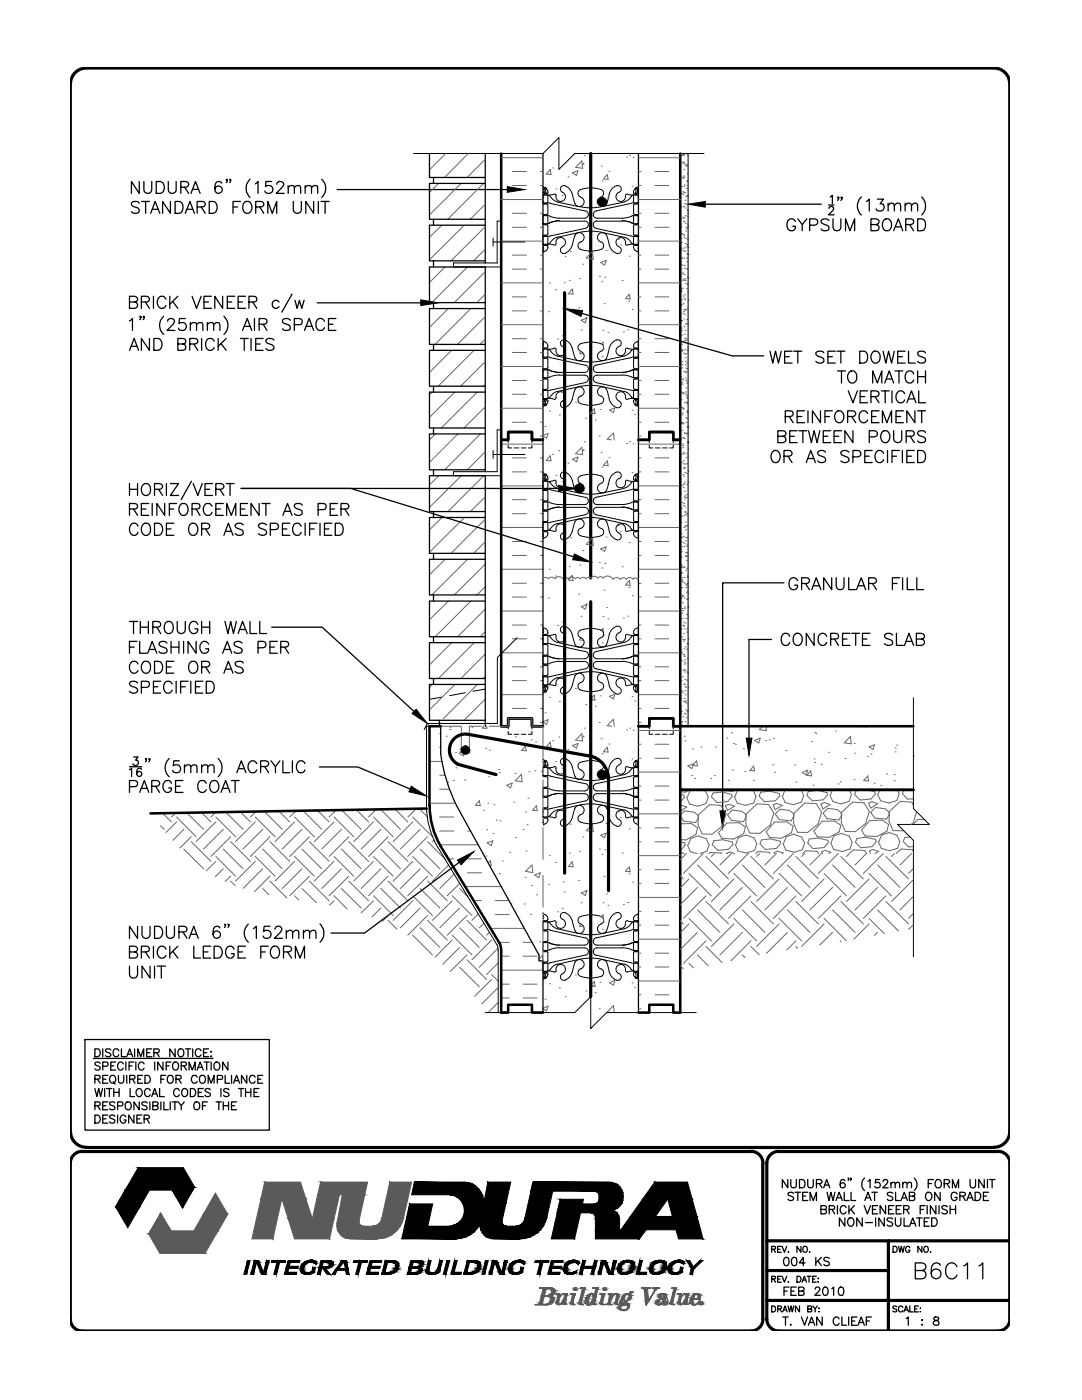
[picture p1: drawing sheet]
<svg xmlns="http://www.w3.org/2000/svg" width="216mm" height="279mm" viewBox="0 0 216 279" stroke-linecap="round" stroke-linejoin="round" font-family="sans-serif">
<!-- layer: LINE9 -->
<g fill="none" stroke="#000" stroke-width=".2">
<path d="M137.3 30.6v114.3M98.4 47.5v1.6M98.4 48.3h6.3M100 44.1h-.8v8.4h-8.7v.8h9.5M98.4 89.9v.8M100 85.8h-.8v8.3h-8.7v.8h9.5M101.4 88.8v.6h.7M101.4 87.8v.5M102.6 89.4h.9M104 89.4h1M104.7 90.7h-6.3v.8M106.1 88.8v.6h-.7"/>
<path d="M106.1 87.8v.5M129.6 88.8v.6h.7M129.6 87.8v.5M130.8 89.4h.9M132.2 89.4h1M134.3 88.8v.6h-.7M134.3 87.8v.5M88.2 139.1l-2.5 .5M92.9 138.2l-3.2 .6M96.8 137.5l-2.4 .5M103.2 127.3l-4 3.9v13.2h-13.9l-.7 1.2M182.3 139.3v22.1l3.1 3.1h-6.3l3.2 3.2v23.3"/>
<path d="M85.7 144.9h-.6v15.9M101.4 146v.5h.7M101.4 144.9v.6M102.6 146.5h.9M104 146.5h1M106.1 146v.5h-.7M106.1 144.9v.6M129.6 146v.5h.7M129.6 144.9v.6M130.8 146.5h.9M132.2 146.5h1M134.3 146v.5h-.7"/>
<path d="M134.3 144.9v.6M85.1 160.8a16.5 16.5 0 0 0 2.2 8.2M87.3 169.1l11.9 19.4M99.2 188.5l.2 1.3v12.3M96.8 202.1h17.9l3.2-3.2v6.4l3.1-3.2h17.9"/>
</g>
<!-- layer: HATCH -->
<g fill="none" stroke="#666" stroke-width=".2">
<path d="M87.5 36.6l-1.8 1.8M89 30.6l-3.3 3.3M92 36.6l-6.3 6.3M93.4 30.6l-4.7 4.8M96.5 36.6l-7.2 7.2M96.8 31.8l-3.6 3.6M100 39.8h8.3M100 31.5h8.3M102.2 37h2.8M102.2 34.2h2.8M107.8 37h.5M107.8 34.2h.5"/>
<path d="M109.8 33.8l.2 1-1-.1zM110.3 33.5h.1M110.9 37.7h.1M111.5 32.8h.1M112.2 39h.1M113.3 35.3h.1M114.2 34.5l1.1-.4-.3 .9zM116.1 32.1l.2 1.5-1.4-.2zM116.3 32.8h.1M116.3 32.6h.1M116.6 31h.1M119.9 33.1h.1"/>
<path d="M120.2 36.1h.1M121.2 34.8l.1 1-.9-.1zM121.3 39.4h.1M121.5 34.2h.1M125.1 31.4h.1M125.6 31h.1M126.1 37.2h.1M126.3 31.4h.1M127.4 39.8h8.3M127.4 31.5h8.3M127.4 37h.5M127.4 34.2h.5"/>
<path d="M130.7 37h2.7M130.7 34.2h2.7M135.7 35.2h.1M135.7 39.3h.1M135.9 30.7h.1M136 38.6h.1M136 31.1h.1M136.1 37.2h.1M136.1 32.4h.1M136.2 30.9h.1M136.2 35.4h.1M136.2 35.6h.1"/>
<path d="M136.2 38.3h.1M136.3 38.8h.1M136.3 32.5h.1M136.4 30.8h.1M136.4 38.4h.1M136.4 32.3h.1M136.4 31h.1M136.4 35.1h.1M136.5 33.9h.1M136.5 35.4h.1M136.5 37.2h.1M136.5 32.7h.1"/>
<path d="M136.5 36.9h.1M136.6 38.5h.1M136.7 40h.1M136.8 33h.1M136.8 39.2h.1M136.8 32.9h.1M136.9 37.6h.1M137 33.2h.1M137 36.1h.1M137 39.1h.1M137.1 30.9h.1M137.1 37.1h.1"/>
<path d="M137.1 36.2h.1M137.2 33h.1M137.2 34.7h.1M137.2 39.1h.1M88.2 44.9l-2.5 2.5M88.8 53.3l-3.1 3.1M92.6 44.9l-6.9 6.9M93.3 53.3l-7.1 7.1M96.8 40.8l-3 3M96.8 45.2l-6.8 6.9M96.8 49.7l-2.3 2.4M96.8 54.2l-6.2 6.2"/>
<path d="M96.8 58.7l-1.7 1.7M100 56.5h8.3M100 48.1h8.3M102.2 53.7h2.8M102.2 45.4h2.8M102.2 59.3h2.8M102.2 50.9h2.8M102.2 42.6h2.8M107.8 53.7h.5M107.8 45.4h.5M107.8 59.3h.5M107.8 50.9h.5"/>
<path d="M107.8 42.6h.5M109.6 56.5h.1M110.8 57.8h.1M112.6 56.4h.1M112.7 51.2h.1M113.6 56h.1M113.8 50.2h.1M114.2 57.7l.2 1-1-.1zM115.7 55.6h.1M116.3 52.7h.1M118.2 50.2l.2 1.5-1.4-.2zM119.6 55.1h.1"/>
<path d="M119.9 52.4l1.1-.4-.4 .9zM120.1 56.2h.1M120.7 55.3h.1M120.9 50h.1M123.5 47.5v.2h-.3M123.8 48.9h.1M124.1 56h.1M125.6 58.7l.1 1-.9-.1zM125.6 51.1h.1M127.4 56.5h8.3M127.4 48.1h8.3M127.4 53.7h.5"/>
<path d="M127.4 45.4h.5M127.4 59.3h.5M127.4 50.9h.5M127.4 42.6h.5M130.7 53.7h2.7M130.7 45.4h2.7M130.7 59.3h2.7M130.7 50.9h2.7M130.7 42.6h2.7M135.7 42.2h.1M135.7 44.8h.1M135.8 43.8h.1"/>
<path d="M135.8 45.5h.1M135.8 49.6h.1M135.8 55.1h.1M135.8 58.1h.1M135.8 41.3h.1M135.8 52.3h.1M135.9 45.3h.1M135.9 47.5h.1M135.9 51.6h.1M135.9 52.8h.1M135.9 57.5h.1M135.9 46.8h.1"/>
<path d="M135.9 57.8h.1M135.9 48.4h.1M135.9 53.7h.1M135.9 58.2h.1M136 49.9h.1M136 59.8h.1M136 51.4h.1M136.1 46.6h.1M136.1 52.9h.1M136.1 43.4h.1M136.2 54.5h.1M136.2 54.6h.1"/>
<path d="M136.2 56h.1M136.2 49.5h.1M136.2 57.5h.1M136.2 55.7h.1M136.3 59.1h.1M136.3 41.2h.1M136.3 43.6h.1M136.3 44.1h.1M136.4 46.8h.1M136.4 51.5h.1M136.4 47.1h.1M136.5 41.3h.1"/>
<path d="M136.5 50h.1M136.5 47.4h.1M136.5 54.8h.1M136.5 59.5h.1M136.5 44.3h.1M136.5 43.3h.1M136.5 52.9h.1M136.5 55.9h.1M136.6 53.6h.1M136.6 50.2h.1M136.6 49.5h.1M136.6 59.8h.1"/>
<path d="M136.6 40.6h.1M136.6 58.8h.1M136.7 55.6h.1M136.7 41.5h.1M136.7 48.6h.1M136.7 56h.1M136.8 43h.1M136.8 44.6h.1M136.8 56.5h.1M136.8 46.1h.1M136.9 45.3h.1M136.9 47.6h.1"/>
<path d="M136.9 51.5h.1M137 49.1h.1M137 57.6h.1M137 40.8h.1M137 45.6h.1M137 50.7h.1M137 52.2h.1M137 48.8h.1M137 53.5h.1M137.1 53.7h.1M137.1 41.9h.1M137.1 55.3h.1"/>
<path d="M137.1 56.8h.1M137.2 43.3h.1M137.2 44.9h.1M137.2 56.8h.1M137.2 47.8h.1M137.3 58.3h.1M137.3 45.3h.1M137.3 49.4h.1M137.3 42.6h.1M137.3 42.1h.1M137.3 59.8h.1M137.3 55.5h.1"/>
<path d="M137.3 50.8h.1M86.2 78.3l-.5 .5M89.5 61.6l-3.8 3.7M90.1 69.9l-4.4 4.4M90.7 78.3l-5 5M94 61.6l-7.2 7.1M94.6 69.9l-7.2 7.2M95.2 78.3l-7.1 7.1M96.8 63.2l-5.5 5.5M96.8 67.7l-1 1M96.8 72.2l-4.9 4.9M96.8 76.7l-.4 .4"/>
<path d="M100 73.1h8.3M100 64.8h8.3M102.2 78.7h2.8M102.2 70.3h2.8M102.2 62h2.8M102.2 75.9h2.8M102.2 67.6h2.8M107.8 78.7h.5M107.8 70.3h.5M107.8 62h.5M107.8 75.9h.5M107.8 67.6h.5"/>
<path d="M109.4 62.2h.1M111.3 67.7h.1M112.2 67h.1M112.4 61.7h.1M112.6 63.7h.1M115.5 61.4h.1M115.9 65.9h.1M116 70.2l-.4 .4h.8M116.8 64.4l-.8-.5 1.1-.4-.3 1M116.9 63.4h.1M119.9 68.7l.4-.4 .1 .9M120.2 71.1h.1"/>
<path d="M120.3 65.9h.1M120.5 69.4v.4h-.2M120.5 60.6h.1M121 64.1h.1M121.3 66.4h.1M124.4 66.2h.1M125.3 65.8h.1M125.5 60.1h.1M126.2 61.8h.1M127.4 73.1h8.3M127.4 64.8h8.3M127.4 78.7h.5"/>
<path d="M127.4 70.3h.5M127.4 62h.5M127.4 75.9h.5M127.4 67.6h.5M130.7 78.7h2.7M130.7 70.3h2.7M130.7 62h2.7M130.7 75.9h2.7M130.7 67.6h2.7M135.7 78.3h.1M135.8 75.1h.1M135.8 76.4h.1"/>
<path d="M135.8 76.7h.1M135.9 78.2h.1M135.9 61h.1M135.9 79.7h.1M135.9 63.9h.1M135.9 64h.1M135.9 60.7h.1M135.9 65.5h.1M136 66.9h.1M136 66h.1M136 70.1h.1M136 68.7h.1"/>
<path d="M136 73.4h.1M136 64h.1M136 69.8h.1M136.1 76.3h.1M136.1 72.8h.1M136.1 72.2h.1M136.1 76.7h.1M136.1 75.6h.1M136.2 78.3h.1M136.2 69.9h.1M136.2 78.6h.1M136.2 62.5h.1"/>
<path d="M136.3 75.8h.1M136.3 60.6h.1M136.3 61.8h.1M136.3 70.5h.1M136.4 68h.1M136.4 62.1h.1M136.4 74.2h.1M136.4 78.4h.1M136.5 63.7h.1M136.5 65.2h.1M136.5 66.7h.1M136.6 68.2h.1"/>
<path d="M136.6 62.7h.1M136.6 67.5h.1M136.7 69.8h.1M136.7 70.7h.1M136.7 61.8h.1M136.7 71.3h.1M136.7 65.9h.1M136.7 75.4h.1M136.8 72.8h.1M136.8 72.1h.1M136.8 78.6h.1M136.8 64.7h.1"/>
<path d="M136.8 67.6h.1M136.8 74.4h.1M136.8 67.9h.1M136.8 78.2h.1M136.8 61.9h.1M136.8 75.9h.1M136.8 74.1h.1M136.8 70.6h.1M136.9 77.4h.1M136.9 64.5h.1M136.9 73.5h.1M136.9 67.7h.1"/>
<path d="M137 78.9h.1M137 72.5h.1M137 76.4h.1M137 73.6h.1M137 79.3h.1M137 63.8h.1M137.1 70h.1M137.1 61.5h.1M137.1 79.4h.1M137.2 76.1h.1M137.2 64.7h.1M137.2 69.5h.1"/>
<path d="M86.9 86.6l-1.2 1.2M87.6 94.9l-1.9 1.9M91.4 86.6l-5.7 5.7M92 94.9l-6.3 6.3M95.9 86.6l-7.2 7.2M96.5 94.9l-7.1 7.2M96.8 81.2l-4.2 4.2M96.8 90.2l-3.6 3.6M96.8 99.1l-2.9 3M100 81.5h8.3M100 88.6h8.3M100 97h8.3"/>
<path d="M102.2 84.3h2.8M102.2 94.2h2.8M102.2 91.4h2.8M102.2 99.7h2.8M107.8 84.3h.5M107.8 94.2h.5M107.8 91.4h.5M107.8 99.7h.5M108.3 86.9l1.1-.4-.3 .9-.8-.4h-.5M108.8 85.1h.1M109.7 82h.1M109.8 91l.2 1-1-.1z"/>
<path d="M110.3 90.7h.1M110.9 94.9h.1M111.5 89.9h.1M111.6 82.8h.1M112.2 96.2h.1M112.7 84.6h.1M113.3 92.4h.1M114.8 80.2h.1M115 92.1l-.8-.5 1.1-.4-.3 1M116.1 89.3l.2 1.4-1.4-.2zM116.3 89.9h.1M116.3 89.8h.1"/>
<path d="M116.6 88.2h.1M116.9 83.5h.1M118.2 82.4h.1M118.6 81.6l-.8 .9 1 .1-.2-1M118.8 83.8h.1M119.6 87h.1M119.7 81.7h.1M119.9 90.3h.1M120.2 93.2h.1M121.2 92l.1 .9h-.9zM121.3 96.6h.1M121.5 91.3h.1"/>
<path d="M121.6 81.8l1.1-.4-.3 .9zM122 87.8l-.8-.1 1.2-1.3 .2 1.4M125.1 88.5h.1M125.6 88.2h.1M126.1 81.9h.1M126.1 94.3h.1M126.3 88.6h.1M126.6 82.7h.1M127.4 81.5h8.3M127.4 87h.5M127.4 84.3h.5M127.4 88.6h8.3"/>
<path d="M127.4 97h8.3M127.4 94.2h.5M127.4 91.4h.5M127.4 99.7h.5M130.7 84.3h2.7M130.7 94.2h2.7M130.7 91.4h2.7M130.7 99.7h2.7M135.8 98.5h.1M135.8 98.4h.1M135.8 84.5h.1M135.8 95.6h.1"/>
<path d="M135.9 90.7h.1M135.9 84.4h.1M135.9 96.8h.1M136 81.3h.1M136 92.3h.1M136 82.8h.1M136.1 84.3h.1M136.1 85.8h.1M136.2 87.4h.1M136.2 82.4h.1M136.2 81.4h.1M136.2 88.6h.1"/>
<path d="M136.2 84.6h.1M136.2 88.9h.1M136.2 84.4h.1M136.2 94.7h.1M136.2 89.4h.1M136.2 81.5h.1M136.3 90.5h.1M136.3 90.6h.1M136.3 84.5h.1M136.3 92h.1M136.3 96.8h.1M136.3 92.6h.1"/>
<path d="M136.3 97.3h.1M136.3 87.4h.1M136.4 93.5h.1M136.4 81.6h.1M136.4 95h.1M136.4 90.3h.1M136.5 96.5h.1M136.5 93.2h.1M136.5 80.3h.1M136.5 87.5h.1M136.5 98.1h.1M136.5 86.5h.1"/>
<path d="M136.5 86.4h.1M136.5 96.2h.1M136.5 99.1h.1M136.6 99.6h.1M136.6 93.4h.1M136.6 92.6h.1M136.6 94.3h.1M136.7 98.8h.1M136.7 99.3h.1M136.8 83.4h.1M136.9 80.2h.1M136.9 84.4h.1"/>
<path d="M136.9 86.6h.1M136.9 91.3h.1M136.9 90.5h.1M137 86.4h.1M137 94.5h.1M137 99.3h.1M137 80.5h.1M137 92.6h.1M137 96.7h.1M137 82h.1M137 82.3h.1M137.1 83.6h.1"/>
<path d="M137.1 98.7h.1M137.1 80.4h.1M137.1 85.2h.1M137.1 85.1h.1M137.2 88.3h.1M137.2 88.2h.1M137.2 86.6h.1M137.2 82.3h.1M137.2 91h.1M137.3 88.1h.1M137.3 88.4h.1M137.3 96.3h.1"/>
<path d="M137.3 85.3h.1M137.3 89.6h.1M137.3 94h.1M88.2 103.3l-2.5 2.4M88.8 111.6l-3.1 3.1M89.5 120l-3.8 3.7M92.7 103.3l-7 6.9M93.3 111.6l-7.1 7.1M94 120l-7.2 7.1M96.8 103.6l-6.8 6.8M96.8 108.1l-2.3 2.3M96.8 112.6l-6.2 6.1"/>
<path d="M96.8 117.1l-1.6 1.6M100 105.3h8.3M100 113.6h8.3M102.2 102.5h2.8M102.2 110.9h2.8M102.2 119.2h2.8M102.2 108.1h2.8M102.2 116.4h2.8M107.8 102.5h.5M107.8 110.9h.5M107.8 119.2h.5M107.8 108.1h.5"/>
<path d="M107.8 116.4h.5M109.4 115.5l-.5-.3-.6 .3M109.4 119.4h.1M109.6 113.6h.1M110.8 115.5a.83 .83 0 0 0-1.4 0M110.8 115h.1M112.3 115.5a.95 .95 0 0 0-1.5 0M112.4 118.9h.1M112.6 113.6h.1M112.7 108.3h.1M113.6 113.1h.1M113.8 107.3h.1"/>
<path d="M114.2 114.8l.2 1.1-1-.1zM114.8 115.5a.89 .89 0 0 0-1.4 0l-.5-.2-.5 .2M115.5 118.6h.1M115.7 112.8h.1M115.8 115.5l-.5-.2-.5 .2M116.3 109.9h.1M116.9 115.5l-.5-.3-.6 .3M118 115.4l-.6-.2-.4 .3M118.2 107.3l.2 1.6-1.4-.3zM119.3 115.4a.83 .83 0 0 0-1.4 0M119.6 112.3h.1M120.1 113.4h.1"/>
<path d="M120.3 115.4a1.21 1.21 0 0 1 2 .2 .95 .95 0 0 1 1.5 0 .72 .72 0 0 1 1.2 0M120.4 115.4l-.6-.3-.5 .3M120.5 117.8h.1M120.6 110.1l-.7-.6 1.1-.4-.4 1M120.7 112.5h.1M120.9 107.2h.1M123.5 104.6v.3l-.3-.1M123.8 106h.1M124.1 113.1h.1M125.5 117.2h.1M125.6 115.9l.1 .9-.9-.1zM125.6 108.3h.1"/>
<path d="M126.2 118.9h.1M126.3 115.6a.78 .78 0 0 0-1.3 0M127.4 105.3h8.3M127.4 113.6h8.3M127.4 102.5h.5M127.4 110.9h.5M127.4 119.2h.5M127.4 108.1h.5M127.4 116.4h.5M127.4 115.5l-.6-.2-.5 .3M130.7 102.5h2.7M130.7 110.9h2.7"/>
<path d="M130.7 119.2h2.7M130.7 108.1h2.7M130.7 116.4h2.7M135.7 108.1h.1M135.7 107.1h.1M135.8 113.3h.1M135.8 117.4h.1M135.8 103.3h.1M135.8 101.3h.1M135.8 109.6h.1M135.9 111.2h.1M135.9 119.5h.1"/>
<path d="M135.9 106.5h.1M135.9 104.3h.1M135.9 112.7h.1M135.9 107.2h.1M135.9 114.2h.1M135.9 114.4h.1M135.9 119.2h.1M135.9 101.4h.1M136 115.7h.1M136 103h.1M136 110.1h.1M136 117.2h.1"/>
<path d="M136 109.1h.1M136 107.3h.1M136 113h.1M136.1 100.3h.1M136.1 116h.1M136.1 118.8h.1M136.1 115.3h.1M136.1 118.9h.1M136.2 108.2h.1M136.2 113.2h.1M136.2 116.2h.1M136.3 119h.1"/>
<path d="M136.3 100.9h.1M136.4 107h.1M136.4 102.9h.1M136.4 100.5h.1M136.4 105.3h.1M136.5 109.1h.1M136.5 113.2h.1M136.5 119.4h.1M136.5 108.4h.1M136.5 115.3h.1M136.6 116.4h.1M136.6 101.2h.1"/>
<path d="M136.6 102.1h.1M136.7 102.7h.1M136.7 105h.1M136.7 104.2h.1M136.7 104.9h.1M136.7 102.3h.1M136.8 107.9h.1M136.8 110.9h.1M136.8 105.7h.1M136.8 111.1h.1M136.8 110.2h.1M136.8 105.1h.1"/>
<path d="M136.8 107.3h.1M136.8 117.2h.1M136.8 113.8h.1M136.9 108.8h.1M136.9 118.2h.1M136.9 116.7h.1M136.9 110.3h.1M136.9 111h.1M137 111.8h.1M137 119.7h.1M137 113.4h.1M137 116.8h.1"/>
<path d="M137 102.9h.1M137 102.5h.1M137 107.3h.1M137.1 114.9h.1M137.1 109h.1M137.1 116.4h.1M137.1 104.9h.1M137.1 110.4h.1M137.1 115.2h.1M137.2 118h.1M137.2 111h.1M137.2 115.2h.1"/>
<path d="M137.2 119.5h.1M137.2 118.4h.1M137.3 117.2h.1M86.3 136.6l-.6 .6M90.1 128.3l-4.4 4.4M90.8 136.6l-5.1 5.1M94.6 128.3l-7.1 7.1M95.3 136.6l-6.8 6.8M96.8 121.6l-5.5 5.5M96.8 126.1l-1 1M96.8 130.5l-4.8 4.9M96.8 135l-.4 .4"/>
<path d="M96.8 139.5l-4.2 4.2M100 121.9h8.3M100 130.3h8.3M100 138.6h8.3M102.2 127.5h2.8M102.2 135.8h2.8M102.2 124.7h2.8M102.2 133.1h2.8M107.8 127.5h.5M107.8 135.8h.5M107.8 124.7h.5M107.8 133.1h.5"/>
<path d="M109.7 139.2h.1M111.3 124.8h.1M111.6 140h.1M112.2 124.1h.1M112.6 120.9h.1M114.8 137.4h.1M115.9 123h.1M116 127.3l-.4 .4 .8 .1M116 121.1l1.1-.5-.3 1zM116.9 120.5h.1M118.2 139.6h.1M118.6 138.7l.2 1-1-.1z"/>
<path d="M119.7 138.9h.1M119.9 125.8l.4-.4 .1 1M120.2 128.3h.1M120.3 123h.1M120.5 126.6v.3h-.2M121 121.2h.1M121.3 123.5h.1M121.6 139l1.1-.5-.3 1zM124.4 123.3h.1M125.3 123h.1M126.1 139h.1M126.6 139.9h.1"/>
<path d="M127.4 121.9h8.3M127.4 130.3h8.3M127.4 138.6h8.3M127.4 127.5h.5M127.4 135.8h.5M127.4 124.7h.5M127.4 133.1h.5M130.7 127.5h2.7M130.7 135.8h2.7M130.7 124.7h2.7M130.7 133.1h2.7M135.7 137.9h.1"/>
<path d="M135.8 139.4h.1M135.8 130.1h.1M135.8 123.6h.1M135.8 138.8h.1M135.9 129.7h.1M135.9 125.6h.1M135.9 138.1h.1M135.9 131.8h.1M135.9 135.9h.1M136 137.9h.1M136 122.4h.1M136.1 127.1h.1"/>
<path d="M136.1 130.3h.1M136.2 120.3h.1M136.2 121.4h.1M136.2 135.1h.1M136.2 121.9h.1M136.2 123.4h.1M136.2 127.6h.1M136.2 138.3h.1M136.2 124.8h.1M136.3 124.9h.1M136.3 133.8h.1M136.3 127.7h.1"/>
<path d="M136.3 139.9h.1M136.3 124.1h.1M136.3 130.6h.1M136.4 126.4h.1M136.4 124.9h.1M136.4 128h.1M136.4 133.6h.1M136.5 129.5h.1M136.5 132.1h.1M136.5 136.5h.1M136.5 131h.1M136.5 130.8h.1"/>
<path d="M136.5 132.5h.1M136.5 125.5h.1M136.5 139.4h.1M136.6 134.1h.1M136.6 121.4h.1M136.6 121.1h.1M136.6 136.6h.1M136.6 127.6h.1M136.6 131.7h.1M136.7 135.6h.1M136.7 137.8h.1M136.7 124.4h.1"/>
<path d="M136.7 137.1h.1M136.7 133.7h.1M136.7 129.1h.1M136.8 138.7h.1M136.8 139.9h.1M136.8 132.3h.1M136.8 137.1h.1M136.9 123.4h.1M137 129.6h.1M137 135.7h.1M137 126.1h.1M137 122.6h.1"/>
<path d="M137 125.5h.1M137.1 134.1h.1M137.1 128.4h.1M137.1 122.7h.1M137.2 131.4h.1M137.2 121.3h.1M137.2 134.3h.1M137.3 121h.1M137.3 123.1h.1M137.3 128.6h.1M137.3 127.5h.1M137.3 137.3h.1"/>
<path d="M85.7 152h2.5M87.7 149.2h.2M87.7 157.5h2M87.7 146.4h.2M87.7 154.7h1.1M89 146.9h.1M89.4 156.1h.1M89.5 150.8h.1M89.8 145.6h.1M89.8 145.1h.1M90.4 155.8h.1M90.9 150.2h.1"/>
<path d="M91 153.2h.1M92.2 150.1l-.6 .2 .8 .6 .2-.5M92.7 155.6h.1M94.2 145.1h.1M95.6 159.8l.2 1-.9-.1zM96.5 144.9l-.3 .4 1 .1-.1-.5M96.9 149.4h.1M97.5 155h.1M97.5 147.3h.1M97.7 149.7h.1M99.5 153.6h.1M99.7 154.2h.1"/>
<path d="M101.1 156.7l1.1-.4-.3 1zM102.2 141.4h2.8M102.8 154.3h.1M102.9 147.1h.1M104 154.5l.2 1.5-1.4-.2zM104.8 148.9l.2 .9h-.9zM105.3 159.3h.1M105.6 154h.1M105.7 148.7h.1M106 147.6h.1M106.7 153.8h.1M106.9 148.1h.1"/>
<path d="M107.8 144.2h.5M107.8 141.4h.5M108 153.9h.1M108.8 142.3h.1M109.4 143.6l-1.1 .4M109.4 143.7l-.3 .9-.8-.5M109.8 148.1l.2 1-1-.1zM110.3 147.8h.1M110.9 152h.1M111.5 147.1h.1M112.2 153.3h.1M112.7 141.8h.1"/>
<path d="M113.3 149.6h.1M115 149.3l-.8-.5 1.1-.4-.3 .9M116.1 146.4l.2 1.5-1.4-.2zM116.3 147.1h.1M116.3 146.9h.1M116.6 145.3h.1M116.9 140.6h.1M118.8 141h.1M119.6 144.2h.1M119.9 147.4h.1M120.2 150.4h.1M121.2 149.1l.1 1-.9-.1z"/>
<path d="M121.3 153.7h.1M121.5 148.5h.1M122 144.9l-.8-.1 1.2-1.3 .2 1.4M125.1 145.7h.1M125.6 145.3h.1M126.1 151.5h.1M126.3 145.7h.1M127.4 154.1h8.3M127.4 145.8h8.3M127.4 159.7h.5M127.4 151.3h.5M127.4 156.9h.5"/>
<path d="M127.4 148.5h.5M127.4 144.2h.5M127.4 141.4h.5M130.7 159.7h2.7M130.7 151.3h2.7M130.7 156.9h2.7M130.7 148.5h2.7M130.7 141.4h2.7M135.7 158.5l.8 .2M135.8 141.6h.1M135.8 144.6h.1M135.9 140.9h.1"/>
<path d="M135.9 142.5h.1M135.9 144h.1M135.9 144.7h.1M136 142h.1M136.1 144.1h.1M136.2 143h.1M136.5 158.7v.5l-.8 .9M136.5 140.1h.1M136.5 142.4h.1M136.7 144h.1M136.7 142.5h.1M136.8 140.2h.1"/>
<path d="M136.8 141.7h.1M136.9 140.3h.1M136.9 143.2h.1M137 144.8h.1M137.1 141.9h.1M137.2 142.1h.1M137.6 157.6l-.9 .5-1-.1M138.1 157.6l-.4 .2-.6 1.3M140.2 157.6l.5 .2 .6 1.3-.4 1.3-1.7 .5-1.6-.4-.6-1.3M142.3 158.3l1.7-.2 2 .4 .1 .5-.9 1-2.1 .2-1.1-1.2zM143.8 157.6l.1 .2 2.3 .1 .6-.3M147.2 157.6l-.5 1.4"/>
<path d="M150.2 157.6l.6 1.3-.4 1.4-1.6 .4-1.7-.4-.6-1.3M151.8 158.1l1.8-.2 1.9 .5 .1 .4-.9 1-2.1 .2-1.1-1.1zM153.8 157.6l2 .2 .2-.2M156.6 157.6l-.4 1.2M159.8 157.6l.6 1.1-.5 1.4-1.6 .5-1.7-.5-.5-1.3M161.3 157.9l-.3 .8 1.1 1.1 2.2-.2 .8-.9-.1-.5-1.9-.5-1.8 .3M166.1 157.6l-.4 1.1M169.4 157.6l.5 1-.5 1.3-1.6 .5-1.6-.4-.6-1.3M172 157.6l-1.2 .2-.3 .8 1.1 1.1 2.2-.2 .8-1v-.5l-1.7-.4M175.6 157.6l-.4 .9M179 157.6l.4 .8-.4 1.4-1.7 .5-1.6-.5-.6-1.3M180.4 157.6l-.3 .8 1 1.1 1.2-.1"/>
<path d="M32 164.8l.8 .7M32.4 162.3l1.8 1.7M35.1 162.2l-.9 .9M35.2 164l-2.1 2.1M35.2 163.1l3.9 3.9M36.7 165.5l-2.2 2.2M36.7 169.4l3.9 4M37.3 162.2l3.3 3.3M38.2 167l-2.3 2.2M38.2 168l3.9 3.9M40.2 162.1l1.9 1.9M43.1 162.1l-1 1"/>
<path d="M43.1 164l-4 4M43.1 171.9l-1.9 1.9M43.1 170.9l3.9 4M43.1 163.1l3.9 3.9M44.5 165.5l-3.9 3.9M44.5 173.4l-1.5 1.5M44.5 169.4l4 4M45 162l3.5 3.5M46 167l-3.9 3.9M46 174.9l-1.1 1M46 175.8l.9 .9M46 168l4 3.9"/>
<path d="M47.9 162l2.1 2M50.9 164l-3.9 4M50.9 171.9l-3.9 3.9M50.9 170.9l4 4M50.9 163.1l4 3.9M51.1 162l-1.1 1.1M52.4 165.5l-3.9 3.9M52.4 173.4l-3.9 3.9M52.4 177.3l1.3 1.2M52.4 169.4l3.9 4M52.7 161.9l3.6 3.6M53.9 167l-3.9 3.9"/>
<path d="M53.9 174.9l-3.1 3M53.9 175.8l3.3 3.4M53.9 168l3.9 3.9M55.6 161.9l2.2 2.1M58.8 164l-3.9 4M58.8 171.9l-3.9 3.9M58.8 178.8l.8 .8M58.8 170.9l3.9 4M58.8 163.1l3.9 3.9M59.1 161.8l-1.3 1.3M60.3 165.5l-4 3.9M60.3 173.4l-4 3.9"/>
<path d="M60.3 177.3l2.8 2.9M60.3 169.4l3.9 4M60.5 161.8l3.7 3.7M61.7 167l-3.9 3.9M61.7 174.9l-3.9 3.9M61.7 175.8l4 4M61.7 168l4 3.9M63.3 161.7l2.4 2.3M66.6 164l-3.9 4M66.6 171.9l-3.9 3.9M66.6 179.8l-.8 .8M66.6 178.8l2.7 2.6"/>
<path d="M66.6 170.9l4 4M66.6 163.1l4 3.9M67.1 161.7l-1.4 1.4M68.1 165.5l-3.9 3.9M68.1 173.4l-3.9 3.9M68.1 177.3l4 3.9M68.1 169.4l4 4M68.2 161.7l3.9 3.8M69.6 167l-3.9 3.9M69.6 174.9l-3.9 3.9M69.6 175.8l3.9 4M69.6 168l3.9 3.9"/>
<path d="M71.1 161.6l2.4 2.4M72.1 161.6h.1M74.5 164l-3.9 4M74.5 171.9l-3.9 3.9M74.5 179.8l-2.4 2.4M74.5 178.8l4 3.9M74.5 170.9l4 4M74.5 163.1l4 3.9M75.1 161.5l-1.6 1.6M76 165.5l-3.9 3.9M76 173.4l-3.9 3.9M76 177.3l3.9 3.9"/>
<path d="M76 169.4l3.9 4M76 161.6l3.9 3.9M77.4 167l-3.9 3.9M77.4 174.9l-3.9 3.9M77.4 175.8l4 4M77.4 168l4 3.9M78.8 161.4l2.6 2.6M80.1 161.4l-.2 .2M82.4 164l-3.9 4M82.4 171.9l-3.9 3.9M82.4 179.8l-3.9 3.9M82.4 178.8l3.9 3.9"/>
<path d="M82.4 170.9l3.9 4M82.4 163.1l3.9 3.9M83.1 161.4l-1.7 1.7M83.8 165.5l-3.9 3.9M83.8 173.4l-3.9 3.9M83.8 177.3l4 3.9M83.8 169.4l4 4M83.8 161.6l1.5 1.4M85.3 167l-3.9 3.9M85.3 174.9l-3.9 3.9M85.3 175.8l4 4M85.3 168l3.5 3.4"/>
<path d="M85.7 160.3h5.2M86.6 167.7l-.3 .3M87.7 165.8h2.8M87.7 163.1h2.8M87.8 168.6h7.6M89.5 171.4h1M89.5 172.6l-3.2 3.2M90.2 179.8l-3.9 3.9M90.2 178.8l4 3.9M90.6 174.4l-2.8 2.9M91.7 177.3l1.7 1.7M91.8 176.3l-2.5 2.5"/>
<path d="M92.8 176.9h7.2M93.3 165.8h.6M93.3 174.2h2.8M93.3 171.4h2.8M94.5 179.7h1.6M96.4 161.7h.1M97 170.8h.1M97.1 165.6h.1M97.2 168.2l1.2-.4-.4 1zM97.3 160.3h.1M97.4 172.2l.4-.5 .2 1h-.3M98.4 166.4h.1"/>
<path d="M98.6 160.6h.1M98.8 179.7h2.8M99 163.7h.1M99.6 174.3h.1M99.8 163.8h.1M100.2 171.8h.1M101.7 170.1h.1M102.5 160.1h.1M102.8 167.2h.1M104.4 165.6h.1M104.8 175.1h.1M104.9 162h.1"/>
<path d="M104.9 173.9l1.2-1.3 .2 1.5zM105 169.8h.1M105.2 164.6h.1M106.1 176.7h.1M106.7 174.6l1.1-.4-.3 1zM107 160.8l.2 1-.9-.1zM107.1 178.6h.1M108.2 164.2h.1M108.3 162.1h.1M109.4 176.5h.1M109.6 170.8h.1M110.8 172.1h.1"/>
<path d="M112.4 176h.1M112.6 170.7h.1M112.6 178h.1M112.7 165.4h.1M113.6 170.3h.1M113.8 164.5h.1M114.2 172l.2 1-1-.1zM115.5 175.7h.1M115.7 169.9h.1M116 178.2l1.1-.4-.3 .9zM116.3 167h.1M116.9 177.7h.1"/>
<path d="M118.4 166l-1.4-.2 1.2-1.3 .2 1.5M119.6 169.4h.1M119.9 166.7l1.1-.4-.4 .9zM120.1 170.5h.1M120.5 174.9h.1M120.7 169.6h.1M120.9 164.3h.1M121 178.4h.1M123.5 161.8v.2h-.3M123.8 163.2h.1M124.1 170.3h.1M125.5 174.4h.1"/>
<path d="M125.6 173l.1 1-.9-.1zM125.6 165.4h.1M126.2 176.1h.1M127.4 179.1h8.3M127.4 170.8h8.3M127.4 162.4h8.3M127.4 176.3h.5M127.4 168h.5M127.4 173.6h.5M127.4 165.2h.5M130.7 176.3h2.7M130.7 168h2.7"/>
<path d="M130.7 173.6h2.7M130.7 165.2h2.7M135.7 162.7l.9-.9 1.9 .3 .8 .6v.6l-.5 .9-2.3-.3-.8-1M135.7 164.4h2.3l1.2 .8-.3 1.3-2 1.1-1.2-.1M135.7 168l.9 .2 .1 .5-1 1M135.7 160.8l.2-.1 1.1 .4-1.3 .8M135.7 174.8l.7 .6M135.8 170.3l.3-.1 .4 .1M137 170.3l-1.3 1.3M137.2 168.6l.6 1.4 1.3 .3M137.3 168.6l.6-1.3 1.4-.5 1.6 .6 .6 1.2-.5 1.3-1.3 .4M137.5 175.4l-1.8 1.8"/>
<path d="M137.5 174.3l4.5 4.5M139.2 177.1l-3.5 3.4M139.2 172.6l4.5 4.5M140.1 166.4l-.8-1.8 .1-2 2.1-2 2.3 .1 1.1 1.7-.7 2.4-2.1 1.7-2-.1M140.3 170.3l-3.9 4M140.9 178.8l-4.5 4.5M140.9 179.9l4.4 4.5M140.9 170.9l4.4 4.5M141.4 170.3l.3-.2 2.3 .2M142.4 167.8l1.8-.2 1.9 .4 .1 .5-.8 1-2.2 .2-1.1-1.1zM142.6 170.3l-.6 .6M144.8 160.8l.6-.3 1.2 .4-1.4 .8z"/>
<path d="M144.9 170.3h.1M144.9 170.3l.7-.3 1 .3M145 164.2h2.5l1.2 .8-.3 1.4-2 1.1-2.4-.2-.6-1.1zM145.9 170.3l-2.2 2.3M146.1 161.7l1.9 .2 .8 .6v.6l-.4 .9-2.4-.3-.8-1.1zM146.4 175.4l-4.4 4.5M146.4 174.3l4.6 4.5M146.7 168.5l.6 1.3 1.6 .5 1.7-.6 .4-1.3-.6-1.2-1.5-.5-1.6 .5-.5 1.3M148.1 177.1l-4.4 4.5M148.1 172.6l4.5 4.5M148.9 162.5l2.2-2.1 2.2 .2 1.1 1.6-.7 2.5-2.1 1.6h-2l-.8-1.8zM149.3 170.3l-4 4"/>
<path d="M149.8 178.8l-4.5 4.5M149.8 179.9l4.5 4.5M149.8 170.9l4.5 4.5M150.8 170.3l.4-.3 2.3 .1 .1 .2M151.6 170.3l-.6 .6M151.9 167.6l1.8-.2 2 .5 .1 .4-.9 1-2.2 .2-1-1.1zM154.3 160.6l.7-.3 1.1 .4-1.4 .9zM154.5 164.1l2.5-.1 1.3 .9-.4 1.3-2 1.1-2.3-.2-.7-1.1zM154.5 170.3l-.1-.1 .7-.3 1.2 .4h-.2M154.9 170.3l-2.3 2.3M155.5 175.4l-4.5 4.5M155.5 174.3l4.4 4.5"/>
<path d="M155.6 161.5l1.9 .2 .8 .7v.6l-.4 .8-2.4-.2-.8-1.1zM156.2 168.3l.6 1.4 1.7 .4 1.6-.5 .4-1.3-.6-1.3-1.5-.5-1.5 .5-.5 1.3M157.1 177.1l-4.5 4.5M157.1 172.6l4.5 4.5M158.3 170.3l-4 4M158.4 162.3l2.2-2 2.3 .1 1 1.7-.7 2.4-2.1 1.6h-2l-.8-1.8zM158.8 178.8l-4.5 4.5M158.8 179.9l4.5 4.5M158.8 170.9l4.5 4.5M160.2 170.3l.6-.5 2.2 .1 .3 .4M160.5 170.3l-.6 .6M161.5 167.5l1.8-.3 1.9 .5 .1 .5-.9 .9-2.2 .3-1-1.1z"/>
<path d="M163.8 160.5l.7-.3 1.1 .4-1.4 .8zM163.9 170.3l-2.3 2.3M164.1 163.9h2.5l1.2 .8-.4 1.3-1.9 1.1-2.4-.1-.7-1.2zM164.1 170.3l-.1-.3 .6-.3 1.2 .4-.4 .2M164.4 175.4l-4.5 4.5M164.4 174.3l4.5 4.5M165.2 161.3l1.9 .3 .8 .6v.6l-.5 .8-2.4-.2-.8-1.1zM165.7 168.2l.6 1.3 1.7 .5 1.6-.6 .4-1.3-.6-1.2-1.5-.6-1.5 .5-.6 1.4M166.1 177.1l-4.5 4.5M166.1 172.6l4.5 4.5M167.3 170.3l-4 4M167.8 178.8l-4.5 4.5"/>
<path d="M167.8 179.9l4.5 4.5M167.8 170.9l4.5 4.5M169.5 170.3l.8-.7 2.3 .1 .3 .6M169.5 170.3l-.6 .6M171 167.3l1.8-.2 1.9 .4 .1 .5-.8 1-2.2 .2-1.1-1.1zM171.9 165.7l1.7-2h2.5l1.2 .8-.3 1.4-2 1-2.4-.1-.7-1.1M172.9 170.3l-2.3 2.3M173.3 160.3l.7-.3 1.1 .4-1.3 .9zM173.4 175.4l-4.5 4.5M173.4 174.3l4.5 4.5M173.5 161.9l-1.1-1.7-2.3-.1-2.1 2-.1 2 .8 1.8 2 .1 2-1.7 .8-2.3M173.7 170.3l-.2-.5 .7-.3 1.1 .4-.7 .4"/>
<path d="M174.7 161.1l1.9 .3 .8 .6v.6l-.5 .9-2.3-.2-.8-1.2zM175.1 177.1l-4.5 4.5M175.1 172.6l4.5 4.5M175.3 168l.6 1.3 1.6 .5 1.6-.5 .4-1.4-.5-1.2-1.6-.6-1.5 .6-.5 1.3M176.2 170.3l-3.9 4M176.8 178.8l-4.5 4.5M176.8 179.9l4.5 4.5M176.8 170.9l4.5 4.5M178.5 170.3l-.6 .6M181.6 167l-1.1 .2-.3 .7 1.1 1.1 1-.1M181.9 170.3l-2.3 2.3M182.3 160.6l-.4-.5-2.3-.2-2.1 2.1-.1 1.9 .8 1.9 2.1-.1"/>
<path d="M182.3 169.9l-.2-.3-2.3-.2-1 .9M182.3 173.3l-1 1M182.3 178.9l-2.7 2.7M182.3 175.5l-4.4 4.4M182.9 162l-.6 2.2-.5 .3M184.5 163.6h-1.4l-.8 .9M76 181.2l-1.8 1.8M77.4 182.7l-1.1 1.2M77.4 183.7l1.8 1.7M82.4 186.6l3.9 4M83.8 181.2l-3.9 4M83.8 185.2l4 3.9"/>
<path d="M85.3 182.7l-3.9 3.9M85.3 183.7l4 3.9M90.2 187.6l-3.4 3.4M90.2 186.6l4 4M91.7 181.2l-3.9 4M91.7 189.1l-3.3 3.3M91.7 193l3.9 4M91.7 185.2l3.9 3.9M93.2 182.7l-3.9 3.9M93.2 190.6l-3.4 3.3M93.2 191.5l3.9 4M93.2 183.7l3.9 3.9"/>
<path d="M95.4 182.4l-1.2 1.3M96.6 184.2l-1 1M97.7 186.1l-.6 .5M97.9 185.3h6.7M98.1 187.6l-3.9 3.9M98.1 195.5l-3.4 3.3M98.1 194.5l1.3 1.3M98.8 182.5h2.8M99.4 189.3l-3.8 3.7M99.4 192.2l-2.3 2.3M99.4 197.1l-3.2 3.2M99.6 188.1h2"/>
<path d="M100 193.6h8.3M100 190.8h1.6M100 199.2h1.6M100 196.4h1.6M102 180.4h.1M104.4 190.8h2.8M104.4 199.2h2.8M104.4 188.1h1.7M104.4 196.4h2.8M104.6 180.4h.1M105.8 182.5h.1M107.5 191.4l.7-.7 .1 .9"/>
<path d="M107.7 187.9h.1M108.2 182.2h.1M108.8 199.4h.1M109.7 196.3h.1M111.3 182h.1M111.6 197.1h.1M112.2 181.3h.1M112.7 198.9h.1M114.8 194.5h.1M115.9 180.2h.1M116 184.4l-.4 .5h.8M116.9 197.8h.1"/>
<path d="M118.2 196.7h.1M118.6 195.9l.2 1-1-.1zM118.8 198.1h.1M119.7 196h.1M119.9 183l.4-.4 .1 .9M120.2 185.4h.1M120.3 180.2h.1M120.5 183.7v.4h-.2M121.3 180.7h.1M122.7 195.7l-1.1 .4 .8 .5 .3-.9M124.4 180.5h.1M125.3 180.1h.1"/>
<path d="M126.1 196.2h.1M126.6 197h.1M127.4 195.8h8.3M127.4 187.4h8.3M127.4 193h.5M127.4 184.6h.5M127.4 198.5h.5M127.4 190.2h.5M127.4 181.9h.5M130.7 193h2.7M130.7 184.6h2.7M130.7 198.5h2.7"/>
<path d="M130.7 190.2h2.7M130.7 181.9h2.7M135.7 192.7l.6 .6M135.7 183.8l.7 .6M137.5 184.4l-1.8 1.8M137.5 192.3l.9 .9M137.5 183.3l4.5 4.5M139.2 186.1l-3.5 3.4M139.2 190.6l2.1 2.1M139.2 181.6l4.5 4.5M140.9 187.8l-4.5 4.5M140.9 188.9l3.2 3.2"/>
<path d="M146.4 184.4l-4.4 4.5M146.4 183.3l4.6 4.5M148.1 186.1l-4.4 4.5M148.1 190.6l.6 .5M148.1 181.6l4.5 4.5M149.8 187.8l-3.9 4M149.8 188.9l1.7 1.6M155.5 184.4l-4.5 4.5M155.5 183.3l4.4 4.5M157.1 186.1l-4.2 4.2M157.1 181.6l4.5 4.5M158.8 187.8l-1.8 1.8"/>
<path d="M158.8 188.9l.4 .4M164.4 184.4l-4.5 4.5M164.4 183.3l4.5 4.4M166.1 186.1l-2.5 2.5M166.1 181.6l4.5 4.5M167.8 187.8l-.1 .1M173.4 184.4l-3 3M173.4 183.3l3.1 3M175.1 186.1l-.6 .6M175.1 181.6l4.2 4.2M182.3 182.3l-1 1M182.3 184.5l-1 .9"/>
<path d="M99.4 200.1l-1.8 1.8M100 202h1.4M106.1 202h2.2M109.4 200.8l-1.1 .4M109.4 200.8l-.3 .9-.8-.4M119.6 201.3h.1M122 202.1l-.8-.1 1.2-1.3 .2 1.4M127.4 201.3h.5"/>
</g>
<!-- layer: LINE50 -->
<path d="M100 30.6v57.2h1.4v-1.6h4.7v1.6h2.2h-2.2v-1.6h-4.7v1.6h-1.4v57.1h1.4v-1.5h4.7v1.5h2.2h-2.2v-1.5h-4.7v1.5h-1.4M135.7 30.6v57.2h-1.4v-1.6h-4.7v1.6h-2.2h2.2v-1.6h4.7v1.6h1.4v57.1h-1.4v-1.5h-4.7v1.5h-2.2h2.2v-1.5h4.7v1.5h1.4v57.2h-1.4v-1.6h-4.7v1.6h-2.2M87.9 144.9h-2.2v15.9M135.7 157.6h46.6M135.7 144.9h46.6M85.1 161.4l-55.1 .9M85.7 160.8a16.2 16.2 0 0 0 2.2 8l11.8 19.5 .3 1.5v12.3h1.4v-1.6h4.7v1.6h2.2" fill="none" stroke="#000" stroke-width=".51"/>
<!-- layer: LINE3 -->
<g fill="#000" stroke="#000" stroke-width=".2">
<path d="M119.9 39.8h.6zM119.6 40.6h1.1l-.2 .2zM115.1 97.7h1l-.2 .2zM115.3 96.9h.6zM92.3 150h1.1l-.3 .2zM92.6 149.2h.5zM119.6 154.9h1.1l-.2 .2zM119.9 154h.6z"/>
<path d="M119.6 40h1.1l-.8-.2zM119.9 39.8h.6l.2 .2z"/>
<path d="M119.6 40v.3h1.1zM119.6 40h1.1v.3z"/>
<path d="M119.6 40.3v.3h1.1zM119.6 40.3h1.1v.3z"/>
<path d="M119.6 40.6l.3 .2h.6zM119.9 40.8h.6z"/>
<path d="M115.1 97.1l-.1 .3h1.2zM115.1 97.1h1l.1 .3z"/>
<path d="M115.1 97.1h1l-.8-.2zM115.3 96.9h.6l.2 .2z"/>
<path d="M115 97.4l.1 .3h1zM115 97.4h1.2l-.1 .3z"/>
<path d="M115.1 97.7l.2 .2h.6zM115.3 97.9h.6z"/>
<path d="M92.3 149.4v.3h1.1zM92.3 149.4h1.1v.3z"/>
<path d="M92.6 149.2l-.3 .2h1.1zM92.6 149.2h.5l.3 .2z"/>
<path d="M92.3 149.7v.3h1.1zM92.3 149.7h1.1v.3z"/>
<path d="M92.3 150l.3 .2h.5zM92.6 150.2h.5z"/>
<path d="M119.6 154.3v.3h1.1zM119.6 154.3h1.1v.3z"/>
<path d="M119.9 154l-.3 .3h1.1zM119.9 154h.6l.2 .3z"/>
<path d="M119.6 154.6v.3h1.1zM119.6 154.6h1.1v.3z"/>
<path d="M119.6 154.9l.3 .2h.6zM119.9 155.1h.6z"/>
</g>
<g fill="none" stroke="#000" stroke-width=".63">
<path d="M117.9 30.6v84.7M112.7 58.4v115.9M117.9 120.1v78.8M117.5 150.8a4.8 4.8 0 0 1 3.9 4.7M117.5 150.9l-23.9-4.3a3.2 3.2 0 0 0-3.7 1.9 3.2 3.2 0 0 0 1.4 4l7.7 2.1M121.4 155.5v22.2M153 247.6h48.5M153 253.6h24.3M153 259.5h48.5M177.3 247.6v18"/>
<circle cx="120.2" cy="40.3" r=".61"/>
<circle cx="115.6" cy="97.4" r=".61"/>
<circle cx="92.9" cy="149.7" r=".61"/>
<circle cx="120.2" cy="154.6" r=".61"/>
</g>
<!-- layer: TEXT -->
<g fill="none" stroke="#000" stroke-width=".25">
<path d="M27.8 36.2v2.4l-1.6-2.4v2.4M28.7 36.2v1.7a.79 .79 0 0 0 .8 .7 .79 .79 0 0 0 .8-.7v-1.7M31.2 36.2h.8a1.26 1.26 0 0 1 .8 1.2 1.26 1.26 0 0 1-.8 1.2h-.8zM33.6 36.2v1.7a.79 .79 0 0 0 .8 .7 .79 .79 0 0 0 .8-.7v-1.7M36.1 37.4h1a.65 .65 0 0 0 .5-.7l-.2-.3-.3-.2h-1v2.4M36.8 37.4l.8 1.2M38.1 38.6l.9-2.4 .9 2.4M38.5 37.8h1.1M44.3 36.6a.7 .7 0 0 0-.7-.4 .7 .7 0 0 0-.6 .5 1.64 1.64 0 0 0 .2 1.8 .74 .74 0 0 0 1.1-.4 .74 .74 0 0 0-.5-1 .74 .74 0 0 0-.9 .7M45.4 35.9l-.1 .1-.2-.1 .2-.1 .1 .1-.3 .5M46 35.9l-.1 .1-.1-.1 .1-.1 .1 .1-.2 .5M49.9 35.8a2.53 2.53 0 0 0 0 3.6"/>
<path d="M50.9 36.7l.6-.5v2.4M54.2 36.2h-1.1l-.1 1a.85 .85 0 0 1 1.3 0 .85 .85 0 0 1-.2 1.3 .85 .85 0 0 1-1.3-.4M55.2 36.8l.1-.4 .4-.2h.4a.56 .56 0 0 1 .4 .9l-1.4 1.5h1.6M57.5 37.5a.83 .83 0 0 1 1.1-.4l.1 1.5M57.5 37v1.6M58.7 37.5a.85 .85 0 0 1 1.2-.4l.1 1.5M60.9 37.5a.85 .85 0 0 1 1.1-.4l.2 1.5M60.9 37v1.6M62.2 37.5a.83 .83 0 0 1 1.1-.4l.1 1.5M64.2 35.8a2.44 2.44 0 0 1 0 3.6M67.3 37.8h33.9M165.7 39.3l.4-.3v1.7"/>
<path d="M167.4 39.4l-.2 .1-.1-.1h.3v.3l-.3 .3M168 39.4l-.1 .1-.1-.1h.2v.3l-.2 .3M171.9 39.3a2.39 2.39 0 0 0 0 3.6M175.1 39.7h1.2l-.7 1a.75 .75 0 0 1 .8 .8 .75 .75 0 0 1-1 .6l-.3-.1-.3-.3M183.9 39.3a2.48 2.48 0 0 1 0 3.6M27.8 40.5a.88 .88 0 0 0-.9-.3 .88 .88 0 0 0-.7 .6l.2 .3 .9 .3a.58 .58 0 0 1 .5 .5 .58 .58 0 0 1-.2 .5 1.05 1.05 0 0 1-1.4-.2M28.3 40.2h1.5M29.1 40.2v2.4M30.1 42.6l.9-2.4 .9 2.4M30.4 41.8h1.2M30.6 59.1v2.4M33.1 59.7a.89 .89 0 0 0-1-.6 .89 .89 0 0 0-.7 1 1.06 1.06 0 0 0 .2 1.1 1.06 1.06 0 0 0 1.2 .2l.3-.5"/>
<path d="M33.9 59.1v2.4M34 40.2v2.4l-1.6-2.4v2.4M34.9 40.2h.8a1.28 1.28 0 0 1 .8 1.2 1.28 1.28 0 0 1-.8 1.2h-.8zM35.5 59.1l-1.6 1.6M37 42.6l.9-2.4 .9 2.4M37.3 41.8h1.2M38.3 59.1l.9 2.4 .9-2.4M39.3 41.3l1.4-.1a.54 .54 0 0 0 0-.9l-1.4-.1v2.4M40.1 41.3l.9 1.3M41.8 40.2a1.28 1.28 0 0 1 1.4 .5 1.28 1.28 0 0 1-.1 1.5l-.6 .4h-.7zM42.2 59.1h-1.5v2.4h1.5M44.4 59.1v2.4l-1.5-2.4v2.4"/>
<path d="M46.5 41.3h.9M46.8 59.1h-1.4v2.4h1.4M48 40.2h-1.5v2.4M48.9 40.3a1.16 1.16 0 0 1 1.3 .5 1.16 1.16 0 0 1-.2 1.4 .87 .87 0 0 1-1 .3 .87 .87 0 0 1-.6-.9 1.39 1.39 0 0 1 .5-1.3zM49 59.1h-1.5v2.4h1.5M51 41.3l1.4-.1a.54 .54 0 0 0 0-.9l-1.4-.1v2.4M51.8 41.3l.8 1.3M53.4 42.6v-2.4l.9 2.4 .9-2.4v2.4M58.3 58.7l-2.1 3.6M58.5 40.2v1.7a.81 .81 0 0 0 .8 .7 .81 .81 0 0 0 .8-.7v-1.7M58.9 59.9l.4 1.6 .4-1.6 .5 1.6 .5-1.6M62.6 40.2v2.4l-1.6-2.4v2.4"/>
<path d="M63.5 40.2v2.4M64.1 40.2h1.6M64.9 40.2v2.4M140.7 40.8h23.2M158.7 44.2a.87 .87 0 0 0-1-.5 .87 .87 0 0 0-.7 .9 1.06 1.06 0 0 0 .2 1.1 1.06 1.06 0 0 0 1.2 .3l.3-.5v-.3h-.5M159.2 43.7l.9 1.1v1.2M161 43.7l-.9 1.1M161.6 44.9h1a.64 .64 0 0 0 .6-.6 .64 .64 0 0 0-.6-.6h-1v2.3M165.3 40.9h1.1M165.4 41.6l.3-.4h.3l.3 .3-.2 .6-.8 .8h1.1M165.4 44a.88 .88 0 0 0-.8-.4 .88 .88 0 0 0-.8 .6l.3 .4 .8 .3a.58 .58 0 0 1 .5 .5 .58 .58 0 0 1-.2 .6 1.13 1.13 0 0 1-1.4-.3M166.2 43.7v1.7a.79 .79 0 0 0 .8 .7 .79 .79 0 0 0 .8-.7v-1.7"/>
<path d="M168.7 46v-2.3l.9 2.3 .9-2.3v2.3M172.9 40.2l.6-.5v2.4M173.8 44.8h1a.64 .64 0 0 0 .6-.7l-.1-.2-.5-.2h-1v2.3h1a.6 .6 0 0 0 .6-.4 .6 .6 0 0 0-.3-.7l-.3-.1M176.3 44a.89 .89 0 0 1 1-.3 .89 .89 0 0 1 .6 .9 1.08 1.08 0 0 1-.2 1.1 1.08 1.08 0 0 1-1.2 .3 1.51 1.51 0 0 1-.2-2zM177.2 41l.6-.5 .5 .2 .1 1.4M177.2 40.5v1.6M178.3 46l1-2.3 .8 2.3M178.4 41l.6-.5 .6 .2 .1 1.4M178.7 45.3h1.1M180.6 41l.6-.5 .6 .2 .1 1.4M180.6 40.5v1.6M180.7 44.8l1.4-.1a.56 .56 0 0 0 0-.9l-1.4-.1v2.3"/>
<path d="M181.5 44.8l.8 1.2M181.9 41l.5-.5 .6 .2 .1 1.4M183.1 43.7h.8a1.28 1.28 0 0 1 .8 1.2 1.28 1.28 0 0 1-.8 1.1h-.8zM25.8 60.3l1.4-.1a.54 .54 0 0 0 0-.9l-1.4-.2v2.4h1.1a.64 .64 0 0 0 .6-.6 .64 .64 0 0 0-.6-.6M25.8 64l.6-.4v2.3M25.8 69.9l1-2.4 .9 2.4M26.2 69.1h1.1M28.1 63.2l-.1 .2-.1-.2 .1-.1 .1 .1-.2 .6M28.2 60.3h1.1a.59 .59 0 0 0 .5-.7l-.2-.3-.3-.2h-1.1v2.4M28.8 63.2l-.1 .2-.2-.2 .2-.1 .1 .1-.3 .6M29 60.3l.8 1.2M29.8 67.5v2.4l-1.6-2.4v2.4"/>
<path d="M30.7 67.5h.8a1.26 1.26 0 0 1 .8 1.2 1.26 1.26 0 0 1-.8 1.2h-.8zM32.7 63.1a2.44 2.44 0 0 0 0 3.6M33.5 64.1l.2-.4 .6-.1a.56 .56 0 0 1 .4 .9l-1.4 1.4h1.6M34.5 60.2l1 1.3M35.5 68.7l1.3-.1a.59 .59 0 0 0 0-1l-1.3-.1v2.4l1.3-.1a.65 .65 0 0 0 .3-.7 .65 .65 0 0 0-.6-.4M37 63.6h-1.2l-.1 1a.84 .84 0 0 1 1.3-.1 .84 .84 0 0 1-.2 1.3 .84 .84 0 0 1-1.2-.3M37.9 68.7l1.3-.1a.54 .54 0 0 0 0-1l-1.3-.1v2.4M38 64.8a.83 .83 0 0 1 1.1-.3l.1 1.4M38 64.4v1.5M38.7 68.7l.8 1.2M39.2 64.8a.85 .85 0 0 1 1.2-.3l.1 1.4M40.2 67.5v2.4"/>
<path d="M40.7 60.3h.9M41.4 64.8a.85 .85 0 0 1 1.1-.3l.1 1.4M41.4 64.4v1.5M42.6 64.8l.6-.4 .5 .1 .2 1.4M42.7 68.1a.87 .87 0 0 0-1-.6 .87 .87 0 0 0-.7 .9 1.09 1.09 0 0 0 1.2 1.5l.5-.5M43.5 67.5v2.4M44.1 68.6l1 1.3M44.7 63.1a2.44 2.44 0 0 1 0 3.6M45.1 67.5l-1.6 1.6M45.4 60.3h.8M47.5 60.3h.9M48 67.5h1.5"/>
<path d="M48.4 65.9l.9-2.3 .9 2.3M48.7 65.1h1.2M48.7 67.5v2.4M49.7 60.3l1.3-.1a.59 .59 0 0 0 0-.9l-1.3-.2v2.4M50.1 67.5v2.4M50.4 60.3l.8 1.2M50.8 63.6v2.3M51 68.7h.9M51.7 64.7l1.4-.1a.56 .56 0 0 0 0-.9l-1.4-.1v2.3M52.5 67.5h-1.5v2.4h1.5M52.5 64.7l.8 1.2M54.7 67.9a.91 .91 0 0 0-1.6 .2l.4 .5a1.24 1.24 0 0 1 1.2 .6v.4a1.08 1.08 0 0 1-1.6 0"/>
<path d="M55.7 60.3a.76 .76 0 0 0-1.1-.1 .76 .76 0 0 0 0 1.1 .76 .76 0 0 0 1.1-.1M57.9 63.9a.88 .88 0 0 0-.8-.4 .88 .88 0 0 0-.7 .6v.3l.4 .2 .7 .2a.58 .58 0 0 1 .4 .6 .58 .58 0 0 1-.5 .5h-.8l-.2-.3M58.7 64.8l1.4-.1a.65 .65 0 0 0 .2-.7 .65 .65 0 0 0-.6-.4h-1v2.3M60.8 65.9l.9-2.3 .9 2.3M61.1 65.1h1.1M63.3 60.4h20.7M64.7 64.1a.87 .87 0 0 0-.9-.5 .87 .87 0 0 0-.8 .9 1.06 1.06 0 0 0 .3 1.1 1.06 1.06 0 0 0 1.1 .3l.3-.5M65.5 64.7h.9M67 63.6h-1.5v2.3h1.5M116.1 62.6l30 8.4h6.3M153.6 70.1l.6 2.4 .5-2.4 .6 2.4 .6-2.4M156.6 71.2h.9"/>
<path d="M158 70.1h-1.4v2.4h1.4M158.4 70.1h1.6M159.2 70.1v2.4M164.4 70.4a.92 .92 0 0 0-1.6 .2 1.24 1.24 0 0 0 1.1 .7 .58 .58 0 0 1 .5 .4 .58 .58 0 0 1-.2 .6 1.13 1.13 0 0 1-1.4-.2M165.2 71.2h.9M166.7 70.1h-1.5v2.4h1.5M167 70.1h1.6M167.1 74h1.6M167.8 70.1v2.4M167.9 74v2.4M169.3 78l.9 2.4 .9-2.4M169.4 74.4a.87 .87 0 0 1 1-.3 .87 .87 0 0 1 .6 .9 1.03 1.03 0 0 1-.3 1.1 1.03 1.03 0 0 1-1.1 .2 1.45 1.45 0 0 1-.2-1.9z"/>
<path d="M171.5 70.1h.8a1.25 1.25 0 0 1 .6 2l-.6 .4h-.8zM171.6 79.1h1M173.1 78h-1.5v2.4h1.5M173.8 79.1l1.3-.1a.51 .51 0 0 0 0-.9l-1.3-.1v2.4M174.1 76.4v-2.4l1 2.4 .9-2.4v2.4M174.3 70.2a1.11 1.11 0 0 1 1.2 .4 1.11 1.11 0 0 1 0 1.3 .89 .89 0 0 1-1 .6 .89 .89 0 0 1-.7-1 1.53 1.53 0 0 1 .5-1.3zM174.6 79.1l.8 1.3M175.9 78h1.5M176.2 70.1l.6 2.4 .5-2.4 .6 2.4 .5-2.4M176.5 76.4l.9-2.4 .9 2.4M176.6 78v2.4M176.9 75.6h1.1"/>
<path d="M178 78v2.4M178.6 74h1.5M179.1 71.2h1M179.4 74v2.4M180.5 78.6a.88 .88 0 0 0-1-.6 .88 .88 0 0 0-.7 .9 1.07 1.07 0 0 0 .2 1.1 1.07 1.07 0 0 0 1.1 .3l.4-.5M180.6 70.1h-1.5v2.4h1.5M181.3 70.1v2.4h1.3M181.3 79.6h1.1M182.3 74.6a.87 .87 0 0 0-1-.6 .87 .87 0 0 0-.7 1 1.03 1.03 0 0 0 .2 1.1 1.03 1.03 0 0 0 1.2 .2l.3-.5M183.1 74v2.4M183.1 75.2h1.6M183.3 78v2.4h1.4"/>
<path d="M184.7 70.4a.88 .88 0 0 0-.9-.3 .88 .88 0 0 0-.7 .5l.2 .4 .9 .3a.59 .59 0 0 1 .5 .8 1.02 1.02 0 0 1-1.6 0M184.7 74v2.4M25.8 96.5v2.4M25.8 97.6h1.6M27.4 96.5v2.4M28.5 96.8l.2-.2a.89 .89 0 0 1 1.3 .8 1.09 1.09 0 0 1-1.1 1.5l-.2-.2a1.38 1.38 0 0 1-.2-1.9zM30.8 97.6h1a.64 .64 0 0 0 .6-.6l-.1-.3-.5-.2h-1v2.4M31.6 97.6l.8 1.3M33.2 96.5v2.4M34 96.5h1.6l-1.6 2.4h1.6M38.2 96l-2 3.7M38.5 96.5l1 2.4 .9-2.4"/>
<path d="M40.9 97.6h.9M42.4 96.5h-1.5v2.4h1.5M43.1 97.6h1a.64 .64 0 0 0 .6-.6l-.2-.3-.4-.2h-1v2.4M43.9 97.6l.8 1.3M45.1 96.5h1.6M45.9 96.5v2.4M111.4 97.5h-63.3h21.9l44.4 13.6M154.1 90.2a.89 .89 0 0 1 1-.3 .89 .89 0 0 1 .6 .9 1.04 1.04 0 0 1-.3 1.2 1.04 1.04 0 0 1-1.1 .2 1.51 1.51 0 0 1-.2-2zM155.2 87.1l1.4-.1a.54 .54 0 0 0 0-1h-1.4v2.3h1a.64 .64 0 0 0 .6-.6 .64 .64 0 0 0-.6-.6M156.4 91l1.4-.1a.56 .56 0 0 0 0-.9l-1.4-.1v2.4M156.7 83.1l1.3-.1a.56 .56 0 0 0 0-.9l-1.3-.1v2.4M157.2 91l.8 1.3"/>
<path d="M157.5 83.1l.8 1.3M157.6 87.1h.9M159.1 86h-1.5v2.3h1.5M159.1 83.1h.9M159.4 86h1.6M160.2 86v2.3M160.5 82h-1.4v2.4h1.4M160.9 92.3l.9-2.4 .9 2.4M161.2 82v2.4M161.2 91.5h1.2M161.3 86l.6 2.3 .5-2.3 .6 2.3 .6-2.3M163.7 82v2.4l-1.6-2.4v2.4"/>
<path d="M164.3 87.1h.9M164.6 83.1h.9M164.7 90.2a.87 .87 0 0 0-.8-.3 .87 .87 0 0 0-.7 .6l.2 .3 .9 .4a.65 .65 0 0 1 .4 .8 1.02 1.02 0 0 1-1.5 0M165.7 86h-1.4v2.3h1.4M166.1 82h-1.5v2.4M166.4 87.1h1M166.8 82.3a.89 .89 0 0 1 1-.3 .89 .89 0 0 1 .6 .9 1.04 1.04 0 0 1-.3 1.1 1.04 1.04 0 0 1-1.1 .2 1.44 1.44 0 0 1-.2-1.9zM167.9 86h-1.5v2.3h1.5M169.1 83.1h1.1a.65 .65 0 0 0 .5-.6l-.2-.4-.3-.1h-1.1v2.4M169.4 90.2a1.08 1.08 0 0 0-1.6 0 .61 .61 0 0 0 .4 .7l.7 .3a.65 .65 0 0 1 .5 .8 1.08 1.08 0 0 1-1.6 0M169.9 83.1l.8 1.3M170.2 86v2.3l-1.6-2.3v2.3"/>
<path d="M170.2 91.2h1a.64 .64 0 0 0 .6-.7 .64 .64 0 0 0-.6-.6h-1v2.4M172.6 91h.9M173.1 82.5a.87 .87 0 0 0-1-.5 .87 .87 0 0 0-.7 .9 1.09 1.09 0 0 0 1.2 1.5l.5-.6M173.5 87.2h1a.63 .63 0 0 0 .6-.5 .63 .63 0 0 0-.3-.7h-1.3v2.3M173.9 83.1h.9M174 89.9h-1.4v2.4h1.4M175.4 82h-1.5v2.4h1.5M176 86.3a.89 .89 0 0 1 1-.3 .89 .89 0 0 1 .6 .9 1.04 1.04 0 0 1-.3 1.1 1.04 1.04 0 0 1-1.1 .2 1.47 1.47 0 0 1-.2-1.9zM176.1 84.4v-2.4l.9 2.4 .9-2.4v2.4M176.3 90.5a.87 .87 0 0 0-1-.6 .87 .87 0 0 0-.7 .9 1.03 1.03 0 0 0 .2 1.2 1.03 1.03 0 0 0 1.2 .2l.3-.5M177.1 89.9v2.4M178 91h.9"/>
<path d="M178.3 86v1.7a.82 .82 0 0 0 .8 .6 .82 .82 0 0 0 .8-.6v-1.7M178.8 83.1h.9M179.5 89.9h-1.5v2.4M180.1 89.9v2.4M180.3 82h-1.5v2.4h1.5M180.8 87.1h1.1a.59 .59 0 0 0 .5-.7l-.2-.4h-1.4v2.3M180.9 80.4l1-2.4 .9 2.4M180.9 91h1M181.6 87.1l.8 1.2M182.4 89.9h-1.5v2.4h1.5M182.6 82v2.4l-1.7-2.4v2.4M183.1 89.9h.8a1.32 1.32 0 0 1 .8 1.2 1.32 1.32 0 0 1-.8 1.2h-.8z"/>
<path d="M183.1 82h1.6M183.9 82v2.4M184.7 86.3a.88 .88 0 0 0-.9-.4 .88 .88 0 0 0-.7 .6l.2 .4 .9 .3a.59 .59 0 0 1 .5 .8 1.02 1.02 0 0 1-1.6 0M25.8 101.6l1.4-.1a.54 .54 0 0 0 0-.9l-1.4-.1v2.4M26.6 101.6l.8 1.3M27.5 105a.87 .87 0 0 0-1-.6 .87 .87 0 0 0-.7 1 1.04 1.04 0 0 0 .3 1.1 1.04 1.04 0 0 0 1.1 .2l.3-.5M28.2 101.6h.9M28.5 104.8l.2-.3a.89 .89 0 0 1 1.3 .9 1.03 1.03 0 0 1-.2 1.1 1.03 1.03 0 0 1-1.1 .2 1.45 1.45 0 0 1-.2-1.9zM29.7 100.5h-1.5v2.4h1.5M30.4 100.5v2.4M30.8 104.4h.8a1.29 1.29 0 0 1 .9 1.2 1.29 1.29 0 0 1-.9 1.2h-.8zM32.9 100.5v2.4l-1.6-2.4v2.4"/>
<path d="M33.2 105.6h.9M33.8 101.6h.9M34.7 104.4h-1.5v2.4h1.5M35.2 100.5h-1.4v2.4M36.2 100.6a1.09 1.09 0 0 1 1.2 .4 1.09 1.09 0 0 1 0 1.3 .87 .87 0 0 1-1 .6 .87 .87 0 0 1-.7-1 1.53 1.53 0 0 1 .5-1.3zM37.9 104.8a.89 .89 0 0 1 1-.3 .89 .89 0 0 1 .6 .9 1.06 1.06 0 0 1-.3 1.1 1.06 1.06 0 0 1-1.1 .2 1.58 1.58 0 0 1-.2-1.9zM38.3 101.6l1.4-.1a.59 .59 0 0 0 0-.9l-1.4-.1v2.4M39.1 101.6l.8 1.3M40.2 105.6l1.4-.2a.56 .56 0 0 0 0-.9l-1.4-.1v2.4M41 105.6l.8 1.2M42.3 101a.9 .9 0 0 0-1-.5 .9 .9 0 0 0-.7 .9 1.06 1.06 0 0 0 .2 1.1 1.06 1.06 0 0 0 1.2 .2l.3-.4M43.1 101.6h.9"/>
<path d="M44.5 100.5h-1.4v2.4h1.4M44.7 106.8l.9-2.4 .9 2.4M45 106h1.2M45.2 102.9v-2.4l1 2.4 .8-2.4v2.4M48 101.6h.9M48.5 104.8a1.06 1.06 0 0 0-1.6 0 .61 .61 0 0 0 .5 .6l.7 .3a.65 .65 0 0 1 .4 .8 1.06 1.06 0 0 1-1.6 0M49.4 100.5h-1.4v2.4h1.4M51.7 100.5v2.4l-1.6-2.4v2.4M52.3 100.5h1.6M53.1 100.5v2.4M53.2 104.8a1.08 1.08 0 0 0-1.6 0 .61 .61 0 0 0 .4 .6l.7 .3a.65 .65 0 0 1 .5 .8 1.08 1.08 0 0 1-1.6 0M53.9 105.7h1.1a.64 .64 0 0 0 .6-.6 .64 .64 0 0 0-.6-.7h-1.1v2.4"/>
<path d="M56.4 105.6h.8M56.4 102.9l1-2.4 .9 2.4M56.8 102.1h1.1M57.8 104.4h-1.4v2.4h1.4M60.1 105a.87 .87 0 0 0-1-.6 .87 .87 0 0 0-.7 1 1.03 1.03 0 0 0 .2 1.1 1.03 1.03 0 0 0 1.1 .2l.4-.5M60.3 100.8a.88 .88 0 0 0-.9-.4 .88 .88 0 0 0-.7 .6l.2 .4 1 .3a.59 .59 0 0 1 .4 .8 1.02 1.02 0 0 1-1.6 0M60.9 104.4v2.4M61.8 105.6h.9M63.3 104.4h-1.5v2.4M63.5 101.7h1a.62 .62 0 0 0 .6-.6 .62 .62 0 0 0-.6-.6h-1v2.4M63.9 104.4v2.4M64.7 105.6h.9"/>
<path d="M65.9 101.6h.9M66.2 104.4h-1.5v2.4h1.5M66.9 104.4h.8a1.32 1.32 0 0 1 .8 1.2 1.32 1.32 0 0 1-.8 1.2h-.8zM67.4 100.5h-1.5v2.4h1.5M68 101.6h1.1a.59 .59 0 0 0 .5-.7l-.2-.3-1.4-.1v2.4M68.8 101.6l.8 1.3M156.4 116.3h-12.2v45.5M159.1 115.9a.87 .87 0 0 0-.9-.6 .87 .87 0 0 0-.7 .9 1.06 1.06 0 0 0 .2 1.1 1.06 1.06 0 0 0 1.1 .3l.3-.5v-.3h-.5M159.9 116.4h1.1a.65 .65 0 0 0 .5-.6l-.2-.4-.3-.1h-1.1v2.4M160.7 116.4l.8 1.3M162 117.7l.9-2.4 .9 2.4M162.3 116.9h1.2"/>
<path d="M166 115.3v2.4l-1.6-2.4v2.4M166.8 115.3v1.7a.79 .79 0 0 0 .8 .7 .79 .79 0 0 0 .8-.7v-1.7M169.3 115.3v2.4h1.4M170.9 117.7l.9-2.4 .9 2.4M171.3 116.9h1.1M173.3 116.4h1a.65 .65 0 0 0 .6-.6l-.2-.4-.4-.1h-1v2.4M174.1 116.4l.8 1.3M178.1 116.4h.9M179.5 115.3h-1.4v2.4M180.1 115.3v2.4M181 115.3v2.4h1.4M182.9 115.3v2.4h1.4"/>
<path d="M25.8 124h1.6M25.8 129.1h1M26.6 124v2.4M27.3 128h-1.5v2.4M27.4 136.3a.92 .92 0 0 0-1.6 .2 1.24 1.24 0 0 0 1.2 .7 .56 .56 0 0 1 .4 .4 .56 .56 0 0 1-.2 .6 1.08 1.08 0 0 1-1.4-.2M27.5 132.5a.87 .87 0 0 0-1-.5 .87 .87 0 0 0-.7 .9 1.04 1.04 0 0 0 .3 1.1 1.04 1.04 0 0 0 1.1 .2l.3-.4M27.9 128v2.4h1.4M28 124v2.4M28 125.2h1.6M28.2 137.2h1.1a.62 .62 0 0 0 .5-.6 .62 .62 0 0 0-.5-.6h-1.1v2.3M28.7 132.1a.89 .89 0 0 1 1.3 .8 1.09 1.09 0 0 1-1.1 1.5 1.39 1.39 0 0 1-.2-2.3zM29.5 130.4l.9-2.4 .9 2.4"/>
<path d="M29.6 124v2.4M29.8 129.6h1.2M30.5 125.2l1.3-.2a.56 .56 0 0 0 0-.9l-1.3-.1v2.4M30.6 137.1h.9M30.8 132h.8a1.26 1.26 0 0 1 .9 1.2 1.26 1.26 0 0 1-.9 1.2h-.8zM31.3 125.2l.8 1.2M32.1 136h-1.5v2.3h1.5M33 124.4a.87 .87 0 0 1 1-.3 .87 .87 0 0 1 .6 .9 1.03 1.03 0 0 1-.3 1.1 1.03 1.03 0 0 1-1.1 .2 1.58 1.58 0 0 1-.2-1.9zM33.2 133.1h.9M33.3 128.3a.92 .92 0 0 0-1.6 .3 1.57 1.57 0 0 0 1.4 .8 .59 .59 0 0 1 0 .9 1.22 1.22 0 0 1-1.4-.3M34.1 129.1h1.6M34.1 128v2.4"/>
<path d="M34.3 136.5a.87 .87 0 0 0-.9-.5 .87 .87 0 0 0-.7 .8 1.03 1.03 0 0 0 .2 1.2 1.03 1.03 0 0 0 1.1 .2l.3-.5M34.7 132h-1.5v2.4h1.5M35.2 136v2.3M35.4 124v1.7a.81 .81 0 0 0 .8 .7 .81 .81 0 0 0 .8-.7v-1.7M35.7 128v2.4M36 137.1h1M36.6 128v2.4M37.5 136h-1.5v2.3M38.1 132.1a1.16 1.16 0 0 1 1.3 .5 1.16 1.16 0 0 1-.2 1.4l-.2 .2a.89 .89 0 0 1-1.4-.7 1.42 1.42 0 0 1 .5-1.4zM38.1 136v2.3M39 137.1h.9M39.1 128v2.4l-1.6-2.4v2.4"/>
<path d="M39.5 124.6a.89 .89 0 0 0-1-.6 .89 .89 0 0 0-.8 1 1.06 1.06 0 0 0 .3 1.1 1.06 1.06 0 0 0 1.1 .2l.4-.5v-.3h-.6M40.2 133.1l1.4-.1a.59 .59 0 0 0 0-.9l-1.4-.1v2.4M40.2 124v2.4M40.2 125.2h1.6M40.5 136h-1.5v2.3h1.5M41 133.1l.8 1.3M41.2 136h.8a1.28 1.28 0 0 1 .8 1.1 1.28 1.28 0 0 1-.8 1.2h-.8zM41.6 128.6a.9 .9 0 0 0-1-.6 .9 .9 0 0 0-.7 .9 1.08 1.08 0 0 0 .2 1.1 1.08 1.08 0 0 0 1.1 .3l.4-.5v-.3h-.6M41.8 124v2.4M44.4 130.4l1-2.4 .8 2.4M44.7 134.4l.9-2.4 .9 2.4M44.8 129.6h1.1"/>
<path d="M44.9 124l.6 2.4 .5-2.4 .6 2.4 .6-2.4M45 133.5h1.2M47.5 126.4l.9-2.4 .9 2.4M47.9 125.6h1.1M48.3 128.3a.91 .91 0 0 0-1.6 .3l.2 .3 1 .4a.63 .63 0 0 1 .4 .7 1.08 1.08 0 0 1-1.6 0M48.5 132.3a.92 .92 0 0 0-1.6 .2 1.24 1.24 0 0 0 1.2 .7 .61 .61 0 0 1 .2 1 1.13 1.13 0 0 1-1.4-.2M49.9 124v2.4h1.3M51.5 129.3h1a.64 .64 0 0 0 .6-.7 .64 .64 0 0 0-.6-.6h-1v2.4M51.8 124v2.4h1.4M53.9 129.1h.9M54.2 125.2h10.1l18.3 16.8M55.3 128h-1.4v2.4h1.4"/>
<path d="M56 129.1l1.4-.1a.56 .56 0 0 0 0-.9l-1.4-.1v2.4M56.8 129.1l.8 1.3M153.9 127.6h-4.4v19.7M157.6 127a.87 .87 0 0 0-1-.6 .87 .87 0 0 0-.7 .9 1.03 1.03 0 0 0 .2 1.2 1.03 1.03 0 0 0 1.1 .2l.4-.5M158.5 126.7a.89 .89 0 0 1 1-.3 .89 .89 0 0 1 .6 .9 1.04 1.04 0 0 1-.3 1.1 1.04 1.04 0 0 1-1.1 .3 1.51 1.51 0 0 1-.2-2zM162.4 126.4v2.4l-1.5-2.4v2.4M164.9 127a.87 .87 0 0 0-1-.6 .87 .87 0 0 0-.6 .9 1.03 1.03 0 0 0 .2 1.2 1.03 1.03 0 0 0 1.1 .2l.3-.5M165.7 127.5h1.4a.61 .61 0 0 0 0-1l-1.4-.1v2.4M166.5 127.5l.8 1.3M168.1 127.5h.9M169.6 126.4h-1.5v2.4h1.5M169.9 126.4h1.6"/>
<path d="M170.7 126.4v2.4M172.1 127.5h.9M173.6 126.4h-1.5v2.4h1.5M178.1 126.7a1.08 1.08 0 0 0-1.6 0v.3a1.24 1.24 0 0 0 1.1 .7 .56 .56 0 0 1 .5 .4 .56 .56 0 0 1-.2 .6 1.08 1.08 0 0 1-1.4-.2M178.9 126.4v2.4h1.4M180.5 128.8l.9-2.4 .9 2.4M180.8 128h1.2M182.9 127.5h1.3a.55 .55 0 0 0 0-1l-1.3-.1v2.4h1a.64 .64 0 0 0 .6-.6 .64 .64 0 0 0-.6-.7M25.8 153.6l.5-.3v1.7M25.8 157h1.1a.61 .61 0 0 0 .6-.6 .61 .61 0 0 0-.6-.6h-1.1v2.3M25.8 153h2.5M26.7 151.1h.8l-.4 .6a.55 .55 0 0 1 .4 .9 .55 .55 0 0 1-1-.2"/>
<path d="M27.9 158.1l.9-2.3 .9 2.3M28.2 153.5a.47 .47 0 0 0-.4-.2 .47 .47 0 0 0-.4 .3 .97 .97 0 0 0 .3 1.4 .51 .51 0 0 0 .6-.5 .51 .51 0 0 0-.5-.6 .51 .51 0 0 0-.5 .5M28.2 157.3h1.2M29.2 151.5l-.1 .1-.1-.1 .1-.1 .1 .1-.2 .5M29.9 151.5l-.1 .1-.1-.1 .1-.1 .1 .1-.2 .5M30.3 156.9h1a.65 .65 0 0 0 .5-.7l-.2-.3-1.3-.1v2.3M31 156.9l.8 1.2M33.8 151.4a2.44 2.44 0 0 0 0 3.6M34.2 156.3a.87 .87 0 0 0-1-.5 .87 .87 0 0 0-.7 .9 1.04 1.04 0 0 0 .3 1.1 1.04 1.04 0 0 0 1.1 .2l.2-.2 .1-.5h-.5M35 156.9h1M35.8 151.8h-1.1l-.1 1.1a.85 .85 0 0 1 1.2-.1 .85 .85 0 0 1-.1 1.3 .85 .85 0 0 1-1.3-.4M36.5 155.8h-1.5v2.3h1.5"/>
<path d="M36.8 153.1a.85 .85 0 0 1 1.1-.4l.2 1.5M36.8 152.6v1.6M38.1 153.1a.83 .83 0 0 1 1.1-.4l.1 1.5M40.2 153.1a.83 .83 0 0 1 1.2-.4l.1 1.5M40.2 152.6v1.6M41.2 156.3a.87 .87 0 0 0-1-.5 .87 .87 0 0 0-.7 .9 1.08 1.08 0 0 0 1.1 1.4l.6-.5M41.5 153.1a.85 .85 0 0 1 1.1-.4l.1 1.5M42.1 156.1a.89 .89 0 0 1 1-.3 .89 .89 0 0 1 .6 .9 1.04 1.04 0 0 1-.3 1.1 1.04 1.04 0 0 1-1.1 .2 1.44 1.44 0 0 1-.2-1.9zM43.5 151.4a2.53 2.53 0 0 1 0 3.6M44.1 158.1l.9-2.3 .9 2.3M44.4 157.3h1.2M46.2 155.8h1.5"/>
<path d="M46.9 155.8v2.3M47.3 154.2l.8-2.4 1 2.4M47.6 153.4h1.1M51.2 152.4a.9 .9 0 0 0-1-.6 .9 .9 0 0 0-.7 .9 1.09 1.09 0 0 0 .3 1.2 1.09 1.09 0 0 0 1.1 .2l.3-.4M52 153h1.1a.65 .65 0 0 0 .5-.7l-.2-.3-.3-.2h-1.1v2.4M52.8 153l.8 1.2M54.1 151.8l.9 1.2v1.2M55.9 151.8l-.9 1.2M56.4 151.8v2.4h1.4M58.3 151.8v2.4M60.8 152.4a.87 .87 0 0 0-.9-.6 .87 .87 0 0 0-.7 .9 1.08 1.08 0 0 0 .2 1.2 1.08 1.08 0 0 0 1.1 .2l.3-.4M63.7 153.1h7.7l10.4 4.4"/>
<path d="M91.6 172.1l-18.9 14.1h-6.6M25.8 190l1.4-.1a.51 .51 0 0 0 0-.9l-1.4-.2v2.4h1.1a.6 .6 0 0 0 .5-.4 .6 .6 0 0 0-.2-.7l-.3-.1M25.8 192.8v1.7a.81 .81 0 0 0 .8 .7 .81 .81 0 0 0 .8-.7v-1.7M27.4 184.9v2.4l-1.6-2.4v2.4M28.2 190l1.4-.1a.56 .56 0 0 0 0-.9l-1.4-.2v2.4M28.3 184.9v1.7a.81 .81 0 0 0 .8 .7 .81 .81 0 0 0 .8-.7v-1.7M29 190l.8 1.2M29.9 192.8v2.4l-1.6-2.4v2.4M30.6 188.8v2.4M30.8 184.9h.8a1.29 1.29 0 0 1 .9 1.2 1.29 1.29 0 0 1-.9 1.2h-.8zM30.8 192.8v2.4M31.4 192.8h1.6"/>
<path d="M32.2 192.8v2.4M33.1 189.4a.89 .89 0 0 0-1-.6 .89 .89 0 0 0-.7 1 1.08 1.08 0 0 0 .3 1.1 1.08 1.08 0 0 0 1.1 .2l.3-.4M33.2 184.9v1.7a.81 .81 0 0 0 .8 .7 .81 .81 0 0 0 .8-.7v-1.7M33.9 188.8v2.4M34.5 189.9l1 1.3M35.5 188.8l-1.6 1.6M35.7 186l1.4-.1a.54 .54 0 0 0 0-.9l-1.4-.1v2.4M36.5 186l.8 1.3M37.7 187.3l1-2.4 .9 2.4M38.1 186.5h1.1M38.7 188.8v2.4h1.3M40.6 190h.9"/>
<path d="M42.1 188.8h-1.5v2.4h1.5M42.7 188.8h.8a1.26 1.26 0 0 1 .9 1.2 1.26 1.26 0 0 1-.9 1.2h-.8zM43.9 185.2a.69 .69 0 0 0-1-.2 1.86 1.86 0 0 0 0 2.1 .74 .74 0 0 0 1-.3 .74 .74 0 0 0-.5-1 .74 .74 0 0 0-.9 .7M45 184.5l-.1 .1-.1-.1h.2l-.2 .6M45.7 184.5l-.1 .1-.1-.1h.2l-.2 .6M46.7 189.4a.87 .87 0 0 0-1-.6 .87 .87 0 0 0-.7 1 1.04 1.04 0 0 0 .2 1.1 1.04 1.04 0 0 0 1.2 .2l.3-.4v-.4h-.5M47.5 190h.9M49 188.8h-1.5v2.4h1.5M49.5 184.4a2.39 2.39 0 0 0 0 3.6M50.6 185.3l.6-.4v2.4M52 190h.9M53.5 188.8h-1.5v2.4"/>
<path d="M53.9 184.9h-1.2l-.1 1a.84 .84 0 0 1 1.3-.1 .84 .84 0 0 1-.2 1.3 .84 .84 0 0 1-1.2-.3M54.2 189.2a.87 .87 0 0 1 1-.3 .87 .87 0 0 1 .6 .9 1.04 1.04 0 0 1-.3 1.1 1.04 1.04 0 0 1-1.1 .2 1.45 1.45 0 0 1-.2-1.9zM54.9 185.4l.2-.4 .2-.1 .7 .1a.55 .55 0 0 1 .1 .8l-1.3 1.5h1.6M56.6 190l1.3-.1a.51 .51 0 0 0 0-.9l-1.3-.2v2.4M57.1 186.1l.6-.4 .6 .1 .1 1.5M57.1 185.7v1.6M57.4 190l.8 1.2M58.4 186.1l.5-.4 .6 .1 .1 1.5M58.9 191.2v-2.4l1 2.4 .9-2.4v2.4M60.6 186.1l.5-.4 .6 .1 .1 1.5M60.6 185.7v1.6M61.8 186.1l.6-.4 .5 .1 .1 1.5"/>
<path d="M63.9 184.4a2.48 2.48 0 0 1 0 3.6M16.9 207.5h36.8v18h-36.8zM18.6 211.2h23.9M18.9 209.3h.5a.82 .82 0 0 1 .6 .8 .82 .82 0 0 1-.6 .8h-.5zM18.9 215.4l.9-.1 .2-.3-.1-.3-1-.1v1.6M18.9 217.2l.4 1.6 .4-1.6 .4 1.6 .4-1.6M19.4 215.4l.6 .8M20 212.2a.59 .59 0 0 0-.6-.3 .59 .59 0 0 0-.5 .4l.2 .2 .8 .4 .1 .4a.65 .65 0 0 1-1.1 0M20.5 212.8l.9-.1 .1-.6-.3-.2h-.7v1.7M20.5 209.3v1.6M20.5 215.4h.6M20.9 217.2v1.6"/>
<path d="M21.3 217.2h1M21.5 214.6h-1v1.6h1M21.5 219.9h-1v1.6h1M21.8 217.2v1.6M22 214.8l.2-.1a.77 .77 0 0 1 .9 .3 .77 .77 0 0 1-.2 1 .59 .59 0 0 1-.6 .2 .59 .59 0 0 1-.4-.6zM22.1 209.5l-.4-.2-.5 .1-.1 .1 .1 .4 .8 .4 .1 .4a.73 .73 0 0 1-1 0M22.1 212.7h.6M22.6 215.9l.4 .5M22.7 217.2v1.6M22.7 218h1.1M23.1 211.9h-1v1.7h1M23.6 214.6v1.1a.53 .53 0 0 0 .6 .5 .53 .53 0 0 0 .5-.5v-1.1"/>
<path d="M23.7 209.7a.56 .56 0 0 0-.7-.4 .56 .56 0 0 0-.4 .6 .69 .69 0 0 0 .7 1l.4-.4M23.8 217.2v1.6M24.2 209.3v1.6h.9M24.6 212.3a.59 .59 0 0 0-.7-.4 .59 .59 0 0 0-.4 .6v.4a.59 .59 0 0 0 .4 .7 .59 .59 0 0 0 .7-.4M25.1 211.9v1.7M25.3 210.9l.6-1.6 .6 1.6M25.3 214.6v1.6M25.5 210.4h.8M25.8 212.7h.5M25.9 215.4l.9-.1 .1-.3-.1-.3-.9-.1v1.6M26 217.2v1.6h.9M26.4 215.4l.5 .8"/>
<path d="M26.7 211.9h-.9v1.7M26.9 209.3v1.6M27.1 211.9v1.7M27.3 217.5l.2-.2a.75 .75 0 0 1 .9 .4 .75 .75 0 0 1-.2 .9l-.1 .2a.76 .76 0 0 1-.9-.4 .76 .76 0 0 1 .1-.9zM27.5 210.9v-1.6l.6 1.6 .6-1.6v1.6M27.5 215.4h.6M27.8 219.9v1.6l-1.1-1.6v1.6M28.5 214.6h-1v1.6h1M28.8 212.3a.59 .59 0 0 0-.7-.4 .59 .59 0 0 0-.5 .6v.4a.59 .59 0 0 0 .5 .7 .59 .59 0 0 0 .7-.4M28.9 214.6h.5a.82 .82 0 0 1 .6 .8 .82 .82 0 0 1-.6 .8h-.5zM29.3 210.1h.6M29.9 219.9v1.6"/>
<path d="M30 217.6a.59 .59 0 0 0-.7-.4 .59 .59 0 0 0-.5 .6v.4a.59 .59 0 0 0 .5 .7 .59 .59 0 0 0 .7-.4M30.3 209.3h-1v1.6h1M30.3 218.8l.6-1.6 .6 1.6M30.5 218.3h.8M30.7 210.1l.9-.1 .1-.5-1-.2v1.6M30.9 211.9v1.7M31.3 210.1l.5 .8M31.8 217.2v1.6h1M32.1 215.4h.6M32.1 219.9v1.6M32.5 211.9v1.7l-1-1.7v1.7M32.7 219.9v1.6h.9"/>
<path d="M33.1 214.6h-1v1.6M33.2 212.7h.6M33.5 214.8l.2-.1a.8 .8 0 0 1 .9 .5 .8 .8 0 0 1-.5 1 .84 .84 0 0 1-.7-.5 .84 .84 0 0 1 .1-.9zM34 219.9v1.6M34.1 211.9h-.9v1.7M34.3 219.9h1.1M34.7 212a.78 .78 0 0 1 1 .5 .78 .78 0 0 1-.4 1 .76 .76 0 0 1-.9-.4 .76 .76 0 0 1 .2-.9zM34.9 219.9v1.6M34.9 209.3v1.6l-1-1.6v1.6M35.1 215.4l.9-.1 .2-.3-.1-.3-1-.1v1.6M35.6 219.9l.6 .8v.8M35.6 209.5l.2-.1a.8 .8 0 0 1 .9 .5 .8 .8 0 0 1-.4 1 .84 .84 0 0 1-.8-.5 .84 .84 0 0 1 .1-.9z"/>
<path d="M35.6 215.4l.6 .8M35.8 217.6a.59 .59 0 0 0-.7-.4 .59 .59 0 0 0-.5 .6v.4a.59 .59 0 0 0 .5 .6 .59 .59 0 0 0 .7-.3M36.2 212.7l.9-.1 .1-.4-.4-.3h-.6v1.7M36.4 217.5l.1-.2a.78 .78 0 0 1 1 .5 .78 .78 0 0 1-.4 1 .76 .76 0 0 1-.8-.4 .76 .76 0 0 1 .1-.9zM36.7 212.7l.5 .9M36.8 219.9l-.6 .8M37 209.3h1.1M37.5 209.3v1.6M37.7 213.6v-1.7l.7 1.7 .6-1.7v1.7M38 217.2h.5a.85 .85 0 0 1 .6 .8 .85 .85 0 0 1-.6 .8h-.5zM38.5 209.3v1.6M39.3 213.6l.6-1.7 .7 1.7"/>
<path d="M39.3 215a.59 .59 0 0 0-.6-.4 .59 .59 0 0 0-.5 .6v.4a.59 .59 0 0 0 .5 .6 .59 .59 0 0 0 .6-.4M39.6 213h.7M39.6 218h.6M39.9 214.8l.2-.1a.78 .78 0 0 1 .9 .3 .78 .78 0 0 1-.1 1l-.3 .2a.81 .81 0 0 1-.8-.5 .81 .81 0 0 1 .1-.9zM40.1 209.7a.59 .59 0 0 0-.7-.4 .59 .59 0 0 0-.4 .6v.4a.59 .59 0 0 0 .4 .6 .59 .59 0 0 0 .7-.4M40.6 217.2h-1v1.6h1M40.6 210.1h.6M40.7 211.9h1.1M41.2 211.9v1.7M41.4 219.9h-1v1.6M41.5 216.2v-1.6l.6 1.6 .6-1.6v1.6M41.6 209.3h-1v1.6h1"/>
<path d="M42 217.5a.59 .59 0 0 0-.6-.3 .59 .59 0 0 0-.5 .4l.1 .2 .9 .4a.41 .41 0 0 1-.3 .6h-.3l-.4-.2M42.1 209.9h.1zM42.1 210.8h.1zM42.1 211.9v1.7M43 212a.76 .76 0 0 1 .9 .4 .76 .76 0 0 1-.2 .9 .57 .57 0 0 1-.6 .2 .57 .57 0 0 1-.4-.6 .79 .79 0 0 1 .3-.9zM43.1 219.9h1.1M43.4 215.4h.6a.4 .4 0 0 0 .4-.4 .4 .4 0 0 0-.4-.4h-.6v1.6M43.7 219.9v1.6M44.1 217.2v1.6M44.5 219.9v1.6M44.9 214.6v1.6h.9M45.5 211.9v1.7l-1.1-1.7v1.7"/>
<path d="M45.6 219.9v1.6M45.7 217.5a.59 .59 0 0 0-.6-.3 .59 .59 0 0 0-.5 .4l.2 .2 .8 .4 .1 .4a.65 .65 0 0 1-1.1 0M46.2 214.6v1.6M46.6 216.2l.6-1.6 .6 1.6M46.8 215.7h.8M47.2 219.9h-1v1.6h1M47.6 217.2h1.1M48.1 217.2v1.6M49 218h1.1M49 217.2v1.6M49.2 214.6v1.6l-1-1.6v1.6M50.1 217.2v1.6"/>
<path d="M50.7 218h.6M50.9 215a.59 .59 0 0 0-.7-.4 .59 .59 0 0 0-.4 .6v.4a.59 .59 0 0 0 .4 .6 .59 .59 0 0 0 .7-.4M51.4 215.4h.6M51.7 217.2h-1v1.6h1M52.4 214.6h-1v1.6h1M18.9 220.7l.9-.1 .2-.3-.1-.3-1-.1v1.6M18.9 222.5h.5a.85 .85 0 0 1 .6 .8 .85 .85 0 0 1-.6 .8h-.5zM19.4 220.7l.6 .8M20.5 220.7h.6M20.5 223.3h.6M21.5 222.5h-1v1.6h1M22.9 220.1l-.3-.2h-.6l-.1 .2 .1 .4 .9 .4v.4a.71 .71 0 0 1-1 0"/>
<path d="M22.9 222.8a.59 .59 0 0 0-.6-.3 .59 .59 0 0 0-.4 .4v.2l1 .4a.41 .41 0 0 1-.3 .6h-.4l-.3-.2M23.5 220.7h.6a.4 .4 0 0 0 .4-.4 .4 .4 0 0 0-.4-.4h-.6v1.6M23.5 222.5v1.6M25.1 220.1l.2-.2a.78 .78 0 0 1 .9 .4 .78 .78 0 0 1-.2 1l-.2 .2a.81 .81 0 0 1-.8-.5 .81 .81 0 0 1 .1-.9zM25.1 222.9a.59 .59 0 0 0-.6-.4 .59 .59 0 0 0-.5 .6v.4a.58 .58 0 0 0 .5 .7 .58 .58 0 0 0 .6-.7h-.4M26.7 222.5v1.6l-1-1.6v1.6M27.3 223.3h.6M28.3 222.5h-1v1.6h1M28.8 223.3l.8-.1 .2-.4-.4-.3h-.6v1.6M29.3 223.3l.5 .8M29.4 220.1l-.4-.2h-.5l-.2 .2 .2 .4 .7 .3 .2 .5a.73 .73 0 0 1-1.1 0M30.5 220.7l.9-.1 .2-.3-.2-.4h-.9v1.6h.7l.4-.3a.39 .39 0 0 0-.4-.5"/>
<path d="M38.8 220.1l.2-.2a.8 .8 0 0 1 .9 .6 .8 .8 0 0 1-.5 1 .84 .84 0 0 1-.7-.5 .84 .84 0 0 1 .1-.9zM40.4 220.7h.6M44.5 220.7h1.1M46.2 220.7h.6"/>
</g>
<!-- layer: 0 -->
<g fill="none" stroke="#666" stroke-width=".2">
<path d="M136.1 157.3h.1M136.5 146.9h.1M136.7 147.9h.1M137.3 152.9l1.1-.5-.4 1zM138 154.8h.1M138.2 149.5h.1M138.6 155.3h.1M139 151.8l.2 1.1-1-.1zM139.9 149.1h.1M141.8 155.3h.1M142.6 154.8h.1M142.8 149.1h.1"/>
<path d="M145 147.3h.1M145.3 155.7h.1M146 146.2h.1M146.1 153.7h.1M146.4 148.4h.1M146.7 148.5h.1M148.4 149.4h.1M148.6 154h.1M150.3 155.7h.1M150.4 152.9l.2 .9h-1zM150.6 147.8l1.1-.5-.3 1zM152.2 144.9l-.7 .7 1.4 .2-.1-.9"/>
<path d="M152.8 147.8h.1M153.5 147.6h.1M154.2 152.6h.1M154.4 147.3h.1M154.6 154.1h.1M156.8 149.8h.1M158.4 157.6h.1M158.6 152.7h.1M158.8 156.1h.1M160.1 154.2l1.1-.5-.4 1zM161.8 153.8l.1 1h-.9zM161.9 148h.1"/>
<path d="M162.2 156.7h.1M162.4 151.5h.1M162.6 152.2h.1M162.6 146.2h.1M162.8 146.4h.1M163.8 152.6h.1M165.3 150.1h.1M166.8 145.9h.1M167.3 156.4h.1M167.7 156h.1M168.6 151.4h.1M169.7 147l.2 1.4-1.4-.2z"/>
<path d="M170.4 155.6h.1M170.4 148.4h.1M170.6 150.3h.1M170.8 145h.1M172.8 145.1h.1M173.1 150.9h.1M173.2 154.8l.1 1.1-.9-.1zM173.4 149l1.1-.4-.3 .9zM173.8 150.5h.1M174.4 156.3h.1M175.7 156.8h.1M176.9 154.5h.1"/>
<path d="M178.4 154.6h.1M178.4 155.8h.1M178.6 149.3h.1M178.6 150.1h.1M178.9 148.7h.1M182.3 150.9h.1"/>
</g>
<!-- layer: TEXT -->
<path d="M101.2 37.2l3.5 .6-3.5 .6zM137.3 40.8l3.4-.6v1.1zM84 59.8l3.4 .6-3.4 .6zM112.7 61.6l3.6 .4-.4 1.1zM111.4 96.9l3.6 .6-3.6 .6zM114.6 110.6l3.3 1.6-3.6-.5zM82.1 156.9l3 2-3.5-.9zM83 141.5l2.3 2.9-3.1-2zM148.9 147.3h1.1l-.5 3.4zM91.3 171.6l3.2-1.6-2.5 2.6zM143.7 161.8h1.1l-.6 3.5z" fill="#000" stroke="#000" stroke-width=".2"/>
<!-- layer: Web_Edge -->
<g fill="none" stroke="#000" stroke-width=".2">
<path d="M108.3 38.9h1v1.6h-1zM108.3 38.7h.8M108.3 38.4h.2M108.4 37.2l.4 .3M108.4 37.6l.1 .1M108.5 37.8h.1M108.6 38.3h-.1M108.7 37.5h.3v.1M108.7 38.7v.2M108.7 37.6h.2v.2M108.7 37.6a.78 .78 0 0 0 .1 1M108.8 37.5l.4 .3 .1 .5"/>
<path d="M108.9 38.4v.2h-.2M109 37.7l-.1 .5 .1 .2M109 38.7v.2M109.3 38.9l.5 .3M109.3 38.3l-.2 .4M109.3 38.9l1.5-.2 .2 .4M109.8 39.2l.5 .6 .9 .5 4.3 .9a10.6 10.6 0 0 0 4.8 0M112.8 37.1a2.35 2.35 0 0 1 1.4 1.6M112.8 37.1a.7 .7 0 0 0-.9 .4 .7 .7 0 0 0 .3 .9 .95 .95 0 0 1 .6 1.2 .95 .95 0 0 1-1.2 .6 .95 .95 0 0 1-.6-1.2M114.2 38.7l.3 1.2a1.16 1.16 0 0 0 1.6 1.2 .95 .95 0 0 0 .4-1 .95 .95 0 0 0-.6-.8M115.8 37.8a.8 .8 0 0 0-.5 .8 .8 .8 0 0 0 .6 .7M119.9 37.8a6.3 6.3 0 0 0-4.1 0"/>
<path d="M120 37.8a.8 .8 0 0 1 .5 .8 .8 .8 0 0 1-.6 .7M123 37.1a2.65 2.65 0 0 0-1.6 2.4l-.1 .4a1.16 1.16 0 0 1-1.6 1.2 .95 .95 0 0 1-.5-1 .95 .95 0 0 1 .7-.8M123 37.1a.69 .69 0 0 1 .9 .4 .69 .69 0 0 1-.4 .9 .95 .95 0 0 0-.5 1.2 .95 .95 0 0 0 1.1 .6 .95 .95 0 0 0 .7-1.2M125.2 38.7l-.3 .1-.1 .3M125.2 38.7l1.2 .2-.5 .3M126 39.2l-.8 .8-.7 .3M126.4 38.3l.2 .4h.8M126.4 38.9h1v1.6h-1zM126.8 38.7v.2M126.9 37.5l-.3 .3-.2 .5M127 37.6a.63 .63 0 0 1-.2 1l.1-.6-.1-.3M127.1 37.5h-.3v.1"/>
<path d="M127.1 38.7v.2M127.1 37.6h-.2l-.1 .2M127.2 37.8h.1M127.2 38.3h.1M127.3 38.4h.1M127.4 37.6l-.2 .1M127.4 37.2l-.4 .3M108.3 43h1v1.6h-1zM108.3 47.2h1v1.6h-1zM108.3 40.7h.8M108.3 42.8h.8M108.3 44.9h.8"/>
<path d="M108.3 46.9h.8M108.3 49h.8M108.4 49.3v.7M108.4 50h.1M108.7 40.5v.2M108.7 42.8v.2M108.7 44.6v.3M108.7 46.9v.3M108.7 48.8v.2M108.8 50.1l-.4 .3M109 40.5v.2M109 42.8v.2"/>
<path d="M109 44.6v.3M109 46.9v.3M109 48.8v.2M109.1 40.7l.2 .2v1.7l-.2 .2M109.1 44.8l.2 .2M109.1 49l.2 .2M109.3 43l.3 .1M109.3 45v1.7l-.2 .2M109.3 49.2l-.1 .6-.4 .3M109.3 40.5h.5M109.3 48.7l1.3 .2a.27 .27 0 0 0 .3-.1 .27 .27 0 0 0 .1-.2 .95 .95 0 0 1 .6-1.2 .95 .95 0 0 1 1.2 .6 .95 .95 0 0 1-.6 1.2M109.7 43.1l1.9 .4"/>
<path d="M109.7 40.6l7.1 1.5M109.8 47.1l-.5 .1M111.6 43.5h5M111.6 44.1h5M111.6 44.1l-1.2 .1-1.1 .4M112.3 49.3a.7 .7 0 0 0-.4 .9 .7 .7 0 0 0 .9 .4M114.2 48.9a2.35 2.35 0 0 1-1.4 1.6M114.7 47a.97 .97 0 0 1 1.7-.1 .97 .97 0 0 1-.7 1.5 .85 .85 0 0 0-.3 .9 .85 .85 0 0 0 .8 .6 6.3 6.3 0 0 0 3.7-.1M114.7 46.9l-.5 2M115.4 46.4l-4.5 1-.6 .4-.6 .8-.4 .1M116.7 44.1a.74 .74 0 0 1 .7 .7 .74 .74 0 0 1-.6 .8M116.8 45.6l-7.1 1.5"/>
<path d="M116.8 42.1a.74 .74 0 0 1 .6 .8 .74 .74 0 0 1-.7 .6M118.9 45.6l7.1 1.5M119 42.1a.74 .74 0 0 0-.6 .8 .74 .74 0 0 0 .7 .6M119.1 44.1h5.1M119.1 44.1a.74 .74 0 0 0-.7 .7 .74 .74 0 0 0 .6 .8M120.3 46.4l4.2 1M120.3 46.4a10.6 10.6 0 0 0-4.8 0M121 46.9l.5 1.6a2.43 2.43 0 0 0 1.5 2M121 47a.97 .97 0 0 0-1.6-.1 .97 .97 0 0 0 .7 1.5l.3 .4v.5l-.4 .5M123.5 49.3a.7 .7 0 0 1 .4 .9 .7 .7 0 0 1-.9 .4M124.2 44.1l1.1 .1 1.1 .4M124.5 40.3l-4.2 .9"/>
<path d="M124.5 47.3l.7 .3 .9 1 .3 .1-1.2 .2M125.2 48.9l-.4-.2a.97 .97 0 0 0-.5-1.2 .97 .97 0 0 0-1.3 .5 .97 .97 0 0 0 .5 1.2M126 40.6l-7.1 1.5M126 47.1l.5 .1M126.1 43.1l-1.5 .4h-5.5M126.4 45l.1 1.9h.9M126.4 49.2l.2 .6 .3 .3M126.4 43h1v1.6h-1zM126.4 47.2h1v1.6h-1zM126.4 43l-.3 .1M126.5 40.5h-.5M126.6 42.8h.8"/>
<path d="M126.6 44.9h.8M126.6 44.8l-.2 .2M126.8 40.5v.2M126.8 42.8v.2M126.8 44.6v.3M126.8 46.9v.3M126.8 48.8v.2M127 50.1l.4 .3M127.1 40.5v.2M127.1 42.8v.2M127.1 44.6v.3M127.1 46.9v.3"/>
<path d="M127.1 48.8v.2M127.4 49.3v.6M127.4 49.9v.1M127.4 40.7h-.8l-.2 .2v1.7l.2 .2M127.4 49h-.8l-.2 .2M127.4 50h.1M127.4 49.3h.1M108.3 77.9h1v1.6h-1zM108.3 73.8h1v1.6h-1zM108.3 69.7h1v1.6h-1zM108.3 79.7h.8M108.3 77.7h.8"/>
<path d="M108.3 75.6h.8M108.3 73.6h.8M108.3 71.5h.8M108.3 69.5h.8M108.4 68l.4 .3M108.4 68.4v.1M108.4 68.4h.1M108.4 68.5v.6M108.4 69.1h.1M108.7 79.5l.2 .5M108.7 69.5v.2M108.7 71.3v.2"/>
<path d="M108.7 73.6v.2M108.7 75.4v.2M108.7 77.7v.2M108.8 79.8a.78 .78 0 0 0-.1 1M108.8 68.3l.4 .3 .1 .4M109 69.5v.2M109 71.3v.2M109 73.6v.2M109 75.4v.2M109 77.7v.2M109 79.5v.2M109 80l-.1 .4 .1 .4h-.3"/>
<path d="M109.1 79.7l.2 .2M109.1 75.6l.2 .2M109.1 71.5l.2 .2v1.7l-.2 .2M109.3 69.7l.5 .3M109.3 73.8l1.1 .4 1.2 .1M109.3 80l-.1 .6-.4 .3M109.3 69l-.2 .4M109.3 75.8v1.7M109.3 77.5l-.2 .2M109.3 71.2l.5 .1M109.3 79.5l1.3 .2a.27 .27 0 0 0 .3-.1 .27 .27 0 0 0 .1-.3 .95 .95 0 0 1 .6-1.1 .95 .95 0 0 1 1.2 .6 .95 .95 0 0 1-.6 1.2M109.7 71.4l7.1 1.5"/>
<path d="M109.8 77.9l-.5 .1M109.8 79.2l-.5 .3M109.8 70l.5 .5 .9 .6 4.3 .9a10.6 10.6 0 0 0 4.8 0M110.6 69.5l-1.3 .2M111.2 78.1l-.6 .3-.8 .8M111.6 74.9h5M111.6 74.3h5M111.6 74.8l-1.2 .2-1.1 .4M112.8 67.8a2.35 2.35 0 0 1 1.4 1.7M112.8 67.9a.7 .7 0 0 0-.9 .3 .7 .7 0 0 0 .3 .9 .97 .97 0 0 1 .5 1.3 .97 .97 0 0 1-1.2 .5 .97 .97 0 0 1-.5-1.3l-.4-.1M114.2 79.7a2.35 2.35 0 0 1-1.4 1.6M114.2 69.5l.3 1.2a1.16 1.16 0 0 0 1.6 1.2 .95 .95 0 0 0 .4-1 .95 .95 0 0 0-.6-.8"/>
<path d="M114.7 77.7a.97 .97 0 0 1 1.7 0 .97 .97 0 0 1-.7 1.5 .85 .85 0 0 0-.3 .9 .85 .85 0 0 0 .8 .6 6.3 6.3 0 0 0 3.7-.2M114.7 77.7l-.5 2M115.4 77.2l-4.2 .9M116.7 74.9a.74 .74 0 0 1 .7 .6 .74 .74 0 0 1-.6 .8M116.8 76.4l-7.1 1.5M116.8 72.9a.74 .74 0 0 1 .6 .8 .74 .74 0 0 1-.7 .6M118.9 76.4l7.1 1.5M119 72.9a.74 .74 0 0 0-.6 .8 .74 .74 0 0 0 .7 .6M119.1 74.9h5.1M119.1 74.9a.74 .74 0 0 0-.7 .6 .74 .74 0 0 0 .6 .8M119.9 68.6a5.4 5.4 0 0 0-4.4 .3l-.1 .7 .5 .5M120 68.6a.8 .8 0 0 1 .5 .8 .8 .8 0 0 1-.6 .7"/>
<path d="M120.3 77.2l4.2 .9M120.3 77.2a10.6 10.6 0 0 0-4.8 0M121 77.7l.5 1.6a2.43 2.43 0 0 0 1.5 2M121 77.7a.97 .97 0 0 0-1.6 0 .97 .97 0 0 0 .7 1.5l.3 .3v.5l-.4 .5M123 67.8a2.65 2.65 0 0 0-1.6 2.5l-.1 .4a1.16 1.16 0 0 1-1.6 1.2 .95 .95 0 0 1-.5-1 .95 .95 0 0 1 .7-.8M123 67.9a.69 .69 0 0 1 .9 .3 .69 .69 0 0 1-.4 .9 .98 .98 0 0 0-.5 1.3 .98 .98 0 0 0 1.3 .5 .98 .98 0 0 0 .5-1.3l.4-.1M124.2 74.8l1.1 .2 1.1 .4M124.5 71.1l-4.2 .9M124.5 78.1l.7 .3 .8 .8M125.2 79.7l-.4-.2a.97 .97 0 0 0-.5-1.3 .97 .97 0 0 0-1.3 .5 .97 .97 0 0 0 .5 1.3M125.2 69.5l1.2 .2-.5 .3M125.9 79.2l.5 .3"/>
<path d="M126 71.4l-7.1 1.5M126 70l-.8 .8-.7 .3M126 77.9l.5 .1M126.4 80l.2 .6 .3 .3M126.4 69l.2 .4M126.4 77.9h1v1.6h-1zM126.4 73.8h1v1.6h-1zM126.4 69.7h1v1.6h-1zM126.4 75.8v1.7M126.4 77.5l.2 .2M126.4 73.8l-1.8 .5h-5.5M126.4 79.5l-1.2 .2"/>
<path d="M126.5 71.2l-.5 .1M126.6 77.7h.8M126.6 75.6h.8M126.6 69.5h.8M126.6 75.6l-.2 .2M126.8 69.5v.2M126.8 71.3v.2M126.8 73.6v.2M126.8 75.4v.2M126.8 77.7v.2M126.8 79.5v.2M126.8 80v-.2a.56 .56 0 0 1 .4 .5 .56 .56 0 0 1-.3 .6l-.1-.3"/>
<path d="M126.8 80l.1 .2-.1 .5M126.9 68.3l-.3 .3-.2 .4M127.1 69.5v.2M127.1 71.3v.2M127.1 73.6v.2M127.1 75.4v.2M127.1 77.7v.2M127.1 79.5v.2M127.4 68.5v.6M127.4 69.1h.1M127.4 79.7h-.8l-.2 .2M127.4 71.5h-.8l-.2 .2 .1 1.8 .9 .1"/>
<path d="M127.4 68.4h.1M127.4 68.4v.1M127.4 68l-.4 .3M108.3 96h1v1.6h-1zM108.3 80.1h.2M108.3 95.8h.8M108.3 95.5h.2M108.3 97.9h.8M108.3 100h.8M108.4 94.4l.6 .4 .3 .6M108.4 94.8l.1 .1M108.5 80l.1 .1"/>
<path d="M108.5 94.9l.1 .1M108.5 80.6l-.1 .1M108.6 80.6l-.1 .1M108.6 95.4l-.1 .1M108.7 94.6h.3v.2M108.7 95.8v.2M108.7 97.6v.3M108.7 100v.2M108.7 94.7h.2v.2M108.7 94.7a.78 .78 0 0 0 .1 1M108.8 80.9l-.4 .2M108.9 95.6v.2h-.2"/>
<path d="M109 94.9l-.1 .4 .1 .3M109 80.8v.2h-.3M109 95.8v.2M109 97.6v.3M109 100v.2M109.1 97.9l.2 .2v1.7l-.2 .1M109.3 96.1l.4 .1 .9 .9 .6 .3M109.3 95.4v.3M109.3 95.6l-.2 .2M109.3 97.6l.5 .1M109.7 97.7l7.1 1.6M110.6 95.9l-1.3 .2"/>
<path d="M111.2 97.5l4.2 .9M112.3 80a.7 .7 0 0 0-.4 1 .7 .7 0 0 0 .9 .3M112.8 94.2a2.35 2.35 0 0 1 1.4 1.7M112.8 94.2a.7 .7 0 0 0-.9 .4 .7 .7 0 0 0 .3 .9 .97 .97 0 0 1 .5 1.3 .97 .97 0 0 1-1.2 .5 .97 .97 0 0 1-.5-1.3l-.4-.2M115.5 98.3a10.6 10.6 0 0 0 4.8 0M116.8 99.2a.74 .74 0 0 1 .6 .8 .74 .74 0 0 1-.7 .7M119 99.2a.74 .74 0 0 0-.6 .8 .74 .74 0 0 0 .7 .7M119.9 95a5.4 5.4 0 0 0-4.4 .3l-.2 .4 .4 .7a.99 .99 0 0 1 .9 1 .99 .99 0 0 1-1 1 .99 .99 0 0 1-1-1l-.4-1.5M123 94.2a2.65 2.65 0 0 0-1.6 2.5l-.1 .4a1.16 1.16 0 0 1-1.6 1.1 1.02 1.02 0 0 1-.4-1.1 1.02 1.02 0 0 1 .8-.7l.3-.4v-.5l-.4-.5M123 94.2a.69 .69 0 0 1 .9 .4 .69 .69 0 0 1-.4 .9 .98 .98 0 0 0-.5 1.3 .98 .98 0 0 0 1.3 .5 .98 .98 0 0 0 .5-1.3l.4-.2M123.5 80a.7 .7 0 0 1 .4 1 .7 .7 0 0 1-.9 .3M124.5 97.5l-4.2 .9"/>
<path d="M125.2 95.9l1.3 .2M126 97.7l-7.1 1.6M126.4 96h1v1.6h-1zM126.4 95.4v.3M126.4 95.6l.2 .2h.8M126.4 96.1l-.3 .1-.9 .9-.7 .3M126.5 97.6l-.5 .1M126.6 100h.8M126.8 80.8v.2h.3M126.8 95.8v.2M126.8 97.6v.3M126.8 100v.2"/>
<path d="M126.8 94.9l.1 .4-.1 .4 .2 .1M126.8 94.9l.1-.2h.1a.78 .78 0 0 1 0 1M127 80.9l.4 .2M127.1 94.6h-.3v.2M127.1 95.8v.2M127.1 97.6v.3M127.1 100v.2M127.2 80.6v.1M127.2 94.9v.1M127.2 95.4l.1 .1M127.2 80.6l.2 .1M127.3 80.1h.1"/>
<path d="M127.3 95.5h.1M127.3 80l-.1 .1M127.4 97.9h-.8l-.2 .2v1.7l.2 .1M127.4 94.8l-.2 .1M127.4 94.4l-.7 .4-.3 .6M108.3 100.2h1v1.6h-1zM108.3 104.3h1v1.6h-1zM108.3 102h.8M108.3 104.1h.8M108.3 106.1h.8M108.4 106.4v.1M108.4 107.1h.1"/>
<path d="M108.4 106.5v.6M108.7 101.8v.2M108.7 104.1v.2M108.7 105.9v.2M109 101.8v.2M109 104.1v.2M109 105.9v.2M109.1 102l.2 .2v1.7l-.2 .2M109.1 106.1l.2 .1v.3M109.3 100.1l.3 .1M109.3 106.5l-.3 .6-.6 .4M109.6 101.7l-.3 .1"/>
<path d="M109.7 100.3l1.9 .4M109.8 104.2l-.5 .1M111 105.7a.95 .95 0 0 1 .6-1.1 .95 .95 0 0 1 1.2 .6 .95 .95 0 0 1-.6 1.2 .72 .72 0 0 0-.3 .9 .72 .72 0 0 0 .9 .4M111 105.7l-.2 .4-1.5-.2M111.2 104.5l-.6 .3-.9 .9-.4 .1M111.6 100.7h5M111.6 101.2h5M111.6 101.2l-1.9 .4M114.2 106a2.35 2.35 0 0 1-1.4 1.7M114.7 104.1a.95 .95 0 0 1 1.6-.2 .95 .95 0 0 1-.4 1.5M114.7 104.1l-.5 1.9M115.9 105.4a.83 .83 0 0 0-.6 1 .83 .83 0 0 0 .9 .6 6.3 6.3 0 0 0 3.7-.1"/>
<path d="M116.7 101.2a.74 .74 0 0 1 .7 .7 .74 .74 0 0 1-.6 .8M116.8 102.7l-7.1 1.6M118.9 102.7l7.1 1.6M119.1 101.2h5.1M119.1 101.2a.74 .74 0 0 0-.7 .7 .74 .74 0 0 0 .6 .8M119.9 105.4a.8 .8 0 0 1 .6 .8 .8 .8 0 0 1-.5 .7M120.3 103.6l4.2 .9M120.3 103.6a10.6 10.6 0 0 0-4.8 0l-4.3 .9M121 104.1l.5 1.5a2.43 2.43 0 0 0 1.5 2.1M121 104.1a.95 .95 0 0 0-1.6-.2 .95 .95 0 0 0 .5 1.5M124.2 101.2l1.9 .4M124.5 104.5l.7 .3 .9 .9 .3 .1-1.2 .3"/>
<path d="M124.8 105.7a.95 .95 0 0 0-.7-1.1 .95 .95 0 0 0-1.1 .6 .95 .95 0 0 0 .5 1.2 .71 .71 0 0 1 .4 .9 .71 .71 0 0 1-.9 .4M124.8 105.7l.1 .3 .3 .1M126 104.2l.5 .1M126.1 100.3l-1.5 .4h-5.5M126.1 101.7l.3 .1M126.4 106.5l.3 .6 .7 .4M126.4 100.2h1v1.6h-1zM126.4 104.3h1v1.6h-1zM126.4 100.1l-.3 .1M126.6 102h.8M126.6 102l-.2 .2v1.7l.2 .2h.8M126.8 101.8v.2"/>
<path d="M126.8 104.1v.2M126.8 105.9v.2M127.1 101.8v.2M127.1 104.1v.2M127.1 105.9v.2M127.4 106.5v.6M127.4 107.1h.1M127.4 106.1l-.9 .1-.1 .3M127.4 106.4v.1M108.3 135.1h1v1.6h-1zM108.3 131h1v1.5h-1zM108.3 126.8h1v1.6h-1z"/>
<path d="M108.3 136.9h.8M108.3 137.2h.2M108.3 134.9h.8M108.3 132.8h.8M108.3 130.8h.8M108.3 128.6h.8M108.3 126.6h.8M108.4 125.2a1.21 1.21 0 0 1 .9 1.2M108.4 125.6v.7M108.4 125.6h.1M108.5 137.2l.1 .1M108.5 137.8l-.1 .1"/>
<path d="M108.6 137.7l-.1 .1M108.7 126.6v.2M108.7 128.4v.2M108.7 130.8v.2M108.7 132.5v.3M108.7 134.9v.2M108.7 136.7v.2M108.7 136.9h.2v.2M108.8 136.9a.78 .78 0 0 0-.1 1.1M109 138v.1h-.3M109 126.6v.2M109 128.4v.2"/>
<path d="M109 130.8v.2M109 132.5v.3M109 134.9v.2M109 136.7v.2M109 137.1l-.1 .5 .1 .3-.3 .1M109.1 136.9h.2v.4M109.1 132.7l.2 .3v1.6l-.2 .2M109.1 128.6l.2 .2v1.7M109.3 126.8l1.6 1.3 4.5 1M109.3 130.9l.3 .1M109.3 130.5l-.2 .2M109.3 126.4l-.2 .2"/>
<path d="M109.3 137.3l-.3 .6-.6 .4M109.3 128.4l.5 .1M109.6 132.4l-.3 .1M109.7 131.1l1.9 .4M109.7 128.5l7.1 1.5M109.8 135l-.5 .1M111 136.5a.95 .95 0 0 1 .6-1.1 .95 .95 0 0 1 1.2 .6 .95 .95 0 0 1-.6 1.2 .72 .72 0 0 0-.3 .9 .72 .72 0 0 0 .9 .4M111 136.5l-.2 .3-1.5-.2M111.2 135.2l-.6 .3-.9 1-.4 .1M111.6 132h5M111.6 131.5h5M111.6 132l-1.9 .4"/>
<path d="M112.8 125a2.35 2.35 0 0 1 1.4 1.6M112.8 125a.7 .7 0 0 0-.9 .4 .7 .7 0 0 0 .3 .9 .97 .97 0 0 1 .5 1.3 .97 .97 0 0 1-1.2 .5 .97 .97 0 0 1-.5-1.3l-.2-.2-1.5 .2M114.2 136.8a2.35 2.35 0 0 1-1.4 1.7M114.7 134.9a.95 .95 0 0 1 1.6-.2 .95 .95 0 0 1-.4 1.5M114.7 134.9l-.5 1.9M115.5 129.1a10.6 10.6 0 0 0 4.8 0M115.9 136.2a.83 .83 0 0 0-.6 1 .83 .83 0 0 0 .9 .6 6.3 6.3 0 0 0 3.7-.1M116.7 132a.74 .74 0 0 1 .7 .7 .74 .74 0 0 1-.6 .8M116.8 133.5l-7.1 1.5M116.8 130a.74 .74 0 0 1 .6 .8 .74 .74 0 0 1-.7 .7M118.9 133.5l7.1 1.5M119 130a.74 .74 0 0 0-.6 .8 .74 .74 0 0 0 .7 .7"/>
<path d="M119.1 132h5.1M119.1 132a.74 .74 0 0 0-.7 .7 .74 .74 0 0 0 .6 .8M119.9 136.2a.8 .8 0 0 1 .6 .7 .8 .8 0 0 1-.5 .8M119.9 125.8a5.4 5.4 0 0 0-4.4 .3l-.2 .4 .4 .6a.99 .99 0 0 1 .9 1.1 .99 .99 0 0 1-1 .9 .99 .99 0 0 1-1-.9l-.4-1.6M120.3 134.4l4.2 .9M120.3 134.3a10.6 10.6 0 0 0-4.8 0l-4.3 1M121 134.9l.5 1.5a2.43 2.43 0 0 0 1.5 2.1M121 134.9a.95 .95 0 0 0-1.6-.2 .95 .95 0 0 0 .5 1.5M123 125a2.65 2.65 0 0 0-1.6 2.4l-.1 .4a1.16 1.16 0 0 1-1.6 1.2 1.02 1.02 0 0 1-.4-1.1 1.02 1.02 0 0 1 .8-.8l.3-.3v-.5l-.4-.5M123 125a.69 .69 0 0 1 .9 .4 .69 .69 0 0 1-.4 .9 .98 .98 0 0 0-.5 1.3 .98 .98 0 0 0 1.3 .5 .98 .98 0 0 0 .5-1.3l.4-.2M124.2 132l1.9 .4M124.5 128.2l-4.2 .9"/>
<path d="M124.5 135.2l.7 .3 .9 1 .3 .1-1.2 .2M124.8 136.5a.95 .95 0 0 0-.7-1.1 .95 .95 0 0 0-1.1 .6 .95 .95 0 0 0 .5 1.2 .71 .71 0 0 1 .4 .9 .71 .71 0 0 1-.9 .4M124.8 136.5l.1 .3h.3M125.2 126.6l1.2 .2-.3 .2-.9 .9-.7 .3M126 128.5l-7.1 1.5M126 135l.5 .1M126.1 131.1l-1.5 .3-5.5 .1M126.1 132.4l.3 .1M126.4 137.3l.3 .6 .7 .4M126.4 135.1h1v1.6h-1zM126.4 131h1v1.5h-1zM126.4 126.8h1v1.6h-1z"/>
<path d="M126.4 130.5l.2 .2M126.4 126.4l.2 .2M126.4 130.9l-.3 .1M126.5 128.4l-.5 .1M126.6 132.8h.8M126.6 130.8h.8M126.6 126.6h.8M126.6 132.7l-.2 .3v1.6l.2 .2 .8 .1M126.8 138v.1h.3M126.8 126.6v.2M126.8 128.4v.2M126.8 130.8v.2"/>
<path d="M126.8 132.5v.3M126.8 134.9v.2M126.8 136.7v.2M126.8 137.1v-.2a.56 .56 0 0 1 .4 .5 .56 .56 0 0 1-.3 .6l-.1-.2M126.8 137.1l.1 .2-.1 .5M127.1 126.6v.2M127.1 128.4v.2M127.1 130.8v.2M127.1 132.5v.3M127.1 134.9v.2M127.1 136.7v.2M127.2 137.7v.1"/>
<path d="M127.2 137.8l.2 .1M127.3 137.2h.1M127.3 137.2l-.1 .1M127.4 125.6v.6M127.4 126.2v.1M127.4 136.9h-.9l-.1 .4M127.4 128.6l-.9 .1-.1 1.8M127.4 125.6h.1M127.4 125.2a1.19 1.19 0 0 0-1 1.2M108.3 153.2h1v1.6h-1zM108.3 157.3h1v1.6h-1zM108.3 153h.8"/>
<path d="M108.3 152.7h.2M108.3 155h.8M108.3 157.1h.8M108.3 159.2h.8M108.4 151.5a1.14 1.14 0 0 1 .9 1.4h-.2M108.4 151.9l.1 .1M108.5 152.1h.1M108.6 152.6h-.1M108.7 151.8h.3v.1M108.7 153v.2M108.7 154.8v.2M108.7 157.1v.2"/>
<path d="M108.7 158.9v.3M108.7 151.8l.3 .1-.1 .4 .1 .4M108.7 151.9a.78 .78 0 0 0 .1 1M108.9 152.7v.2h-.2M109 153v.2M109 154.8v.2M109 157.1v.2M109 158.9v.3M109.1 155l.2 .2M109.1 159.1l.2 .2v1.7M109.3 153.2l1.6 1.3 4.5 1M109.3 157.3l.3 .1"/>
<path d="M109.3 155.2v1.7M109.3 156.9l-.2 .2M109.3 154.8h.5M109.6 158.8l-.3 .1M109.7 157.4l1.9 .4M109.7 154.9l7.1 1.5M110.6 153l-1.3 .2M110.6 153h.3l.1 .3M111.6 157.8h5M111.6 158.4h5M111.6 158.4l-1.9 .4M112.2 152.7a.95 .95 0 0 1 .6 1.2 .95 .95 0 0 1-1.2 .6 .95 .95 0 0 1-.6-1.2"/>
<path d="M112.8 151.4a2.35 2.35 0 0 1 1.4 1.6M112.8 151.4a.7 .7 0 0 0-.9 .4 .7 .7 0 0 0 .4 .9M115.5 155.5a10.6 10.6 0 0 0 4.8 0M116.7 158.4a.74 .74 0 0 1 .7 .7 .74 .74 0 0 1-.6 .8M116.8 159.8l-7.1 1.6M116.8 156.4a.74 .74 0 0 1 .6 .8 .74 .74 0 0 1-.7 .6M118.9 159.8l7.1 1.6M119 156.4a.74 .74 0 0 0-.6 .8 .74 .74 0 0 0 .7 .6M119.1 158.4h5.1M119.1 158.4a.74 .74 0 0 0-.7 .7 .74 .74 0 0 0 .6 .8M119.9 152.1a5.4 5.4 0 0 0-4.4 .3l-.2 .5 .4 .6a.99 .99 0 0 1 .9 1 .99 .99 0 0 1-1 1 .99 .99 0 0 1-1-.9l-.4-1.6M123 151.4a2.65 2.65 0 0 0-1.6 2.4l-.1 .4a1.16 1.16 0 0 1-1.6 1.2 1.02 1.02 0 0 1-.4-1.1 1.02 1.02 0 0 1 .8-.8l.3-.4v-.5l-.4-.5"/>
<path d="M123 151.4a.7 .7 0 0 1 .9 .4 .7 .7 0 0 1-.4 .9M123.5 152.7a.95 .95 0 0 0-.5 1.2 .95 .95 0 0 0 1.1 .6 .95 .95 0 0 0 .7-1.2M124.2 158.4l1.9 .4M124.5 154.6l-4.2 .9M125.2 153h-.3l-.1 .3M125.2 153l1.3 .2M126 154.9l-7.1 1.5M126.1 157.4l-1.5 .4h-5.5M126.1 158.8l.3 .1M126.4 153.2h1v1.6h-1zM126.4 157.3h1v1.6h-1zM126.4 155.2v1.7"/>
<path d="M126.4 156.9l.2 .2M126.4 157.3l-.3 .1M126.4 153.2l-.3 .2-.9 .9-.7 .3M126.5 154.8h-.5M126.6 153h.8M126.6 157.1h.8M126.6 159.2h.8M126.6 159.1l-.2 .2v1.7M126.8 153v.2M126.8 154.8v.2M126.8 157.1v.2M126.8 158.9v.3"/>
<path d="M126.8 152l.1 .5-.1 .3 .2 .1M126.8 152l.1-.2 .1 .1a.78 .78 0 0 1 0 1M127.1 151.8h-.3v.1M127.1 153v.2M127.1 154.8v.2M127.1 157.1v.2M127.1 158.9v.3M127.2 152.1h.1M127.2 152.6h.1M127.3 152.7h.1M127.4 155h-.8l-.2 .2M127.4 151.9l-.2 .1"/>
<path d="M127.4 151.5a1.12 1.12 0 0 0-.9 1.4h.1M108.3 161.4h1v1.7h-1zM108.3 161.2h.8M108.3 163.3h.8M108.4 163.6h.1M108.4 164.3h.1M108.4 163.6v.7M108.7 161.2v.2M108.7 163.1v.2M109 161.2v.2M109 163.1v.2M109.1 163.3a.81 .81 0 0 1 .1 .8 .81 .81 0 0 1-.7 .5l-.1 .1"/>
<path d="M109.3 161l-.2 .2M109.3 163l1.3 .2a.27 .27 0 0 0 .3-.1 .27 .27 0 0 0 .1-.2 .95 .95 0 0 1 .6-1.2 .95 .95 0 0 1 1.2 .6 .95 .95 0 0 1-.6 1.2M109.8 161.4l-.5 .1M111.2 161.6l-.6 .3-.9 .9-.4 .2M112.3 163.6a.7 .7 0 0 0-.4 .9 .7 .7 0 0 0 .9 .4M114.2 163.2a2.35 2.35 0 0 1-1.4 1.6M114.7 161.3a.97 .97 0 0 1 1.7-.1 .97 .97 0 0 1-.7 1.5 .85 .85 0 0 0-.3 .9 .85 .85 0 0 0 .8 .6 6.3 6.3 0 0 0 3.7-.1M114.7 161.2l-.5 2M120.3 160.7l4.2 1M120.3 160.7a10.6 10.6 0 0 0-4.8 0l-4.3 1M121 161.2l.5 1.6a2.43 2.43 0 0 0 1.5 2M121 161.3a.97 .97 0 0 0-1.6-.1 .97 .97 0 0 0 .7 1.5l.3 .4v.5l-.4 .5"/>
<path d="M123.5 163.6a.7 .7 0 0 1 .4 .9 .7 .7 0 0 1-.9 .4M124.5 161.6l.7 .3 .9 .9 .3 .2-1.2 .2M125.2 163.2l-.4-.2a.97 .97 0 0 0-.5-1.2 .97 .97 0 0 0-1.3 .5 .97 .97 0 0 0 .5 1.2M126 161.4l.5 .1M126.4 161.4h1v1.7h-1zM126.4 161l.2 .2M126.6 161.2h.8M126.8 161.2v.2M126.8 163.1v.2M127.1 161.2v.2M127.1 163.1v.2M127.4 163.6v.6"/>
<path d="M127.4 164.2v.1M127.4 163.3h-.8a.81 .81 0 0 0-.1 .8 .81 .81 0 0 0 .8 .5l.1 .1M127.4 164.3h.1M127.4 163.6h.1M108.3 192.2h1v1.6h-1zM108.3 188.1h1v1.6h-1zM108.3 184h1v1.6h-1zM108.3 194h.8M108.3 194.4h.2M108.3 192h.8M108.3 189.9h.8M108.3 187.9h.8"/>
<path d="M108.3 185.8h.8M108.3 183.8h.8M108.4 182.3a1.14 1.14 0 0 1 .9 1.4h-.2M108.4 182.7v.7M108.4 182.7h.1M108.5 194.3l.1 .1M108.5 194.9l-.1 .1M108.6 194.9l-.1 .1M108.7 193.8v.2h.2v.2M108.7 183.8v.2M108.7 185.6v.2M108.7 187.9v.2"/>
<path d="M108.7 189.7v.2M108.7 192v.2M108.8 194.1a.78 .78 0 0 0-.1 1M109 195.1v.1h-.3M109 183.8v.2M109 185.6v.2M109 187.9v.2M109 189.7v.2M109 192v.2M109 193.8v.2M109 194.3l-.1 .4 .1 .4h-.3M109.1 194a.81 .81 0 0 1 .1 .9 .81 .81 0 0 1-.7 .4l-.1 .1"/>
<path d="M109.1 189.9l.2 .2M109.1 185.8l.2 .2M109.3 184l1.6 1.2 4.5 1.1M109.3 188.1l.3 .1M109.3 186v1.7M109.3 190.1v1.7M109.3 191.8l-.2 .2M109.3 187.7l-.2 .2M109.3 185.5l.5 .1M109.3 193.8l1.3 .2a.27 .27 0 0 0 .3-.1 .27 .27 0 0 0 .1-.3 .98 .98 0 0 1 .8-1.1 .98 .98 0 0 1 1.1 .9 .98 .98 0 0 1-.9 1.1 .7 .7 0 0 0-.1 .8 .7 .7 0 0 0 .9 .3M109.3 184l1.5-.2 .2 .3M109.6 189.6l-.3 .1"/>
<path d="M109.7 188.2l1.9 .4M109.7 185.7l7.1 1.5M109.8 192.2l-.5 .1M111.2 192.4l-.6 .3-.9 .9-.4 .2M111.6 189.2h5M111.6 188.6h5M111.6 189.1l-1.9 .5M112.2 183.4a.95 .95 0 0 1 .6 1.2 .95 .95 0 0 1-1.2 .6 .95 .95 0 0 1-.6-1.1M112.8 182.1a2.35 2.35 0 0 1 1.4 1.7M112.8 182.2a.7 .7 0 0 0-.9 .3 .7 .7 0 0 0 .4 1M114.2 194a2.35 2.35 0 0 1-1.4 1.6M114.7 192a.97 .97 0 0 1 1.7 0 .97 .97 0 0 1-.7 1.5 .85 .85 0 0 0-.3 .9 .85 .85 0 0 0 .8 .6 6.3 6.3 0 0 0 3.7-.2"/>
<path d="M114.7 192l-.5 2M115.5 186.3a10.6 10.6 0 0 0 4.8 0M116.7 189.2a.74 .74 0 0 1 .7 .6 .74 .74 0 0 1-.6 .8M116.8 190.6l-7.1 1.5M116.8 187.2a.74 .74 0 0 1 .6 .8 .74 .74 0 0 1-.7 .6M118.9 190.6l7.1 1.5M119 187.2a.74 .74 0 0 0-.6 .8 .74 .74 0 0 0 .7 .6M119.1 189.2h5.1M119.1 189.2a.74 .74 0 0 0-.7 .6 .74 .74 0 0 0 .6 .8M119.9 182.9a5.4 5.4 0 0 0-4.4 .3l-.2 .5 .4 .6a.99 .99 0 0 1 .9 1 .99 .99 0 0 1-1 1 .99 .99 0 0 1-1-.9l-.4-1.6M120.3 191.5l4.2 .9M120.3 191.5a10.6 10.6 0 0 0-4.8 0l-4.3 .9"/>
<path d="M121 192l.5 1.6a2.43 2.43 0 0 0 1.5 2M121 192a.97 .97 0 0 0-1.6 0 .97 .97 0 0 0 .7 1.5l.3 .3v.5l-.4 .5M123 182.1a2.65 2.65 0 0 0-1.6 2.5l-.1 .4a1.16 1.16 0 0 1-1.6 1.2 1.02 1.02 0 0 1-.4-1.1 1.02 1.02 0 0 1 .8-.8l.3-.4v-.5l-.4-.5M123 182.2a.7 .7 0 0 1 .9 .3 .7 .7 0 0 1-.4 1M123.5 183.4a.95 .95 0 0 0-.5 1.2 .95 .95 0 0 0 1.1 .6 .95 .95 0 0 0 .7-1.1M124.2 189.1l1.9 .5M124.5 185.4l-4.2 .9M124.5 192.4l.7 .3 .9 .9 .3 .2M125.2 183.8h-.3l-.1 .3M125.2 194l-.4-.2a1 1 0 0 0-.6-1.3 1 1 0 0 0-1.3 .8 1 1 0 0 0 .9 1.2 .7 .7 0 0 1 .1 .8 .7 .7 0 0 1-.9 .3M125.2 183.8l1.2 .2-.3 .1-.9 1-.7 .3M126 185.7l-7.1 1.5"/>
<path d="M126 192.2l.5 .1M126.1 188.2l-1.5 .4h-5.5M126.1 189.6l.3 .1M126.4 192.2h1v1.6h-1zM126.4 188.1h1v1.6h-1zM126.4 184h1v1.6h-1zM126.4 186v1.7M126.4 190.1v1.7M126.4 191.8l.2 .2M126.4 187.7l.2 .2M126.4 188.1l-.3 .1M126.4 193.8l-1.2 .2"/>
<path d="M126.5 185.5l-.5 .1M126.6 192h.8M126.6 189.9h.8M126.6 187.9h.8M126.6 183.8h.8M126.6 189.9l-.2 .2M126.8 195.1v.1h.3M126.8 183.8v.2M126.8 185.6v.2M126.8 187.9v.2M126.8 189.7v.2M126.8 192v.2"/>
<path d="M126.8 193.8v.2M126.8 194.9l.1 .3 .2-.1M127 194l-.2 .1 .1 .4-.1 .5M127 194.1a.78 .78 0 0 1 0 1M127.1 183.8v.2M127.1 185.6v.2M127.1 187.9v.2M127.1 189.7v.2M127.1 192v.2M127.1 193.8v.2M127.2 194.9v.1M127.2 194.9l.2 .1"/>
<path d="M127.3 194.4h.1M127.3 194.3l-.1 .1M127.4 182.8v.6M127.4 183.4h.1M127.4 194h-.8a.81 .81 0 0 0-.1 .9 .81 .81 0 0 0 .8 .4l.1 .1M127.4 185.8h-.8l-.2 .2M127.4 182.7h.1M127.4 182.7v.1M127.4 182.3a1.12 1.12 0 0 0-.9 1.4h.1"/>
</g>
<!-- layer: line25 -->
<g fill="none" stroke="#000" stroke-width=".25">
<path d="M85.7 30.6v4.8h11.1M86.5 35.4v1.2M96.8 36.6h-11.1v7.2h11.1M96.8 30.6v21.9M108.3 30.6v114.3M127.4 30.6v171.5M86.5 43.8v1.1M86.5 52.1v1.2M96.8 44.9h-11.1v7.2h11.1M86.5 60.4v1.2M86.5 68.7v1.2M86.5 77.1v1.2"/>
<path d="M96.8 60.4h-11.1v-7.1h11.1v40.8M96.8 61.6h-11.1v7.1h11.1M96.8 69.9h-11.1v7.2h11.1M96.8 78.3h-11.1v7.1h11.1M86.5 85.4v1.2M86.5 93.8v1.1M96.8 86.6h-11.1v7.2h11.1M86.5 102.1v1.2M86.5 110.4v1.2M86.5 118.7v1.3M96.8 102.1h-11.1v-7.2h11.1v50M96.8 103.3h-11.1v7.1h11.1"/>
<path d="M96.8 111.6h-11.1v7.1h11.1M96.8 120h-11.1v7.1h11.1M86.5 127.1v1.2M86.5 135.4v1.2M96.8 128.3h-11.1v7.1h11.1M96.8 136.6h-11.1v7.1h11.1M87.7 143.7v1.2M87.9 150.5a34.1 34.1 0 0 0 3.2 10.3M87.9 144.9v5.6M135.7 157.6h46.6M91.1 160.8l16.4 29.8v1.2h.8v10.3"/>
</g>
<!-- layer: CUT PLANE -->
<path d="M82.5 30.6h25.8l3.2-3.1v6.3l3.2-3.2h25.8" fill="none" stroke="#000" stroke-width=".2"/>
<!-- layer: Hidden2 -->
<path d="M87.9 144.9h4.1v4.8a.81 .81 0 0 0 .9 .8 .81 .81 0 0 0 .8-.8v-4.8h2.3M97.6 144.9h3.8v-1.5h4.7v1.5h2.2v7.6M108.3 155.6v6.4M108.3 165.2v6.3M108.3 174.7v6.3M108.3 184.2v7.6" fill="none" stroke="#666" stroke-width=".2"/>
<!-- layer: TBK_LINE65 -->
<g fill="none" stroke="#000" stroke-width=".63">
<path d="M14 16.7v209.1M198.3 13.6h-181.1a3.2 3.2 0 0 0-3.1 3.1M198.3 13.6a3.2 3.2 0 0 1 3.2 3.1M201.5 16.7v209.1a3.2 3.2 0 0 1-3.2 3.2M14.1 225.8a3.2 3.2 0 0 0 3.1 3.2M16.4 229.8h133.4M16.4 229.8a2.39 2.39 0 0 0-2.4 2.4v31.1a2.39 2.39 0 0 0 2.4 2.3h133.4a2.39 2.39 0 0 0 2.4-2.4M17.2 229h181.1M149.9 229.8a2.39 2.39 0 0 1 2.3 2.4M152.2 232.2v31.1M155.4 229.8h43.7M155.4 229.8a2.39 2.39 0 0 0-2.4 2.4v31a2.39 2.39 0 0 0 2.4 2.4h43.7"/>
<path d="M199.1 229.8a2.39 2.39 0 0 1 2.4 2.4M201.5 232.2v31.1M201.5 263.2a2.39 2.39 0 0 1-2.4 2.4"/>
</g>
<!-- layer: TBK_TEXT -->
<g fill="none" stroke="#000" stroke-width=".25">
<path d="M157.2 235.4v1.7l-1.1-1.7v1.7M157.8 235.4v1.2a.56 .56 0 0 0 .5 .5 .56 .56 0 0 0 .6-.5v-1.2M158.3 238.2a.63 .63 0 0 0-1.1 .1l.2 .3 .8 .3 .1 .4a.69 .69 0 0 1-1.1 0M158.6 237.9h1.1M159.2 237.9v1.7M159.5 235.4a.92 .92 0 0 1 1.1 .5 .92 .92 0 0 1-.3 1.1l-.8 .1zM160.2 238.7h.6M161.2 235.4v1.2a.56 .56 0 0 0 .5 .5 .56 .56 0 0 0 .6-.5v-1.2M161.2 237.9h-1v1.7h1M161.6 239.6v-1.7l.7 1.7 .6-1.7v1.7M162.9 236.2l.9-.1 .2-.2-.1-.3-.3-.2h-.7v1.7M163.5 236.2l.5 .9"/>
<path d="M164.4 237.1l.5-1.7 .7 1.7M164.6 236.5h.8M165 237.9l.4 1.7 .4-1.7 .4 1.7 .4-1.7M166.8 239.6l.6-1.7 .7 1.7M167.1 239h.8M168.5 237.9v1.7h.9M168.6 235.7a.49 .49 0 0 0-.7-.2l-.2 .2v1.1a.52 .52 0 0 0 .8 .2 .52 .52 0 0 0-.1-.8 .52 .52 0 0 0-.7 .3M169.3 235.2h-.1h.1l-.1 .4M169.8 237.9v1.7h.9M169.9 235.2h-.2h.2l-.2 .4M172.5 235.1a1.68 1.68 0 0 0 0 2.5M172.6 239.6l.6-1.7 .6 1.7"/>
<path d="M172.8 239h.8M173.2 235.7l.4-.3v1.7M174 237.9h1.1M174.5 237.9v1.7M175.5 235.4h-.8l-.1 .7a.58 .58 0 0 1 .9 0 .58 .58 0 0 1-.1 .9 .58 .58 0 0 1-.8-.2M176.2 235.8l.3-.4h.3l.3 .3-.2 .6-.8 .8h1.1M177.8 236.3l.4-.3h.4v1.1M177.8 236v1.1M178.2 238.2a.63 .63 0 0 0-1.1 .1l.1 .3 .8 .3 .2 .4a.69 .69 0 0 1-1.1 0M178.6 236.3l.4-.3h.4l.1 1.1M178.7 237.9v1.7h.9M179.8 239.6l.6-1.7 .7 1.7"/>
<path d="M180 239h.8M180.1 236.3l.4-.3h.4l.1 1.1M180.1 236v1.1M181 236.3l.4-.3h.4l.1 1.1M181.5 238.7l1-.1v-.5l-1-.2v1.7h.7l.3-.2 .1-.4-.4-.3M182.4 235.1a1.68 1.68 0 0 1 0 2.5M184.8 238.2a.75 .75 0 0 1 1.1 .1 .75 .75 0 0 1-.1 1l-.2 .2a.8 .8 0 0 1-.9-.4 .8 .8 0 0 1 .1-.9zM185.2 236.2h.7M186.3 235.4h-1.1v1.7M186.9 235.5a.8 .8 0 0 1 .9 .3 .8 .8 0 0 1-.1 1 .62 .62 0 0 1-.7 .2 .62 .62 0 0 1-.4-.5v-.5zM187.6 237.9v1.7l-1.1-1.7v1.7M188.4 236.2l.9-.1 .2-.2-.1-.3-.3-.2h-.7v1.7"/>
<path d="M188.9 236.2l.6 .9M190 237.1v-1.7l.7 1.7 .6-1.7v1.7M191 238.3a.61 .61 0 0 0-.7-.4 .61 .61 0 0 0-.5 .7v.4a.6 .6 0 0 0 .6 .6 .6 .6 0 0 0 .6-.6h-.4M191.5 238.7l1-.1v-.5l-1-.2v1.7M192.1 238.7l.5 .9M192.9 239.6l.7-1.7 .6 1.7M193.2 239h.7M193.6 235.4v1.2a.56 .56 0 0 0 .5 .5 .56 .56 0 0 0 .6-.5v-1.2M194.6 237.9h.5a.88 .88 0 0 1 .6 .9 .88 .88 0 0 1-.6 .8h-.5zM196.2 238.7h.7M196.4 235.4v1.7l-1.1-1.7v1.7M197 235.4v1.7"/>
<path d="M197.2 237.9h-1v1.7h1M197.4 235.4h1.1M198 235.4v1.7M154 249.3l.7-.1v-.4l-.7-.1v1.2M154 255.3l.7-.1v-.4l-.7-.1v1.2M154.4 249.3l.3 .6M154.4 255.3l.3 .6M155.2 249.3h.4M155.2 255.3h.4M155.9 248.7h-.7v1.2h.7M155.9 254.7h-.7v1.2h.7M156.1 248.7l.4 1.2 .5-1.2"/>
<path d="M156.1 254.7l.4 1.2 .5-1.2M156.4 257.7h.7M156.6 251a.51 .51 0 0 1 .8 .2l.1 .5a.73 .73 0 0 1-.7 .9 1.04 1.04 0 0 1-.2-1.6zM157.2 249.9h.2zM157.3 255.8v.1zM157.5 256.9h-1.1v1.6M157.8 257.7h.7M158.2 251a.51 .51 0 0 1 .7 .2l.1 .5a.73 .73 0 0 1-.6 .9 1.04 1.04 0 0 1-.2-1.6zM158.9 256.9h-1.1v1.6h1.1M159 254.7h.4a.62 .62 0 0 1 .4 .6 .62 .62 0 0 1-.4 .6h-.4zM159.4 257.7l.9-.1 .2-.2-.1-.4-.4-.1h-.6v1.6l1-.1 .1-.4-.5-.3M159.8 248.7v1.2l-.8-1.2v1.2"/>
<path d="M160 255.9l.5-1.2 .4 1.2M160.2 255.5h.6M160.4 248.8a.56 .56 0 0 1 .7 .5 .56 .56 0 0 1-.7 .6l-.2-.4zM160.7 252h-1.2l.8-1.1v1.7M161.1 254.7h.8M161.4 254.7v1.2M161.6 249.8h.1M162.2 255.3h.4M162.7 257.3l.3-.4h.3l.3 .3-.3 .6-.7 .7h1.1M162.8 250.9v1.7M162.9 254.7h-.7v1.2h.7M163.2 255.1h.1z"/>
<path d="M163.2 251.7l.7 .9M163.3 255.8v.1zM163.8 241.4l.9-.1 .2-.4-.4-.3h-.7v1.7h.7l.3-.2 .1-.4-.4-.3M163.9 250.9l-1.1 1.1M164.4 256.9h.4a.96 .96 0 0 1 0 1.6h-.2a1.02 1.02 0 0 1-.2-1.6zM165.5 241.4l.9-.1 .2-.4-.4-.3h-.7v1.7M165.5 251.1a.63 .63 0 0 0-1.1 .2l.1 .3 .8 .3 .2 .4a.7 .7 0 0 1-1.1 0M166 257.2l.3-.3v1.6M166 241.4l.6 .9M167.1 240.6v1.7M167.5 256.9a.5 .5 0 0 1 .8 .3l.1 .4a.7 .7 0 0 1-.7 .9 1.02 1.02 0 0 1-.2-1.6zM168.6 243.1v1.6l-1.1-1.6v1.6"/>
<path d="M168.8 241a.61 .61 0 0 0-.7-.4 .61 .61 0 0 0-.4 .6 .67 .67 0 0 0 .2 1 .67 .67 0 0 0 .9-.3M169.3 243.3a.62 .62 0 0 1 .7-.2 .62 .62 0 0 1 .4 .6v.4a.64 .64 0 0 1-.6 .6 .64 .64 0 0 1-.7-.6zM169.4 240.6v1.7M169.8 241.3l.7 1M170.5 240.6l-1.1 1.1M172.1 243.1v1.6l-1.1-1.6v1.6M172.4 240.6l.7 1.7 .6-1.7M172.7 244h1.4M174.1 241.4h.6M174.7 243.1v1.6M175.1 240.6h-1v1.7h1M176.5 243.1v1.6l-1.1-1.6v1.6"/>
<path d="M176.7 240.6v1.7l-1.1-1.7v1.7M177.3 241.4h.6M178.1 243.3l-.4-.2h-.5l-.2 .2 .1 .3 .9 .5 .1 .4a.69 .69 0 0 1-1.1 0M178.2 248.7h.4a.64 .64 0 0 1 .4 .6 .64 .64 0 0 1-.4 .6h-.4zM178.4 240.6h-1.1v1.7h1.1M178.7 243.1v1.1a.55 .55 0 0 0 .5 .5 .55 .55 0 0 0 .6-.5v-1.1M178.8 241.4h.7M179.3 248.7l.2 1.2 .3-1.2 .3 1.2 .3-1.2M179.8 240.6h-1v1.7h1M180.3 241.4l.9-.1 .2-.4-.4-.3h-.7v1.7M180.4 243.1v1.6h.9M180.9 241.4l.5 .9"/>
<path d="M181.5 244.7l.6-1.6 .7 1.6M181.5 249a.43 .43 0 0 0-.5-.3 .43 .43 0 0 0-.3 .5v.3a.42 .42 0 0 0 .4 .4 .42 .42 0 0 0 .4-.4h-.2M181.7 244.2h.8M182.6 253.6h1.4l.5-.2a.72 .72 0 0 0 0-1.2l-.5-.2h-1.4v3.2h1.4a.85 .85 0 0 0 .8-.6 .85 .85 0 0 0-.3-.9l-.5-.1M182.9 243.1h1.1M183.4 243.1v1.6M183.6 241.4h.6M184 248.7v1.2l-.9-1.2v1.2M184.4 243.8h.6M184.5 248.8a.56 .56 0 0 1 .7 .5 .56 .56 0 0 1-.7 .6l-.2-.4zM184.6 240.6h-1v1.7M185 240.6v1.7"/>
<path d="M185.4 243.1h-1v1.6h1M185.7 249.8h.1M185.9 243.1h.6a.88 .88 0 0 1 .5 .8 .88 .88 0 0 1-.5 .8h-.6zM186.7 240.6v1.7l-1.1-1.7v1.7M187.4 240.6v1.7M187.6 252.5a.93 .93 0 0 0-.9-.5 .93 .93 0 0 0-.8 .6l-.1 1.6a1.03 1.03 0 0 0 1.1 1 .99 .99 0 0 0 .9-1 .99 .99 0 0 0-1-1 .99 .99 0 0 0-1 1M189 240.8a.63 .63 0 0 0-1.1 .2l.3 .3 .7 .2 .1 .5a.69 .69 0 0 1-1.1 0M189.6 241.4h1.1M189.6 240.6v1.7M190.7 240.6v1.7M190.9 252.8a1.15 1.15 0 0 0-1.3-.8 1.15 1.15 0 0 0-.9 1.3 1.45 1.45 0 0 0 1.5 1.9l.3-.2 .4-.5M192.3 252.6l.3-.1 .5-.5v3.2"/>
<path d="M195.3 252.6l.8-.6v3.2M154 260.6a.65 .65 0 0 1 .7 .4 .65 .65 0 0 1-.2 .8h-.5zM155.2 261.2h.5l.3-.3-.3-.3h-.5v1.2M155.5 261.2l.5 .6M156.2 261.8l.4-1.2 .5 1.2M156.2 262.8h1.1M156.4 261.4h.5M156.7 262.8v1.7M157.2 260.6l.3 1.2 .3-1.2 .3 1.2 .3-1.2M157.7 264.4h.1zM159.5 260.6v1.2l-.8-1.2v1.2M159.9 262.8l.6 1.7 .6-1.7"/>
<path d="M161.2 261.2l.7-.1 .1-.2-.3-.3h-.5v1.2l.7-.1 .1-.3-.3-.2M161.3 264.5l.6-1.7 .7 1.7M161.6 263.9h.7M162.2 260.6l.5 .6v.6M163.1 260.6l-.4 .6M163.4 261.1h.1zM163.4 261.8h.1zM164.1 262.8v1.7l-1.1-1.7v1.7M167.4 263.2a.61 .61 0 0 0-.7-.4 .61 .61 0 0 0-.4 .7 .67 .67 0 0 0 .2 .9 .67 .67 0 0 0 .9-.3M168 262.8v1.7h.9M169.3 262.8v1.7M169.9 263.6h.7"/>
<path d="M171 262.8h-1.1v1.7h1.1M171.2 264.5l.6-1.7 .7 1.7M171.5 263.9h.7M172.9 263.6h.6M173.9 262.8h-1v1.7M179 260.8l-.3-.2-.5 .2v.3l.8 .4v.1l-.3 .2-.5-.2M180.1 260.9a.43 .43 0 0 0-.5-.3 .43 .43 0 0 0-.3 .5v.3a.44 .44 0 0 0 .4 .4 .44 .44 0 0 0 .4-.2M180.4 261.8l.4-1.2 .5 1.2M180.5 261.4h.6M180.8 263.1l.4-.3v1.7M181.5 260.6v1.2h.7M182.5 261.2h.5"/>
<path d="M183.3 260.6h-.8v1.2h.8M183.7 261.1h.1M183.7 261.7h.1M183.9 263.5h.1zM183.9 264.4h.1zM186.4 262.9a.33 .33 0 0 0 .2 .6 .67 .67 0 0 1 .7 .7 .55 .55 0 0 1-.7 .3 .55 .55 0 0 1-.3-.7l.7-.3a.33 .33 0 0 0 .2-.6z"/>
</g>
<!-- layer: LOGO -->
<g fill="#000" stroke="#000" stroke-width=".2">
<path d="M34.3 237.5h4.2l-1.9 3.3zM90.4 238.6h5.9zM23 240.8h4.9l-.2 .3zM60.8 251.9h2.4zM61.8 251.5h.7zM61.8 253.9h.8zM78.7 252.1h.8zM86.9 253.9h.7zM94.5 253.8h.8zM95 252.1h.9zM102.3 251.9h2.4zM103.3 251.5h.7z"/>
<path d="M103.3 253.9h.9zM112.6 252.9h.5zM113.3 251.9h2.2zM113.4 254.3h.7zM114.2 251.5h.5zM115.2 252.2h.3l-.1 .2zM115.2 252.2l.2 .2zM124.1 251.9h2.3zM124.2 254.3h.7zM125 254h.8zM124.9 251.5h.8zM125.3 253.9h.7z"/>
<path d="M130.2 254.3h1.4zM130.5 254.3h.8zM131.4 254h.8zM131.3 251.5h.8zM134.2 251.9h2.3zM134.8 251.6h1.4zM135.2 251.5h.7zM135.2 253.9h.8z"/>
<path d="M25.3 236.9l-.4 .6h13.6zM25.3 236.9h13.5l-.3 .6z"/>
<path d="M27.6 233l-2.3 3.9h13.5zM27.6 233h9l2.2 3.9z"/>
<path d="M34.3 237.5l2 3.3h.3zM36.3 240.8h.3l-.2 .3z"/>
<path d="M82.3 237.9l-.2 .5h14.1zM82.3 237.9h13.7l.2 .5z"/>
<path d="M82.4 237.3l-.1 .6h13.7zM82.4 237.3h13.1l.5 .6z"/>
<path d="M82.5 236.8l-.1 .5h13.1zM82.5 236.8h12.5l.5 .5z"/>
<path d="M82.6 236.3l-.1 .5h12.5zM82.6 236.3h11.7l.7 .5z"/>
<path d="M82.6 236.1v.2h11.7zM82.6 236.1h11l.7 .2z"/>
<path d="M82.7 235.9l-.1 .2h11zM82.7 235.9h10.2l.7 .2z"/>
<path d="M90.4 238.6h5.9zM89.8 238.4l.6 .2h5.9zM89.8 238.4h6.4l.1 .2z"/>
<path d="M90.5 238.6l.6 .3h5.3zM90.5 238.6h5.8l.1 .3z"/>
<path d="M91.1 238.9l.6 .4h4.8zM91.1 238.9h5.3l.1 .4z"/>
<path d="M91.7 239.3h4.8zM91.7 239.3h4.8z"/>
<path d="M91.7 239.3l.5 .6h4.3zM91.7 239.3h4.8v.6z"/>
<path d="M106 237.5l-.1 .2h18.3zM106 237.5h18.1l.1 .2z"/>
<path d="M106.1 236.9l-.1 .6h18.1zM106.1 236.9h17.7l.3 .6z"/>
<path d="M106.2 236.5l-.1 .4h17.7zM106.2 236.5h17.1l.5 .4z"/>
<path d="M106.3 236.2l-.1 .3h17.1zM106.3 236.2h16.5l.5 .3z"/>
<path d="M106.3 236v.2h16.5zM106.3 236h15.9l.6 .2z"/>
<path d="M106.4 235.9l15.8 .1zM106.4 235.9l15.8 .1z"/>
<path d="M118.6 237.7l5.6 .1zM118.6 237.7l5.6 .1z"/>
<path d="M119 237.8l.3 .2h5zM119 237.8h5.2l.1 .2z"/>
<path d="M119.5 239.7l-.2 .3h4.8zM119.5 239.7h4.7l-.1 .3z"/>
<path d="M119.3 238h5zM119.3 238h5z"/>
<path d="M119.3 238l.2 .3h4.8zM119.3 238h5v.3z"/>
<path d="M119.5 239.3v.3h4.8zM119.5 239.3h4.8v.3z"/>
<path d="M119.5 239.6v.1h4.7zM119.5 239.6h4.8l-.1 .1z"/>
<path d="M119.5 238.3v.3h4.8zM119.5 238.3h4.8v.3z"/>
<path d="M119.5 238.6v.4h4.8zM119.5 238.6h4.8v.4z"/>
<path d="M119.5 239v.3h4.8zM119.5 239h4.8v.3z"/>
<path d="M130.7 235.9l-2.5 3.4h9.9zM130.7 235.9h6.5l.9 3.4z"/>
<path d="M24.9 237.5l-1.9 3.3h4.9zM24.9 237.5h4.9l-1.9 3.3z"/>
<path d="M23 240.8l.2 .3h4.5zM23.2 241.1h4.5l-2.2 3.9z"/>
<path d="M49.4 251.6l-.7 2.7h.5zM49.4 251.6h.5l-.7 2.7z"/>
<path d="M50.1 253.9l-.1 .4h.6zM50.1 253.9h.6l-.1 .4z"/>
<path d="M50.6 252l-.5 1.9h.6zM50.6 252h.6l-.5 1.9z"/>
<path d="M50.8 251.6l-.2 .4h1.2zM50.8 251.6h.9l.1 .4z"/>
<path d="M51.2 252l.8 1.9h.5zM51.2 252h.6l.7 1.9z"/>
<path d="M52 253.9l.1 .4h.9zM52 253.9h1.1l-.1 .4z"/>
<path d="M53.1 252l-.6 1.9h.6zM53.1 252h.6l-.6 1.9z"/>
<path d="M53.2 251.6l-.1 .4h.6zM53.2 251.6h.5v.4z"/>
<path d="M54.2 251.8v.2h2.7zM54.2 251.8h2.8l-.1 .2z"/>
<path d="M54.2 251.6v.2h2.8zM54.2 251.6h2.8v.2z"/>
<path d="M55.3 252l-.7 2.3h.6zM55.3 252h.5l-.6 2.3z"/>
<path d="M56.8 254.1l-.1 .2h2.4zM56.8 254.1h2.4l-.1 .2z"/>
<path d="M56.9 253.9l-.1 .2h2.4zM56.9 253.9h2.3v.2z"/>
<path d="M57.1 253.1l-.2 .8h.5zM57.1 253.1h.5l-.2 .8z"/>
<path d="M57.1 252.9v.2h2.3zM57.1 252.9h2.4l-.1 .2z"/>
<path d="M57.2 252.7l-.1 .2h2.4zM57.2 252.7h2.3v.2z"/>
<path d="M57.4 252l-.2 .7h.5zM57.4 252h.5l-.2 .7z"/>
<path d="M57.4 251.8v.2h2.3zM57.4 251.8h2.4l-.1 .2z"/>
<path d="M57.5 251.6l-.1 .2h2.4zM57.5 251.6h2.3v.2z"/>
<path d="M60 252.9v.2h.6zM60 252.9h.6v.2z"/>
<path d="M60 253.1l.6 .1zM60 253.1l.6 .1z"/>
<path d="M60 253.2v.2h.6zM60 253.2h.6v.2z"/>
<path d="M60 253.4h.6zM60 253.4h.6z"/>
<path d="M60 253.4v.2h.6zM60 253.4h.6v.2z"/>
<path d="M60.2 252.6l-.2 .2h.6zM60.2 252.6h.5l-.1 .2z"/>
<path d="M60 252.8l.6 .1zM60 252.8h.6z"/>
<path d="M60 252.9h.6zM60 252.9h.6z"/>
<path d="M60 253.6h.6zM60 253.6h.6z"/>
<path d="M60 253.6l.7 .1zM60 253.6l.7 .1z"/>
<path d="M60 253.7l.8 .1zM60 253.7l.8 .1z"/>
<path d="M60.1 253.8l.8 .1zM60.1 253.8l.8 .1z"/>
<path d="M60.1 253.9l1 .1zM60.1 253.9l1 .1z"/>
<path d="M60.2 254h1.1zM60.2 254h1.1z"/>
<path d="M60.4 252.2l-.1 .1h.6zM60.4 252.2h.7l-.2 .1z"/>
<path d="M60.3 252.3l.6 .1zM60.3 252.3l.6 .1z"/>
<path d="M60.2 254l.2 .1h1.9zM60.2 254h2.3l-.2 .1z"/>
<path d="M60.4 254.1l1.9 .1zM60.4 254.1h1.9z"/>
<path d="M60.4 252.2h.7zM60.5 252.1h.7z"/>
<path d="M60.5 252.1h.7zM60.6 252h.8z"/>
<path d="M60.6 252h.8zM60.6 252h1.1z"/>
<path d="M60.6 252h1.1zM60.7 252h1.1z"/>
<path d="M60.4 254.2l.2 .1h1.4zM60.4 254.2h1.9l-.3 .1z"/>
<path d="M60.7 252h1.1zM60.7 251.9h1.3z"/>
<path d="M60.7 251.9h2.4zM60.8 251.9h2.4z"/>
<path d="M60.2 252.6h.5zM60.2 252.6h.5zM60.3 252.4l-.1 .2h.5zM60.3 252.4h.6l-.2 .2z"/>
<path d="M60.8 251.9h2.4zM60.8 251.9h2.4l-2.2-.2zM61 251.7h2l.2 .2z"/>
<path d="M60.6 254.3h1.1zM60.6 254.3h1.4z"/>
<path d="M61 251.7h2zM61.1 251.7h1.9z"/>
<path d="M61.1 251.7h1.9l-1.6-.1zM61.4 251.6h1.4l.2 .1z"/>
<path d="M60.9 254.3l.4 .1zM60.9 254.3h.7z"/>
<path d="M61.4 251.6h1.4zM61.4 251.6h1.4z"/>
<path d="M61.4 251.6h1.4zM61.7 251.5l1.1 .1z"/>
<path d="M61.4 254h1.1zM61.7 253.9h.9z"/>
<path d="M60.2 254h1.2zM60.2 254h1.2z"/>
<path d="M60.9 254.3h.7zM60.9 254.3h.8z"/>
<path d="M61.7 251.5h.8zM61.8 251.5h.7zM62.1 251.5h.4z"/>
<path d="M61.7 253.9h.9zM61.8 253.9h.8zM62 253.9h.7z"/>
<path d="M62 253.9h.7zM62.1 253.8l.6 .1z"/>
<path d="M60.6 254.3h1.4zM60.6 254.3h1.4z"/>
<path d="M62.1 253.8h.6zM62.2 253.8h.6z"/>
<path d="M62.4 252.9l-.2 .9h.6zM62.4 252.9h.6l-.2 .9z"/>
<path d="M62 251.9l1.1 .1zM62 251.9l1.1 .1z"/>
<path d="M62.3 252h.8zM62.3 252h.8z"/>
<path d="M62.6 252l.5 .2zM62.6 252h.5v.2z"/>
<path d="M62.9 252.2l.1 .1zM62.9 252.2h.2l-.1 .1z"/>
<path d="M63.6 253.1l-.3 1.2h.6zM63.6 253.1h.6l-.3 1.2z"/>
<path d="M63.7 252.9l-.1 .2h.6zM63.7 252.9h.5v.2z"/>
<path d="M63.9 252l-.2 .8h.6zM63.9 252h.6l-.2 .8z"/>
<path d="M64.1 251.6l2.1 .1zM64.1 251.6l2.1 .1z"/>
<path d="M64 251.7l2.3 .1zM64 251.7l2.3 .1z"/>
<path d="M64.1 251.6h1.8zM64.1 251.6h1.8z"/>
<path d="M64.2 252.9l.1 .2h1.4zM64.2 252.9h1.8l-.3 .2z"/>
<path d="M64.3 253.1h1zM64.3 253.1h1.4z"/>
<path d="M64.9 252.8h1.2zM65.3 252.8h.8z"/>
<path d="M64.4 253.1h.6zM64.4 253.1h.9z"/>
<path d="M64.4 253.1l.8 1.2h.7zM64.4 253.1h.6l.9 1.2z"/>
<path d="M65.3 252.8h.8zM65.4 252.8h.7z"/>
<path d="M65.4 252.8h.7zM65.6 252.8h.6z"/>
<path d="M65.3 252h1.1zM65.3 252h1.1z"/>
<path d="M65.6 252.8h.6l-.4-.2zM65.8 252.6h.5l-.1 .2z"/>
<path d="M65.5 252l.9 .1zM65.5 252l.9 .1z"/>
<path d="M65.8 252.4v.1h.6zM65.8 252.4h.6v.1z"/>
<path d="M65.8 252.5l.5 .1zM65.8 252.5h.6z"/>
<path d="M65.8 252.1h.6zM65.8 252.1h.6z"/>
<path d="M65.8 252.1l.7 .1zM65.8 252.1l.7 .1z"/>
<path d="M65.8 252.2v.1h.6zM65.8 252.2h.7l-.1 .1z"/>
<path d="M65.8 252.3l.6 .1zM65.8 252.3h.6z"/>
<path d="M63.7 252.9h2.3zM63.7 252.9h2.3zM63.7 252.8l2.3 .1zM63.7 252.8h2.4z"/>
<path d="M66.8 253.5l-.5 .8h.5zM66.8 253.5h.5l-.5 .8z"/>
<path d="M63.9 252h2.5zM63.9 252h2.5zM64 251.8l-.1 .2h2.5zM64 251.8h2.3l.1 .2z"/>
<path d="M67.1 253.1l-.3 .4h2.7zM67.1 253.1h2.3l.1 .4z"/>
<path d="M68 251.9l-.9 1.2h.5zM68 251.9h.6l-1 1.2z"/>
<path d="M68.2 251.6l-.2 .3h1.2zM68.2 251.6h.9l.1 .3z"/>
<path d="M68.6 251.9l.3 1.2h.5zM68.6 251.9h.6l.2 1.2z"/>
<path d="M69 253.5l.1 .8h.6zM69 253.5h.5l.2 .8z"/>
<path d="M70.5 251.8v.2h2.8zM70.5 251.8h2.8v.2z"/>
<path d="M70.6 251.6l-.1 .2h2.8zM70.6 251.6h2.7v.2z"/>
<path d="M71.6 252l-.6 2.3h.5zM71.6 252h.6l-.7 2.3z"/>
<path d="M73.2 254.1l-.1 .2h2.4zM73.2 254.1h2.3v.2z"/>
<path d="M73.2 253.9v.2h2.3zM73.2 253.9h2.3v.2z"/>
<path d="M73.4 253.1l-.2 .8h.6zM73.4 253.1h.6l-.2 .8z"/>
<path d="M73.5 252.9l-.1 .2h2.3zM73.5 252.9h2.3l-.1 .2z"/>
<path d="M73.5 252.7v.2h2.3zM73.5 252.7h2.4l-.1 .2z"/>
<path d="M73.7 252l-.2 .7h.6zM73.7 252h.6l-.2 .7z"/>
<path d="M73.8 251.8l-.1 .2h2.3zM73.8 251.8h2.3l-.1 .2z"/>
<path d="M73.8 251.6v.2h2.3zM73.8 251.6h2.4l-.1 .2z"/>
<path d="M76.2 254.1v.1h2zM76.2 254.1h2.3l-.3 .1z"/>
<path d="M76.2 254.2l1.6 .1zM76.2 254.2h2z"/>
<path d="M76.2 254.3h1.2zM76.2 254.3h1.6z"/>
<path d="M76.3 253.9l-.1 .2h2.3zM76.3 253.9h2.4l-.2 .2z"/>
<path d="M76.8 252l-.5 1.9h.5zM76.8 252h.6l-.6 1.9z"/>
<path d="M76.8 252h2.6zM76.8 251.9l2.6 .1z"/>
<path d="M76.8 251.8v.1h2.6zM76.8 251.8h2.4l.2 .1z"/>
<path d="M76.8 251.7h2.2zM76.9 251.6l2.1 .1z"/>
<path d="M76.8 251.7v.1h2.4zM76.8 251.7h2.2l.2 .1z"/>
<path d="M76.9 251.6h1.8zM76.9 251.6h1.8z"/>
<path d="M77.4 253.9h1.3zM77.8 253.9h1z"/>
<path d="M77.8 253.9h1zM78.1 253.8h.8z"/>
<path d="M78.1 253.8h.8zM78.2 253.8h.7z"/>
<path d="M78.2 253.8h.7l-.5-.1zM78.4 253.7h.7l-.2 .1z"/>
<path d="M78.2 252h1.3zM78.2 252h1.3z"/>
<path d="M78.4 253.7h.7zM78.5 253.6h.6z"/>
<path d="M78.5 253.6h.6l-.5-.1zM78.6 253.5h.6l-.1 .1z"/>
<path d="M78.6 253.5h.6zM78.7 253.4h.6z"/>
<path d="M78.7 252.1h.8zM78.4 252l1.1 .1zM78.4 252l1.1 .1z"/>
<path d="M78.8 253.3l-.1 .1h.6zM78.8 253.3h.5v.1z"/>
<path d="M78.8 253.1v.2h.5zM78.8 253.1h.6l-.1 .2z"/>
<path d="M78.9 253l-.1 .1h.6zM78.9 253h.6l-.1 .1z"/>
<path d="M78.9 252.2l.7 .1zM78.9 252.2l.7 .1z"/>
<path d="M79 252.9l.5 .1zM79 252.9h.5z"/>
<path d="M78.9 252.3l.1 .1h.6zM78.9 252.3h.7v.1z"/>
<path d="M79 252.6v.2h.5zM79 252.6h.6l-.1 .2z"/>
<path d="M79 252.9h.5zM79 252.9h.5z"/>
<path d="M79 252.4v.1h.6zM79 252.4h.6v.1z"/>
<path d="M79 252.5l.6 .1zM79 252.5h.6z"/>
<path d="M79 252.9h.5zM79 252.9h.5zM79 252.8l.5 .1zM79 252.8l.5 .1z"/>
<path d="M78.9 252.2h.7zM78.9 252.2h.7zM78.7 252.1l.2 .1h.7zM78.7 252.1h.8l.1 .1z"/>
<path d="M80.3 246.8l-.1 .3h11.9zM80.3 246.8h12.7l-.9 .3z"/>
<path d="M80.2 247.1v.2h11zM80.2 247.1h11.9l-.9 .2z"/>
<path d="M80.4 246.4l-.1 .4h12.7zM80.4 246.4h13.5l-.9 .4z"/>
<path d="M80.5 245.9l-.1 .5h13.5zM80.5 245.9h14.1l-.7 .5z"/>
<path d="M80.7 245.1l-.2 .8h14.1zM80.7 245.1h14.6l-.7 .8z"/>
<path d="M80.7 244.7v.4h14.6zM80.7 244.7h14.8l-.2 .4z"/>
<path d="M81.7 240.3l-1 4.4h4.7zM81.7 240.3h4.6l-.9 4.4z"/>
<path d="M81.3 254.3h1.8zM81.3 254.2h2.2z"/>
<path d="M81.3 254.3h1.6zM81.3 254.3h1.8z"/>
<path d="M81.3 254.1v.1h2.2zM81.3 254.1h2.4l-.2 .1z"/>
<path d="M81.4 253.9l2.5 .1zM81.4 253.9h2.6z"/>
<path d="M81.3 254l2.4 .1zM81.3 254h2.6z"/>
<path d="M81.6 253.1l-.2 .8h.5zM81.6 253.1h.5l-.2 .8z"/>
<path d="M81.6 253l2.4 .1zM81.6 253l2.4 .1z"/>
<path d="M81.6 253.1h2.4zM81.6 253.1h2.4z"/>
<path d="M81.6 252.9h1.9zM81.7 252.8h2z"/>
<path d="M81.6 252.9l2.2 .1zM81.6 252.9l2.2 .1z"/>
<path d="M81.9 252l-.2 .8h.6zM81.9 252h.5l-.1 .8z"/>
<path d="M81.7 252.8h2zM81.7 252.8h2.3z"/>
<path d="M82 251.7l-.1 .2h2.6zM82 251.7h2.3l.2 .2z"/>
<path d="M81.9 251.9l2.6 .1zM81.9 251.9l2.6 .1z"/>
<path d="M82 251.6l2.3 .1zM82 251.6l2.3 .1z"/>
<path d="M82 251.7h2.3zM82 251.7h2.3z"/>
<path d="M82 251.6h2zM82 251.6h2z"/>
<path d="M82.8 253.9h1.2zM83.2 253.9h.8z"/>
<path d="M83.1 252.8h.9zM83.5 252.7h.6z"/>
<path d="M83.2 253.9h.8zM83.4 253.9h.6z"/>
<path d="M83 253.1h1zM83 253.1h1z"/>
<path d="M83.4 253.9h.6zM83.4 253.8h.7z"/>
<path d="M83.4 253.8h.7l-.5-.2zM83.6 253.6h.5v.2z"/>
<path d="M83.5 252.7h.6zM83.5 252.7h.7z"/>
<path d="M83.3 252h1.2zM83.3 252h1.2z"/>
<path d="M83.5 252.7h.7zM83.7 252.6h.5z"/>
<path d="M83.3 253.1l.8 .1zM83.3 253.1l.8 .1z"/>
<path d="M83.5 253.2h.7zM83.5 253.2h.7z"/>
<path d="M83.6 253.6h.5zM83.6 253.6h.6z"/>
<path d="M83.6 253.2l.6 .1zM83.6 253.2l.6 .1z"/>
<path d="M83.6 253.3v.2h.6zM83.6 253.3h.6v.2z"/>
<path d="M83.6 253.6h.6zM83.7 253.5h.5z"/>
<path d="M83.7 252.6h.5l-.4-.1zM83.8 252.5h.6l-.2 .1z"/>
<path d="M83.6 253.5h.6zM83.6 253.5h.6z"/>
<path d="M83.5 252h1zM83.5 252h1z"/>
<path d="M83.8 252.5h.6zM83.9 252.4l.5 .1z"/>
<path d="M83.8 252l.7 .1zM83.8 252l.7 .1z"/>
<path d="M83.9 252.1l.6 .1zM83.9 252.1l.6 .1z"/>
<path d="M83.9 252.2h.6zM83.9 252.2h.6z"/>
<path d="M83.9 252.3l.5 .1zM83.9 252.3h.5z"/>
<path d="M83.9 252.2v.1h.5zM83.9 252.2h.6l-.1 .1z"/>
<path d="M85 253.4h.6zM85 253.4h.6z"/>
<path d="M85 253.4h.6zM85 253.4h.6z"/>
<path d="M85 253.4v.2h.5zM85 253.4h.6l-.1 .2z"/>
<path d="M85 253.6l.6 .1zM85 253.6l.6 .1z"/>
<path d="M85.5 251.6l-.5 1.8h.6zM85.5 251.6h.5l-.4 1.8z"/>
<path d="M85 253.7v.2h.7zM85 253.7h.6l.1 .2z"/>
<path d="M85 253.9h.8zM85 253.9h.8z"/>
<path d="M85 253.9h.9zM85 253.9h.9z"/>
<path d="M85.1 253.9l1.1 .1zM85.1 253.9l1.1 .1z"/>
<path d="M85.1 254l2.2 .1zM85.1 254h2.3z"/>
<path d="M85.1 254.1h2.2zM85.1 254.1h2.2z"/>
<path d="M85.2 254.1l2 .1zM85.2 254.1h2.1z"/>
<path d="M85.2 254.2h1.8zM85.2 254.2h2z"/>
<path d="M85.4 254.2l1.4 .1zM85.4 254.2h1.6z"/>
<path d="M85.5 254.3h1.1zM85.5 254.3h1.3z"/>
<path d="M85.7 254.3h.8zM85.7 254.3h.9z"/>
<path d="M85.8 254.3l.4 .1zM85.8 254.3h.7z"/>
<path d="M86.2 254h1.2zM86.6 253.9h.8z"/>
<path d="M86.6 253.9h.8zM86.9 253.9h.7z"/>
<path d="M86.9 253.9h.7zM86.9 253.9h.7l-.5-.3zM87.1 253.6h.6l-.1 .3z"/>
<path d="M87.3 253.4l-.2 .2h.6zM87.3 253.4h.5l-.1 .2z"/>
<path d="M87.7 251.6l-.4 1.8h.5zM87.7 251.6h.6l-.5 1.8z"/>
<path d="M87.3 253.4h.5zM87.3 253.4h.5z"/>
<path d="M87.3 253.4h.5zM87.3 253.4h.5z"/>
<path d="M87.1 253.6h.6zM87.1 253.6h.6z"/>
<path d="M89.2 251.6l-.8 2.7h.6zM89.2 251.6h.6l-.8 2.7z"/>
<path d="M89.8 244.7h5.7l-5-.2zM90.5 244.5h5.1l-.1 .2z"/>
<path d="M90 254.1v.2h2zM90 254.1h2v.2z"/>
<path d="M90.1 253.9l-.1 .2h2zM90.1 253.9h2l-.1 .2z"/>
<path d="M90.7 251.6l-.6 2.3h.5zM90.7 251.6h.5l-.6 2.3z"/>
<path d="M90.5 244.5h5.1zM90.6 244.5h5.1z"/>
<path d="M90.6 244.5h5.1l-4.7-.2zM91 244.3h4.8l-.1 .2z"/>
<path d="M91 244.3h9.3zM91.1 244.3h9.2z"/>
<path d="M91.1 244.3h9.2zM91.2 244.2l9.1 .1z"/>
<path d="M91.2 244.2h9.1l-8.7-.3zM91.6 243.9h8.6l.1 .3z"/>
<path d="M91.6 243.9h8.6zM91.7 243.8l8.5 .1z"/>
<path d="M91.9 243.6l-.2 .2h8.5zM91.9 243.6h8.3v.2z"/>
<path d="M92.2 243.3l-.3 .3h8.3zM92.2 243.3h8.1l-.1 .3z"/>
<path d="M92.5 242.6l-.3 .7h8.1zM92.5 242.6h7.9l-.1 .7z"/>
<path d="M92.2 239.9l.1 .2h4.2zM92.2 239.9h4.3v.2z"/>
<path d="M92.3 240.1l.2 .4h8.4zM92.3 240.1h8.7l-.1 .4z"/>
<path d="M92.6 241.9l-.1 .7h7.9zM92.6 241.9h8l-.2 .7z"/>
<path d="M92.6 254.1l-.1 .1h2zM92.6 254.1h2.2l-.3 .1z"/>
<path d="M92.5 254.2l1.7 .1zM92.5 254.2h2z"/>
<path d="M92.5 254.3h1.3zM92.5 254.3h1.7z"/>
<path d="M92.6 253.9v.2h2.2zM92.6 253.9h2.5l-.3 .2z"/>
<path d="M93.1 252l-.5 1.9h.5zM93.1 252h.6l-.6 1.9z"/>
<path d="M92.5 240.5l.1 .7h8.1zM92.5 240.5h8.4l-.2 .7z"/>
<path d="M92.6 241.2v.7h8zM92.6 241.2h8.1l-.1 .7z"/>
<path d="M93.2 251.8l-.1 .1h2.6zM93.2 251.8h2.4l.1 .1z"/>
<path d="M93.1 251.9l2.7 .1zM93.1 251.9l2.7 .1z"/>
<path d="M93.2 251.7v.1h2.4zM93.2 251.7h2.1l.3 .1z"/>
<path d="M93.2 251.6h1.8zM93.2 251.6h1.8z"/>
<path d="M93.2 251.6l2.1 .1zM93.2 251.6l2.1 .1z"/>
<path d="M93.8 253.9h1.3zM94.2 253.9h.9z"/>
<path d="M94.2 253.9h.9zM94.5 253.8h.8z"/>
<path d="M94.5 253.8h.8zM94.5 253.8h.8l-.5-.1zM94.8 253.7h.6l-.1 .1z"/>
<path d="M94.5 252h1.3zM94.5 252h1.3z"/>
<path d="M94.8 253.7h.6zM94.8 253.6h.7z"/>
<path d="M94.8 253.6h.7l-.5-.1zM95 253.5h.6l-.1 .1z"/>
<path d="M95 253.5h.6zM95.1 253.4h.5z"/>
<path d="M95 252.1h.9zM94.7 252l1.2 .1zM94.7 252l1.2 .1z"/>
<path d="M95.1 253.4h.5l-.4-.1zM95.2 253.3h.5l-.1 .1z"/>
<path d="M95.2 253.1v.2h.5zM95.2 253.1h.6l-.1 .2z"/>
<path d="M95.1 252.1l.1 .1h.7zM95.1 252.1h.8v.1z"/>
<path d="M95.3 253l-.1 .1h.6zM95.3 253h.5v.1z"/>
<path d="M95.2 252.2l.7 .1zM95.2 252.2l.7 .1z"/>
<path d="M95.3 252.9l.5 .1zM95.3 252.9h.6z"/>
<path d="M95.3 252.3v.1h.6zM95.3 252.3h.6v.1z"/>
<path d="M95.3 252.6v.2h.6zM95.3 252.6h.6v.2z"/>
<path d="M95.3 252.8l.6 .1zM95.3 252.8h.6z"/>
<path d="M95.3 252.9h.6zM95.3 252.9h.6z"/>
<path d="M95.3 252.4v.1h.6zM95.3 252.4h.6v.1z"/>
<path d="M95.3 252.5l.6 .1zM95.3 252.5h.6z"/>
<path d="M95.8 244.3v.2h4.7zM95.8 244.3h4.5l.2 .2z"/>
<path d="M95.8 244.5v.1h4.9zM95.8 244.5h4.7l.2 .1z"/>
<path d="M95.8 244.6l5.3 .1zM95.8 244.6l5.3 .1z"/>
<path d="M95.8 244.7v.3h12.4zM95.8 244.7h12.6l-.2 .3z"/>
<path d="M95.8 245l.1 .4h12zM95.8 245h12.4l-.3 .4z"/>
<path d="M95.9 245.4l.1 .2h11.7zM95.9 245.4h12l-.2 .2z"/>
<path d="M96.9 251.6l-.7 2.7h.5zM96.9 251.6h.5l-.7 2.7z"/>
<path d="M96 245.6l.2 .5h11zM96 245.6h11.7l-.5 .5z"/>
<path d="M96.2 246.1h10.9zM96.2 246.1h11z"/>
<path d="M97.3 235.9l-.8 4.2h4.5zM97.3 235.9h4.6l-.9 4.2z"/>
<path d="M96.3 246.1l.4 .5h9.7zM96.3 246.1h10.8l-.7 .5z"/>
<path d="M96.7 246.6l.5 .3h8.4zM96.7 246.6h9.7l-.8 .3z"/>
<path d="M97.2 246.9l8.4 .1zM97.2 246.9h8.4z"/>
<path d="M97.6 253.9v.4h.5zM97.6 253.9h.6l-.1 .4z"/>
<path d="M98.2 252l-.6 1.9h.6zM98.2 252h.5l-.5 1.9z"/>
<path d="M97.3 247l.5 .2h6.9zM97.3 247h8.3l-.9 .2z"/>
<path d="M98.3 251.6l-.1 .4h1.1zM98.3 251.6h.9l.1 .4z"/>
<path d="M97.8 247.2l6 .1zM97.8 247.2h6.9z"/>
<path d="M98.7 252l.8 1.9h.6zM98.7 252h.6l.8 1.9z"/>
<path d="M99.5 253.9l.2 .4h.9zM99.5 253.9h1.1v.4z"/>
<path d="M100.6 252l-.5 1.9h.5zM100.6 252h.5l-.5 1.9z"/>
<path d="M100.7 251.6l-.1 .4h.5zM100.7 251.6h.6l-.2 .4z"/>
<path d="M101.6 252.9l-.1 .2h.6zM101.6 252.9h.5v.2z"/>
<path d="M101.5 253.1l.6 .1zM101.5 253.1h.6z"/>
<path d="M101.5 253.2v.2h.6zM101.5 253.2h.6v.2z"/>
<path d="M101.5 253.4h.6zM101.5 253.4h.6z"/>
<path d="M101.5 253.4v.2h.6zM101.5 253.4h.6v.2z"/>
<path d="M101.7 252.6l-.1 .2h.6zM101.7 252.6h.5v.2z"/>
<path d="M101.6 252.8l.5 .1zM101.6 252.8h.6z"/>
<path d="M101.6 252.9h.5zM101.6 252.9h.5z"/>
<path d="M101.5 253.6h.7zM101.5 253.6h.7z"/>
<path d="M101.6 253.6l.6 .1zM101.6 253.6l.6 .1z"/>
<path d="M101.6 253.7l.7 .1zM101.6 253.7l.7 .1z"/>
<path d="M101.6 253.8l.8 .1zM101.6 253.8l.8 .1z"/>
<path d="M101.7 253.9l1 .1zM101.7 253.9l1 .1z"/>
<path d="M101.7 254h1.1zM101.7 254h1.1z"/>
<path d="M102 252.2l-.2 .1h.6zM102 252.2h.6l-.2 .1z"/>
<path d="M101.8 252.3l.6 .1zM101.8 252.3l.6 .1z"/>
<path d="M101.7 254l.2 .1h2zM101.7 254h2.4l-.2 .1z"/>
<path d="M101.9 254.1l1.9 .1zM101.9 254.1h2z"/>
<path d="M102 252.2h.6zM102 252.1h.7z"/>
<path d="M102 252.1h.7zM102.1 252h.8z"/>
<path d="M102.1 252h.8zM102.2 252h1z"/>
<path d="M102.2 252h1zM102.2 252h1.1z"/>
<path d="M101.9 254.2l.3 .1h1.4zM101.9 254.2h1.9l-.2 .1z"/>
<path d="M102.2 252h1.1zM102.2 251.9h1.4z"/>
<path d="M102.2 251.9h2.5zM102.3 251.9h2.4z"/>
<path d="M101.7 252.6h.5zM101.7 252.6h.5zM101.8 252.4l-.1 .2h.5zM101.8 252.4h.6l-.2 .2z"/>
<path d="M102.3 251.9h2.4zM102.3 251.9h2.4l-2.2-.2zM102.5 251.7h2.1l.1 .2z"/>
<path d="M102.2 254.3h1zM102.2 254.3h1.3z"/>
<path d="M102.5 251.7h2.1zM102.6 251.7h2z"/>
<path d="M102.6 251.7h1.9l-1.6-.1zM102.9 251.6h1.4l.2 .1z"/>
<path d="M102.5 254.3l.3 .1zM102.5 254.3h.6z"/>
<path d="M102.9 251.6h1.4zM103 251.6h1.3z"/>
<path d="M102.9 244.7h5.5zM103 244.7h5.4z"/>
<path d="M103 244.7h5.4zM103.5 244.6h5z"/>
<path d="M103 251.6h1.3zM103.3 251.5l1 .1z"/>
<path d="M103 254h1.1zM103.1 254h1z"/>
<path d="M101.7 254h1.3zM101.7 254h1.3z"/>
<path d="M103.1 254h1zM103.3 253.9h.9z"/>
<path d="M102.5 254.3h.6zM102.5 254.3h.7z"/>
<path d="M103.3 251.5h.7zM103.3 251.5h.7zM103.6 251.5h.4z"/>
<path d="M103.3 253.9h.9zM103.3 253.9h.9zM103.5 253.9h.7z"/>
<path d="M103.5 244.6h5l-4.4-.3zM104.1 244.3h4.5l-.1 .3z"/>
<path d="M103.5 253.9h.7zM103.6 253.8l.6 .1z"/>
<path d="M102.2 254.3h1.3zM102.2 254.3h1.4z"/>
<path d="M103.6 253.8h.6zM103.7 253.8h.6z"/>
<path d="M103.9 252.9l-.2 .9h.6zM103.9 252.9h.6l-.2 .9z"/>
<path d="M103.6 251.9l1.1 .1zM103.6 251.9l1.1 .1z"/>
<path d="M104.5 243.9l-.4 .4h4.5zM104.5 243.9h4.3l-.2 .4z"/>
<path d="M103.9 252h.8zM103.9 252h.8z"/>
<path d="M104.2 252l.4 .2zM104.2 252h.5l-.1 .2z"/>
<path d="M104.7 243.3l-.2 .6h4.4zM104.7 243.3h4.3l-.1 .6z"/>
<path d="M104.4 252.2l.2 .1zM104.4 252.2h.2v.1z"/>
<path d="M104.7 243v.3h4.3zM104.7 243h4.4l-.1 .3z"/>
<path d="M97.8 247.2h6.9zM97.8 247.2h6.9z"/>
<path d="M105.9 237.7l-1.2 5.3h4.4zM105.9 237.7h4.4l-1.2 5.3z"/>
<path d="M96.7 246.6h9.7zM96.7 246.6h9.7z"/>
<path d="M106.8 251.8l-.1 .2h2.7zM106.8 251.8h2.7l-.1 .2z"/>
<path d="M106.8 251.6v.2h2.7zM106.8 251.6h2.8l-.1 .2z"/>
<path d="M107.8 252l-.6 2.3h.6zM107.8 252h.5l-.5 2.3z"/>
<path d="M104.5 243.9h4.3zM104.5 243.9h4.4z"/>
<path d="M109.4 254.1l-.1 .2h2.3zM109.4 254.1h2.3l-.1 .2z"/>
<path d="M109.4 253.9v.2h2.3zM109.4 253.9h2.4l-.1 .2z"/>
<path d="M109.6 253.1l-.2 .8h.6zM109.6 253.1h.6l-.2 .8z"/>
<path d="M109.7 252.9l-.1 .2h2.4zM109.7 252.9h2.3v.2z"/>
<path d="M109.7 252.7v.2h2.3zM109.7 252.7h2.4l-.1 .2z"/>
<path d="M109.9 252l-.2 .7h.6zM109.9 252h.6l-.2 .7z"/>
<path d="M110 251.8l-.1 .2h2.4zM110 251.8h2.3v.2z"/>
<path d="M111.2 242l-1.2 5.3h4.7zM111.2 242h4.6l-1.1 5.3z"/>
<path d="M110 251.6v.2h2.3zM110 251.6h2.4l-.1 .2z"/>
<path d="M111.2 241.8v.2h11.9zM111.2 241.8h11.5l.4 .2z"/>
<path d="M111.3 241.5l-.1 .3h11.5zM111.3 241.5h10.8l.6 .3z"/>
<path d="M111.3 241.4v.1h10.8zM111.3 241.4h11.4l-.6 .1z"/>
<path d="M111.4 241.1l-.1 .3h11.4zM111.4 241.1h11.9l-.6 .3z"/>
<path d="M111.5 240.7l-.1 .4h11.9zM111.5 240.7h12.2l-.4 .4z"/>
<path d="M111.6 240.3l-.1 .4h12.2zM111.6 240.3h12.4l-.3 .4z"/>
<path d="M111.8 239.3l-.2 1h4.6zM111.8 239.3h4.6l-.2 1z"/>
<path d="M112.5 252.9v.2h.6zM112.5 252.9h.6v.2z"/>
<path d="M112.5 253.1v.1h.5zM112.5 253.1h.6l-.1 .1z"/>
<path d="M112.5 253.2v.2h.5zM112.5 253.2h.5v.2z"/>
<path d="M112.5 253.4v.1h.5zM112.5 253.4h.5v.1z"/>
<path d="M112.5 253.5v.1h.6zM112.5 253.5h.5l.1 .1z"/>
<path d="M112.5 252.9h.6zM112.7 252.6l-.1 .3h.5zM112.7 252.6h.5l-.1 .3z"/>
<path d="M112.5 252.9h.6zM112.5 252.9h.6z"/>
<path d="M112.5 253.6h.6zM112.5 253.6h.6z"/>
<path d="M112.5 253.6l.7 .1zM112.5 253.6l.7 .1z"/>
<path d="M112.5 253.7l.8 .1zM112.5 253.7l.8 .1z"/>
<path d="M112.6 253.8l.7 .1zM112.6 253.8l.7 .1z"/>
<path d="M112.8 252.4l-.1 .2h.5zM112.8 252.4h.6l-.2 .2z"/>
<path d="M112.6 253.9l1 .1zM112.6 253.9l1 .1z"/>
<path d="M112.7 254h1zM112.7 254h1z"/>
<path d="M112.9 252.2l-.1 .1h.6zM112.9 252.2h.7l-.2 .1z"/>
<path d="M112.8 252.3l.6 .1zM112.8 252.3l.6 .1z"/>
<path d="M112.7 254l.1 .1h1.9zM112.7 254h2.2l-.2 .1z"/>
<path d="M112.8 254.1l1.9 .1zM112.8 254.1h1.9z"/>
<path d="M112.9 252.2h.7zM113 252.1h.6z"/>
<path d="M113 252.1h.6zM113 252.1h.7z"/>
<path d="M113 252.1h.7l-.6-.1zM113.1 252h1l-.4 .1z"/>
<path d="M112.9 254.2l.2 .1h1.3zM112.9 254.2h1.8l-.3 .1z"/>
<path d="M113.1 252h1zM113.2 252h1z"/>
<path d="M113.2 251.9h2.3zM113.3 251.9h2.2z"/>
<path d="M113.2 251.9l1 .1zM113.2 251.9h1.2z"/>
<path d="M113.3 251.9h2.2zM113.3 251.9h2.2l-2-.2zM113.5 251.7h1.9l.1 .2z"/>
<path d="M113.1 254.3h1zM113.1 254.3h1.3z"/>
<path d="M113.4 254.3h.7zM113.5 254.3h.6z"/>
<path d="M113.5 251.7h1.9zM113.5 251.7h1.9z"/>
<path d="M113.5 251.7h1.9zM113.8 251.6l1.6 .1z"/>
<path d="M112.7 254h.9zM112.7 254h.9z"/>
<path d="M113.8 251.6h1.4zM114.1 251.5l1.1 .1z"/>
<path d="M113.8 254h1.1zM114 254h1z"/>
<path d="M112.7 254h1.1zM112.7 254h1.1z"/>
<path d="M114 254h1zM114.2 254h.8z"/>
<path d="M114.1 251.5h.8zM114.2 251.5h.7z"/>
<path d="M114.2 254h.8zM114.4 253.9l.6 .1z"/>
<path d="M114.4 253.9h.6l-.3-.1zM114.7 253.8h.3v.1z"/>
<path d="M114.4 251.9l1.1 .1zM114.4 251.9l1.1 .1z"/>
<path d="M114.7 253.8h.3v-.2zM115 253.6v.2z"/>
<path d="M114.6 252h.9zM114.6 252h.9z"/>
<path d="M114.7 252h.8zM114.7 252h.8z"/>
<path d="M115 252l.5 .2zM115 252h.5v.2z"/>
<path d="M115.9 253.1l-.4 1.2h.6zM115.9 253.1h.5l-.3 1.2z"/>
<path d="M116 252.7l-.1 .4h2.9zM116 252.7h2.9l-.1 .4z"/>
<path d="M116.3 251.6l-.3 1.1h.6zM116.3 251.6h.6l-.3 1.1z"/>
<path d="M118.2 253.1l-.3 1.2h.6zM118.2 253.1h.6l-.3 1.2z"/>
<path d="M118.6 251.6l-.3 1.1h.6zM118.6 251.6h.6l-.3 1.1z"/>
<path d="M118.3 242.1l.2 .2h4.8zM118.3 242.1h4.9l.1 .2z"/>
<path d="M118.6 240.3h5.4zM119 240.2h5.1z"/>
<path d="M118.5 242.3l.2 .3h4.8zM118.5 242.3h4.8l.2 .3z"/>
<path d="M118.7 242.6l4.8 .1zM118.7 242.6l4.8 .1z"/>
<path d="M118.8 242.7v.3h4.7zM118.8 242.7h4.7v.3z"/>
<path d="M118.8 243v.3h4.8zM118.8 243h4.7l.1 .3z"/>
<path d="M118.8 243.3v2.3h4.8zM118.8 243.3h4.8v2.3z"/>
<path d="M118.8 245.6v.2h4.8zM118.8 245.6h4.8v.2z"/>
<path d="M118.8 245.8v1.5h8.8zM118.8 245.8h9.8l-1 1.5z"/>
<path d="M119 240.2h5.1zM119 240.1h5.1z"/>
<path d="M119 240.1h5.1l-4.8-.1zM119.3 240h4.8v.1z"/>
<path d="M119.4 253.9l-.1 .4h.6zM119.4 253.9h.6l-.1 .4z"/>
<path d="M119.9 252l-.5 1.9h.6zM119.9 252h.6l-.5 1.9z"/>
<path d="M120 251.6l-.1 .4h1.2zM120 251.6h.9l.2 .4z"/>
<path d="M120.5 252l.8 1.9h.5zM120.5 252h.6l.7 1.9z"/>
<path d="M121.3 253.9l.1 .4h.9zM121.3 253.9h1.1l-.1 .4z"/>
<path d="M122.4 252l-.6 1.9h.6zM122.4 252h.5l-.5 1.9z"/>
<path d="M122.5 251.6l-.1 .4h.5zM122.5 251.6h.5l-.1 .4z"/>
<path d="M118.3 242.1h4.9zM118.3 242.1h4.9zM117.9 242l5.3 .1zM117.9 242l5.3 .1z"/>
<path d="M123.3 253.1l-.1 .1h.6zM123.3 253.1h.5v.1z"/>
<path d="M123.2 253.2v.2h.6zM123.2 253.2h.6v.2z"/>
<path d="M123.2 253.4h.6zM123.2 253.4h.6z"/>
<path d="M123.3 252.9v.2h.5zM123.3 252.9h.6l-.1 .2z"/>
<path d="M123.2 253.4l.1 .2h.6zM123.2 253.4h.6l.1 .2z"/>
<path d="M123.3 253.6h.6zM123.3 253.6h.6z"/>
<path d="M123.3 252.9h.6zM123.3 252.9h.6z"/>
<path d="M123.3 253.6l.6 .1zM123.3 253.6l.6 .1z"/>
<path d="M123.3 253.7l.7 .1zM123.3 253.7l.7 .1z"/>
<path d="M123.5 252.4l-.1 .2h.6zM123.5 252.4h.6l-.1 .2z"/>
<path d="M123.3 253.8l.8 .1zM123.3 253.8l.8 .1z"/>
<path d="M123.4 253.9l.9 .1zM123.4 253.9l.9 .1z"/>
<path d="M123.5 254h1.1zM123.5 254h1.1z"/>
<path d="M123.7 252.2l-.2 .1h.7zM123.7 252.2h.6l-.1 .1z"/>
<path d="M123.5 252.3l.6 .1zM123.5 252.3h.7z"/>
<path d="M123.8 245.6l-.2 .2h5zM123.8 245.6h5l-.2 .2z"/>
<path d="M123.7 252.2h.6zM123.7 252.1h.7z"/>
<path d="M123.7 252.1h.7zM123.8 252.1h.7z"/>
<path d="M123.9 245.4l-.1 .2h5zM123.9 245.4h5l-.1 .2z"/>
<path d="M123.9 252l-.1 .1h.7zM123.9 252h1l-.4 .1z"/>
<path d="M125.8 242.8l-1.9 2.6h15.9zM125.8 242.8h13.3l.7 2.6z"/>
<path d="M123.9 252h1zM123.9 252h1.1z"/>
<path d="M123.3 252.9h.6zM123.3 252.9h.6zM123.4 252.6l-.1 .3h.6zM123.4 252.6h.6l-.1 .3z"/>
<path d="M123.6 254.2l.3 .1h1.4zM123.6 254.2h2l-.3 .1z"/>
<path d="M123.9 252h1.1zM124 251.9h1.2z"/>
<path d="M123.9 254.3h1.3zM123.9 254.3h1.4z"/>
<path d="M124 251.9h2.5zM124 251.9h2.5z"/>
<path d="M124 251.9h2.4zM124.1 251.9h2.3l-2.1-.2zM124.3 251.7h2l.1 .2z"/>
<path d="M123.9 254.3h1zM123.9 254.3h1.3z"/>
<path d="M124.2 254.3h.7zM124.3 254.3h.6z"/>
<path d="M124.3 251.7h2zM124.6 251.6l1.7 .1z"/>
<path d="M123.5 254h.9zM123.5 254h.9z"/>
<path d="M124.6 251.6h1.4zM124.9 251.5l1.1 .1z"/>
<path d="M124.6 254h1.2zM124.8 254h1z"/>
<path d="M124.8 254h1zM124.9 254h.9z"/>
<path d="M124.9 254h.9zM125 254h.8l-.5-.1zM125.3 253.9h.7l-.2 .1z"/>
<path d="M125.3 253.9h.7zM125.3 253.9h.7l-.5-.2zM125.5 253.7h.6l-.1 .2z"/>
<path d="M125.2 251.9l1.3 .1zM125.2 251.9l1.3 .1z"/>
<path d="M125.5 253.7h.6zM125.6 253.6h.6z"/>
<path d="M125.7 253.5l-.1 .1h.6zM125.7 253.5h.6l-.1 .1z"/>
<path d="M123.6 254.2h2zM123.6 254.2h2zM123.5 254l.1 .2h2zM123.5 254h2.3l-.2 .2z"/>
<path d="M125.7 253.5h.6zM125.7 253.4h.6z"/>
<path d="M125.4 252h1.1zM125.4 252h1.1z"/>
<path d="M125.8 253.3l-.1 .1h.6zM125.8 253.3h.6l-.1 .1z"/>
<path d="M128.2 239.3l-2.4 3.5h5zM128.2 239.3h5l-2.4 3.5z"/>
<path d="M125.7 252h.8zM125.7 252h.8z"/>
<path d="M125.9 253.2l-.1 .1h.6zM125.9 253.2h.6l-.1 .1z"/>
<path d="M126 253.1l-.1 .1h.6zM126 253.1h.5v.1z"/>
<path d="M125.8 252l.8 .2zM125.8 252h.7l.1 .2z"/>
<path d="M126 252.9v.2h.5zM126 252.9h.5v.2z"/>
<path d="M126 252.2l.6 .1zM126 252.2l.6 .1z"/>
<path d="M126 252.6v.2h.6zM126 252.6h.6v.2z"/>
<path d="M126 252.8v.1h.5zM126 252.8h.6l-.1 .1z"/>
<path d="M126 252.9h.5zM126 252.9h.5z"/>
<path d="M126 252.3v.1h.6zM126 252.3h.6v.1z"/>
<path d="M126 252.4l.6 .1zM126 252.4l.6 .1z"/>
<path d="M126 252.5v.1h.6zM126 252.5h.6v.1z"/>
<path d="M127 254.1l-.1 .2h2.1zM127 254.1h2v.2z"/>
<path d="M127 253.9v.2h2zM127 253.9h2v.2z"/>
<path d="M127.6 251.6l-.6 2.3h.6zM127.6 251.6h.6l-.6 2.3z"/>
<path d="M129.7 252.9l-.1 .2h.6zM129.7 252.9h.5v.2z"/>
<path d="M129.6 253.1v.1h.6zM129.6 253.1h.6v.1z"/>
<path d="M129.6 253.2v.2h.6zM129.6 253.2h.6v.2z"/>
<path d="M129.6 253.4h.6zM129.6 253.4h.6z"/>
<path d="M129.6 253.4v.2h.6zM129.6 253.4h.6v.2z"/>
<path d="M129.6 253.6h.7zM129.6 253.6h.7z"/>
<path d="M129.8 252.6l-.1 .3h.6zM129.8 252.6h.6l-.1 .3z"/>
<path d="M129.7 252.9h.5zM129.7 252.9h.5z"/>
<path d="M129.6 253.6l.7 .1zM129.6 253.6l.7 .1z"/>
<path d="M129.7 253.7l.7 .1zM129.7 253.7l.7 .1z"/>
<path d="M129.7 253.8l.8 .1zM129.7 253.8l.8 .1z"/>
<path d="M129.9 252.4l-.1 .2h.6zM129.9 252.4h.6l-.1 .2z"/>
<path d="M129.8 253.9l.9 .1zM129.8 253.9l.9 .1z"/>
<path d="M129.8 254h1.2zM129.8 254h1.2z"/>
<path d="M129.9 252.3l.6 .1zM129.9 252.3l.6 .1z"/>
<path d="M130.1 252.2l-.2 .1h.6zM130.1 252.2h.6l-.2 .1z"/>
<path d="M130.1 252.2h.6zM130.1 252.1h.7z"/>
<path d="M130.1 252.1h.7zM130.1 252.1h.8z"/>
<path d="M130.1 252.1h.8l-.6-.1zM130.3 252h.9l-.3 .1z"/>
<path d="M129.7 252.9h.5zM129.7 252.9h.6z"/>
<path d="M130.3 252h.9zM130.3 252h1.1z"/>
<path d="M130.2 254.3h1.4zM130 254.2l.2 .1h1.4zM130 254.2h1.9l-.3 .1z"/>
<path d="M130.3 251.9h2.6zM130.4 251.9h2.5z"/>
<path d="M130.3 251.9l1.1 .1zM130.3 251.9h1.2z"/>
<path d="M130.3 254.3h1zM130.3 254.3h1.3z"/>
<path d="M130.5 254.3h.8zM130.7 254.3h.6z"/>
<path d="M130.7 251.7h1.9zM131 251.6l1.6 .1z"/>
<path d="M129.8 254h1zM129.8 254h1z"/>
<path d="M131 251.6h1.4zM131.3 251.5l1.1 .1z"/>
<path d="M131 254h1.1zM131.2 254h1z"/>
<path d="M131.2 254h1zM131.3 254h.9z"/>
<path d="M131.3 254h.9zM131.4 254h.8l-.5-.1zM131.7 253.9h.6l-.1 .1z"/>
<path d="M131.5 251.9l1.4 .1zM131.5 251.9l1.4 .1z"/>
<path d="M131.8 253.7h.7zM131.9 253.6h.6z"/>
<path d="M131.9 253.6h.6l-.4-.1zM132.1 253.5h.5l-.1 .1z"/>
<path d="M130 254.2h1.9zM130 254.2h1.9zM129.9 254l.1 .2h1.9zM129.9 254h2.2l-.2 .2z"/>
<path d="M132.1 253.5h.5zM132.1 253.4h.6z"/>
<path d="M131.8 252h1.1zM131.8 252h1.1z"/>
<path d="M132.1 252h.8zM132.1 252h.8z"/>
<path d="M132.2 253.3l-.1 .1h.6zM132.2 253.3h.6l-.1 .1z"/>
<path d="M132.3 253.2l-.1 .1h.6zM132.3 253.2h.5v.1z"/>
<path d="M132.3 253.1v.1h.5zM132.3 253.1h.6l-.1 .1z"/>
<path d="M132.1 252l.8 .2zM132.1 252h.8v.2z"/>
<path d="M132.3 252.9v.2h.6zM132.3 252.9h.6v.2z"/>
<path d="M132.3 252.2l.7 .1zM132.3 252.2l.7 .1z"/>
<path d="M132.4 252.8l-.1 .1h.6zM132.4 252.8h.5v.1z"/>
<path d="M132.3 252.9h.6zM132.3 252.9h.6z"/>
<path d="M131.7 253.9h.6zM131.7 253.9h.6zM131.7 253.9h.6l-.5-.2zM131.8 253.7h.7l-.2 .2z"/>
<path d="M132.3 252.3l.1 .1h.6zM132.3 252.3h.7v.1z"/>
<path d="M132.4 252.4l.6 .1zM132.4 252.4l.6 .1z"/>
<path d="M132.4 252.5v.1h.6zM132.4 252.5h.6v.1z"/>
<path d="M132.4 252.6v.2h.5zM132.4 252.6h.6l-.1 .2z"/>
<path d="M130.4 251.9h2.4zM130.4 251.9h2.4zM130.4 251.9h2.4l-2.1-.2zM130.7 251.7h1.9l.2 .2z"/>
<path d="M133.4 252.9v.2h.6zM133.4 252.9h.6v.2z"/>
<path d="M133.4 253.1l.5 .1zM133.4 253.1h.6z"/>
<path d="M133.4 253.2v.2h.5zM133.4 253.2h.5v.2z"/>
<path d="M133.4 253.4h.5zM133.4 253.4h.5z"/>
<path d="M133.4 253.4v.2h.6zM133.4 253.4h.5l.1 .2z"/>
<path d="M133.5 252.6l-.1 .2h.6zM133.5 252.6h.6l-.1 .2z"/>
<path d="M133.4 252.8l.6 .1zM133.4 252.8h.6z"/>
<path d="M133.4 252.9h.6zM133.4 252.9h.6z"/>
<path d="M133.4 253.6h.6zM133.4 253.6h.6z"/>
<path d="M133.4 253.6l.6 .1zM133.4 253.6l.6 .1z"/>
<path d="M133.4 253.7l.7 .1zM133.4 253.7l.7 .1z"/>
<path d="M133.4 253.8l.9 .1zM133.4 253.8l.9 .1z"/>
<path d="M133.5 253.9l1 .1zM133.5 253.9l1 .1z"/>
<path d="M133.8 252.2l-.1 .1h.6zM133.8 252.2h.7l-.2 .1z"/>
<path d="M133.7 252.3l.6 .1zM133.7 252.3l.6 .1z"/>
<path d="M133.6 254l.1 .1h2zM133.6 254h2.3l-.2 .1z"/>
<path d="M133.7 254.1l2 .1zM133.7 254.1h2z"/>
<path d="M133.8 252.2h.7zM133.8 252.1h.7z"/>
<path d="M133.8 252.1h.7zM133.9 252h.8z"/>
<path d="M133.9 252h.8zM134 252h1z"/>
<path d="M133.7 254.2l.3 .1h1.4zM133.7 254.2h2l-.3 .1z"/>
<path d="M134 252h1.1zM134.1 251.9h1.3z"/>
<path d="M134.1 251.9h2.4zM134.1 251.9h2.4z"/>
<path d="M133.5 252.6h.6zM133.5 252.6h.6zM133.7 252.4l-.2 .2h.6zM133.7 252.4h.6l-.2 .2z"/>
<path d="M134.1 251.9h2.4zM134.2 251.9h2.3l-2.1-.2zM134.4 251.7h2l.1 .2z"/>
<path d="M133.2 239.3l1 3.5h4.9zM133.2 239.3h4.9l1 3.5z"/>
<path d="M134 254.3h1.1zM134 254.3h1.4z"/>
<path d="M134.3 254.3l.4 .1zM134.3 254.3h.7z"/>
<path d="M134.7 251.6h1.5zM134.8 251.6h1.4zM135.1 251.5l1.1 .1z"/>
<path d="M133.6 254h1.1zM133.6 254h1.1z"/>
<path d="M134.8 254h1.1zM134.9 254h1z"/>
<path d="M133.6 254h1.2zM133.6 254h1.2z"/>
<path d="M134.9 254h1zM135.1 253.9h.9z"/>
<path d="M134.3 254.3h.7zM134.3 254.3h.8z"/>
<path d="M134 252h1zM134 252h1.1z"/>
<path d="M135.1 251.5h.8zM135.2 251.5h.7zM135.5 251.5h.4z"/>
<path d="M135.1 253.9h.9zM135.2 253.9h.8zM135.4 253.9h.7z"/>
<path d="M135.4 253.9h.7zM135.5 253.8h.6z"/>
<path d="M134 254.3h1.4zM134 254.3h1.4z"/>
<path d="M134.9 245.4l.5 1.9h4.9zM134.9 245.4h4.9l.5 1.9z"/>
<path d="M135.5 253.8h.6zM135.6 253.8h.5z"/>
<path d="M135.8 252.9l-.2 .9h.5zM135.8 252.9h.5l-.2 .9z"/>
<path d="M135.4 251.9l1.1 .1zM135.4 251.9h1.1z"/>
<path d="M135.7 252h.8zM135.7 252h.8z"/>
<path d="M136 252l.5 .2zM136 252h.5v.2z"/>
<path d="M134.4 251.7h2zM134.4 251.7h2zM134.4 251.7h2l-1.7-.1zM134.7 251.6h1.5l.2 .1z"/>
<path d="M136.2 252.2l.2 .1zM136.2 252.2h.3l-.1 .1z"/>
<path d="M137.9 253.2l-.3 1.1h.6zM137.9 253.2h.6l-.3 1.1z"/>
<path d="M137 251.6l.7 1.2h.6zM137 251.6h.6l.7 1.2z"/>
<path d="M137.7 252.8l.2 .4h.6zM137.7 252.8h1.2l-.4 .4z"/>
<path d="M138.3 252.8h.6l.8-1.2zM139.7 251.6h.6l-1.4 1.2z"/>
</g>
<g fill="#5a5a5a" stroke="#5a5a5a" stroke-width=".2">
<path d="M43 238.1l2.3 3.9h-4.6z"/>
<path d="M32.1 242l.1 .3h-.3z"/>
<path d="M75.9 243.9h4.4z"/>
<path d="M107.5 260.3h.8z"/>
<path d="M112.2 258.2l1.1-.1z"/>
<path d="M111.2 258.3h.4z"/>
<path d="M111 258.3h.1z"/>
<path d="M112.5 260.3h.2z"/>
<path d="M112.5 260.3h.6z"/>
<path d="M111.4 260.4h.2z"/>
<path d="M113.8 258.2l1-.1z"/>
<path d="M113.9 260.3h.4z"/>
<path d="M114.7 257h.3z"/>
<path d="M114.5 257.2h.6l-.2 .3z"/>
<path d="M115.8 257.1l1-.1z"/>
<path d="M118.2 257.1l1.2-.1z"/>
<path d="M118.5 257.1h.9z"/>
<path d="M117.9 258.2h.3z"/>
<path d="M118.3 260.3l.2 .1z"/>
<path d="M118.3 260.3h.7z"/>
<path d="M119.7 258.2l1-.1z"/>
<path d="M119.8 260.3h.4z"/>
<path d="M120.5 257h.4z"/>
<path d="M120.4 257.2h.6l-.2 .3z"/>
<path d="M125.8 257.8h.2z"/>
<path d="M122.7 258.2h.3z"/>
<path d="M125.1 258.2h.3z"/>
<path d="M124.1 258.9h.5z"/>
<path d="M124.3 259.5h.3z"/>
<path d="M124.6 259.6h.6z"/>
<path d="M123.9 259.6h.2z"/>
<path d="M122.7 260.3h.4z"/>
<path d="M124 260.5h.7z"/>
<path d="M123.4 260.9h.4z"/>
<path d="M125 261.3h.2z"/>
<path d="M124.6 261.4h.3z"/>
<path d="M124 261.4h.6z"/>
<path d="M131.5 258.9h.3z"/>
<path d="M132.9 260.3h.1z"/>
<path d="M131.7 260.3h.1z"/>
<path d="M132.2 260.3h.6z"/>
<path d="M134 257.1l1-.1z"/>
<path d="M137 258.2l.5-.1z"/>
<path d="M135.2 258.2h.6z"/>
<path d="M136.2 260.1l.1-.1z"/>
<path d="M135.7 260.4h.2z"/>
<path d="M139.2 258.2h.2z"/>
<path d="M139.8 259.9h.4z"/>
<path d="M138.6 260.3h.3z"/>
<path d="M139.6 260.3h.5z"/>
<path d="M40.7 242l-.1 .3h4.8zM40.7 242h4.6l.1 .3z"/>
<path d="M40.6 242.3l-1.9 3.3h4.8zM40.6 242.3h4.8l-1.9 3.3z"/>
<path d="M31.9 242.3l-1.9 3.3h4.1zM31.9 242.3h.3l1.9 3.3z"/>
<path d="M30 245.6l-.4 .6h13.6zM30 245.6h13.5l-.3 .6z"/>
<path d="M29.6 246.2l2.3 3.9h9zM29.6 246.2h13.6l-2.3 3.9z"/>
<path d="M64 235.9l-.6 2.5h9.4zM64 235.9h9.3l-.5 2.5z"/>
<path d="M52.8 235.9l-.7 3.3h8.9zM52.8 235.9h7.2l1 3.3z"/>
<path d="M77.8 235.9l-1.6 7.1h4.3zM77.8 235.9h4.3l-1.6 7.1z"/>
<path d="M63.4 238.4l-1.1 4.8h4.3zM63.4 238.4h4.3l-1.1 4.8z"/>
<path d="M56.2 239.2l1.3 4h4.8zM56.2 239.2h4.8l1.3 4z"/>
<path d="M76.2 243l-.1 .3h4.3zM76.2 243h4.3l-.1 .3z"/>
<path d="M68.3 238.4l-1 5.2h4.3zM68.3 238.4h4.5l-1.2 5.2z"/>
<path d="M75.9 243.9h4.4zM76.1 243.3l-.2 .6h4.4zM76.1 243.3h4.3l-.1 .6z"/>
<path d="M67.3 243.6v.3h4.3zM67.3 243.6h4.3v.3z"/>
<path d="M67.3 243.9l-.1 .1h4.4zM67.3 243.9h4.3v.1z"/>
<path d="M67.2 244v.2h4.5zM67.2 244h4.4l.1 .2z"/>
<path d="M75.9 243.9l-.4 .4h4.6zM75.9 243.9h4.4l-.2 .4z"/>
<path d="M67.2 244.2v.3h4.7zM67.2 244.2h4.5l.2 .3z"/>
<path d="M75 244.6h4.9l-4.4-.3zM75.5 244.3h4.6l-.2 .3z"/>
<path d="M67.2 244.5v.1h5zM67.2 244.5h4.7l.3 .1z"/>
<path d="M67.2 244.6h5zM67.2 244.6h5z"/>
<path d="M74.4 244.7h5.5zM75 244.6h4.9z"/>
<path d="M74.4 244.7h5.5zM74.4 244.7h5.5z"/>
<path d="M67.2 244.6l5.3 .1zM67.2 244.6l5.3 .1z"/>
<path d="M67.2 244.7l.1 .5h12.2zM67.2 244.7h12.7l-.4 .5z"/>
<path d="M67.3 245.2l.1 .2h11.9zM67.3 245.2h12.2l-.2 .2z"/>
<path d="M67.4 245.4l.1 .4h11.5zM67.4 245.4h11.9l-.3 .4z"/>
<path d="M67.5 245.8l.2 .3h10.9zM67.5 245.8h11.5l-.4 .3z"/>
<path d="M67.7 246.1l.1 .1h10.5zM67.7 246.1h10.9l-.3 .1z"/>
<path d="M67.8 246.2l.3 .4h9.8zM67.8 246.2h10.5l-.4 .4z"/>
<path d="M68.1 246.6l9.6 .1zM68.1 246.6h9.8z"/>
<path d="M68.3 246.7l.4 .2h8.4zM68.3 246.7h9.4l-.6 .2z"/>
<path d="M68.7 246.9l8.1 .1zM68.7 246.9h8.4z"/>
<path d="M68.8 247l.5 .2h6.9zM68.8 247h8l-.6 .2z"/>
<path d="M69.3 247.2h6.7zM69.3 247.2h6.9z"/>
<path d="M69.3 247.2l6 .1zM69.3 247.2h6.7z"/>
<path d="M57.5 243.2l1.3 4.1h7zM57.5 243.2h9.1l-.8 4.1z"/>
<path d="M52.1 239.2l-1.8 8.1h4.2zM52.1 239.2h4.1l-1.7 8.1z"/>
<path d="M107.7 257h2.5zM107.7 257h2.5z"/>
<path d="M107.7 257l2.5 .1zM107.7 257l2.5 .1z"/>
<path d="M107.7 257.1h1.4zM107.7 257.1h1.6z"/>
<path d="M109.6 257.1h.7zM109.6 257.1h.7z"/>
<path d="M108.1 257.1h1zM108.1 257.1h1z"/>
<path d="M108.3 257.1l.8 .1zM108.3 257.1l.8 .1z"/>
<path d="M109.9 257.1l.6 .1zM109.9 257.1l.6 .1z"/>
<path d="M108.3 257.2h.7zM108.3 257.2h.8z"/>
<path d="M110 257.2h.5zM110 257.2h.5z"/>
<path d="M110.1 257.2l.5 .1zM110.1 257.2l.5 .1z"/>
<path d="M108.4 257.2l-.1 .1h.7zM108.4 257.2h.6v.1z"/>
<path d="M110.1 257.3l.1 .2h.5zM110.1 257.3h.5l.1 .2z"/>
<path d="M110.2 257.5v.1h.6zM110.2 257.5h.5l.1 .1z"/>
<path d="M110.2 257.6l-.1 .2h.7zM110.2 257.6h.6v.2z"/>
<path d="M110.1 257.8l.7 .1zM110.1 257.8l.7 .1z"/>
<path d="M110.1 257.9l-.1 .2h.6zM110.1 257.9h.7l-.2 .2z"/>
<path d="M110 258.1l.6 .1zM110 258.1l.6 .1z"/>
<path d="M109.9 258.3h.6zM110 258.2h.6z"/>
<path d="M109.7 258.4h.5zM109.7 258.4h.5zM109.9 258.3l-.2 .1h.5zM109.9 258.3h.6l-.3 .1z"/>
<path d="M109.5 258.5h.4zM109.7 258.4h.5z"/>
<path d="M109.4 258.5h.5zM109.5 258.5h.4z"/>
<path d="M109.1 258.6h.6zM109.4 258.5h.5z"/>
<path d="M108.3 257.3l-.3 1.3h.6zM108.3 257.3h.7l-.4 1.3z"/>
<path d="M108 258.6h1.6zM108 258.6h1.7z"/>
<path d="M108 258.6h1.7zM108 258.6h1.7z"/>
<path d="M109.3 258.6h.7zM109.3 258.6h.7z"/>
<path d="M109.5 258.6l.5 .1zM109.5 258.6l.5 .1z"/>
<path d="M109.6 258.7l.6 .1zM109.6 258.7l.6 .1z"/>
<path d="M109.7 258.8l.1 .1h.5zM109.7 258.8l.6 .1z"/>
<path d="M109.8 258.9h.6zM109.8 258.9h.6z"/>
<path d="M109.9 259.2h.6zM109.9 259.2h.6zM109.8 258.9l.1 .3h.6zM109.8 258.9h.6l.1 .3z"/>
<path d="M109.8 259.5h.7zM109.8 259.5h.7zM109.9 259.2l-.1 .3h.7zM109.9 259.2h.6v.3z"/>
<path d="M109.8 259.5l-.1 .3h.6zM109.8 259.5h.7l-.2 .3z"/>
<path d="M108 258.6l-.4 1.4h.7zM108 258.6h.6l-.3 1.4z"/>
<path d="M109.7 259.8l-.2 .3h.6zM109.7 259.8h.6l-.2 .3z"/>
<path d="M109.5 260.1h.5zM109.5 260.1h.6z"/>
<path d="M107.6 260l-.1 .2h.7zM107.6 260h.7l-.1 .2z"/>
<path d="M107.5 260.2l.7 .1zM107.5 260.2l.7 .1z"/>
<path d="M109.2 260.3h.5l-.2-.2zM109.5 260.1h.5l-.3 .2z"/>
<path d="M107.4 260.3h.9zM107.5 260.3h.8zM107.5 260.3h.8z"/>
<path d="M107.2 260.3h1.2zM107.4 260.3h1z"/>
<path d="M108.9 260.3h.6zM109.2 260.3h.5z"/>
<path d="M106.8 260.3h1.6zM107.2 260.3h1.2z"/>
<path d="M106.8 260.3l2.6 .1zM106.8 260.3h2.7z"/>
<path d="M106.8 260.4h2.4zM106.8 260.4h2.6z"/>
<path d="M112.2 258.3h1zM112.2 258.2l1 .1z"/>
<path d="M111.2 258.3h.4zM111.2 258.3h.4z"/>
<path d="M111.3 258.3h.3zM111.3 258.3h.3z"/>
<path d="M111.2 258.3h.1zM111.2 258.3h.1z"/>
<path d="M112.3 258.3h.9zM112.3 258.3h.9z"/>
<path d="M111 258.3h.2zM111.1 258.3h.2z"/>
<path d="M111 258.3h.1zM111 258.3h.1z"/>
<path d="M111.3 258.3h.4zM111.3 258.3h.4z"/>
<path d="M112.6 258.3h.6zM112.6 258.3h.6z"/>
<path d="M111.4 258.4h.4zM111.4 258.4h.4zM111.4 258.3v.1h.4zM111.4 258.3l.4 .1z"/>
<path d="M112.7 258.3v.2h.5zM112.7 258.3h.5v.2z"/>
<path d="M111.4 258.4l-.1 .2h.5zM111.4 258.4h.4v.2z"/>
<path d="M112.7 258.5l-.3 .9h.5zM112.7 258.5h.5l-.3 .9z"/>
<path d="M112.4 259.4l-.1 .3h.5zM112.4 259.4h.5l-.1 .3z"/>
<path d="M111.3 258.6l-.3 1.2h.5zM111.3 258.6h.5l-.3 1.2z"/>
<path d="M111 259.8l.5 .1zM111 259.8l.5 .1z"/>
<path d="M111 259.9h.5zM111 259.9h.5z"/>
<path d="M112.3 259.9h.4zM112.3 259.9h.4zM112.3 259.7v.2h.4zM112.3 259.7h.5l-.1 .2z"/>
<path d="M112.3 259.7l-.2 .3zM112.3 259.7l-.1 .3z"/>
<path d="M112.3 259.9v.2h.4zM112.3 259.9h.4v.2z"/>
<path d="M112.3 260.1l.4 .1zM112.3 260.1l.4 .1z"/>
<path d="M111 259.9l.1 .3h.3zM111 259.9h.5l-.1 .3z"/>
<path d="M112.3 260.2h.4zM112.3 260.2h.4z"/>
<path d="M111.9 260.2l.1-.1zM111.9 260.2l.2-.1z"/>
<path d="M112.3 260.2h.5zM112.3 260.2h.5z"/>
<path d="M111.1 260.2h.3zM111.1 260.2h.3z"/>
<path d="M112.3 260.2l.7 .1zM112.3 260.2l.7 .1z"/>
<path d="M112.4 260.3h.7zM112.4 260.3h.7z"/>
<path d="M111.7 260.3l.2-.1zM111.8 260.3l.1-.1z"/>
<path d="M111.1 260.2l.5 .1zM111.1 260.2l.5 .1z"/>
<path d="M111.6 260.3h.2zM111.7 260.3h.1z"/>
<path d="M111.2 260.3h.4zM111.2 260.3h.4z"/>
<path d="M111.3 260.3h.5zM111.3 260.3h.5z"/>
<path d="M111.3 260.3l.3 .1zM111.3 260.3h.5z"/>
<path d="M113.8 258.3h1zM113.8 258.2l1 .1z"/>
<path d="M113.9 258.3h.9zM113.9 258.3h.9z"/>
<path d="M114.2 258.3l.6 .1zM114.2 258.3l.6 .1z"/>
<path d="M114.3 258.4l.4 .1zM114.3 258.4h.5z"/>
<path d="M114.2 258.5l-.4 1.5h.5zM114.2 258.5h.5l-.4 1.5z"/>
<path d="M113.8 260l.1 .1h.4zM113.8 260h.5v.1z"/>
<path d="M113.9 260.3h.4zM113.9 260.1v.2h.4zM113.9 260.1h.4v.2z"/>
<path d="M113.9 260.3h.4zM113.9 260.3h.4z"/>
<path d="M114 260.3h.6zM114 260.3h.6z"/>
<path d="M114.1 260.3l.6 .1zM114.1 260.3l.6 .1z"/>
<path d="M114.7 257l-.2 .2h.6zM114.7 257h.3l.1 .2z"/>
<path d="M114.5 257.2v.3h.4zM114.5 257.5h.4z"/>
<path d="M118.2 257.1h1.2zM118.2 257.1h1.2z"/>
<path d="M115.8 257.1h1zM115.8 257.1h1z"/>
<path d="M118.5 257.1h.9zM118.2 257.1h1.2zM118.2 257.1h1.2z"/>
<path d="M115.9 257.1h.9zM115.9 257.1h.9z"/>
<path d="M118.8 257.1l.6 .1zM118.8 257.1h.6z"/>
<path d="M116.2 257.1l.6 .1zM116.2 257.1l.6 .1z"/>
<path d="M118.8 257.2v.1h.5zM118.8 257.2h.6l-.1 .1z"/>
<path d="M116.2 257.2v.1h.5zM116.2 257.2h.6l-.1 .1z"/>
<path d="M117.9 258.2h.3zM117.9 258.2h.3z"/>
<path d="M118.1 258.2h.2zM118.1 258.2h.2z"/>
<path d="M118.3 258.2l.1 .1zM118.3 258.2l.1 .1z"/>
<path d="M117.6 258.3l.3-.1zM117.9 258.2h.2z"/>
<path d="M117.6 258.3h.2zM117.6 258.3h.3z"/>
<path d="M118.3 258.3l.1 .1zM118.3 258.3l.1 .1z"/>
<path d="M117.4 258.4h.3l-.1-.1zM117.6 258.3h.2l-.1 .1z"/>
<path d="M117.3 258.6h.4l-.3-.2zM117.4 258.4h.3v.2z"/>
<path d="M117.2 258.6h.4zM117.3 258.6h.4z"/>
<path d="M117.2 258.6l.4 .1zM117.2 258.6h.4z"/>
<path d="M118.8 257.3l-.3 1.4h.5zM118.8 257.3h.5l-.3 1.4z"/>
<path d="M118.4 258.6l.1 .1zM118.4 258.6l.1 .1z"/>
<path d="M118.5 258.7l.4 .1zM118.5 258.7h.5z"/>
<path d="M118.4 258.8l.5 .1zM118.4 258.8l.5 .1z"/>
<path d="M117.2 258.7l-.2 .2h.5zM117.2 258.7h.4l-.1 .2z"/>
<path d="M117 258.9l-.1 .2h.5zM117 258.9h.5l-.1 .2z"/>
<path d="M118.4 258.9l-.1 .4h.5zM118.4 258.9h.5l-.1 .4z"/>
<path d="M116.9 259.3h.5zM116.9 259.3h.5zM116.9 259.1v.2h.5zM116.9 259.1h.5v.2z"/>
<path d="M118.3 259.3l-.1 .2h.6zM118.3 259.3h.5v.2z"/>
<path d="M116.9 259.3l-.1 .3h.5zM116.9 259.3h.5l-.1 .3z"/>
<path d="M118.2 259.5v.2h.5zM118.2 259.5h.6l-.1 .2z"/>
<path d="M116.8 259.6v.1h.5zM116.8 259.6h.5v.1z"/>
<path d="M118.2 259.7l-.1 .1zM118.2 259.7l-.1 .1z"/>
<path d="M116.8 259.7v.2h.5zM116.8 259.7h.5v.2z"/>
<path d="M116.2 257.3l-.7 2.7h.5zM116.2 257.3h.5l-.7 2.7z"/>
<path d="M118.2 259.7l-.1 .3h.5zM118.2 259.7h.5l-.1 .3z"/>
<path d="M118.1 259.8l-.1 .2zM118.1 259.8v.2z"/>
<path d="M116.8 259.9l.1 .1h.3zM116.8 259.9h.5l-.1 .1z"/>
<path d="M116.9 260l.3 .1zM116.9 260l.3 .1z"/>
<path d="M118.1 260l.1 .1h.4zM118.1 260h.5v.1z"/>
<path d="M118 260l-.1 .1zM118 260v.1z"/>
<path d="M115.5 260v.1h.5zM115.5 260h.5v.1z"/>
<path d="M116.9 260.1h.4zM116.9 260.1h.4z"/>
<path d="M116.9 260.1l.4 .1zM116.9 260.1l.4 .1z"/>
<path d="M118.2 260.1v.1h.4zM118.2 260.1h.4v.1z"/>
<path d="M117.9 260.1l-.1 .2zM117.9 260.1l-.1 .2z"/>
<path d="M118.2 260.2l.4 .1zM118.2 260.2l.4 .1z"/>
<path d="M115.6 260.3h.3zM115.6 260.3h.3zM115.5 260.1l.1 .2h.3zM115.5 260.1h.5l-.1 .2z"/>
<path d="M118.2 260.3h.6zM118.2 260.3h.6z"/>
<path d="M118.2 260.3h.7zM118.2 260.3h.7z"/>
<path d="M115.6 260.3h.4zM115.6 260.3h.4z"/>
<path d="M118.3 260.3h.7zM118.3 260.3h.7z"/>
<path d="M115.7 260.3h.6zM115.7 260.3h.6z"/>
<path d="M116.9 260.2l.5 .1zM116.9 260.2h.4l.1 .1z"/>
<path d="M117.1 260.3l.3 .1zM117.1 260.3l.3 .1z"/>
<path d="M117.5 260.4l.3-.1zM117.8 260.3l-.1 .1z"/>
<path d="M117.1 260.4h.4zM117.1 260.4h.4z"/>
<path d="M117.5 260.4h.2zM117.5 260.4h.2z"/>
<path d="M117.2 260.4h.3zM117.2 260.4h.3z"/>
<path d="M115.7 260.3l.7 .1zM115.7 260.3l.7 .1z"/>
<path d="M117.2 260.4h.5zM117.2 260.4h.4zM117.2 260.4h.4z"/>
<path d="M119.6 258.3h1.1zM119.7 258.2l1 .1z"/>
<path d="M119.8 258.3h.9zM119.8 258.3h.9z"/>
<path d="M120.1 258.3l.6 .1zM120.1 258.3l.6 .1z"/>
<path d="M120.1 258.4l.5 .1zM120.1 258.4h.6z"/>
<path d="M120.1 258.5l-.4 1.5h.5zM120.1 258.5h.5l-.4 1.5z"/>
<path d="M119.7 260l.1 .1h.4zM119.7 260h.5v.1z"/>
<path d="M119.8 260.3h.4zM119.8 260.1v.2h.4zM119.8 260.1h.4v.2z"/>
<path d="M119.8 260.3h.4zM119.8 260.3h.4z"/>
<path d="M119.9 260.3h.6zM119.9 260.3h.6z"/>
<path d="M119.9 260.3l.7 .1zM119.9 260.3l.7 .1z"/>
<path d="M120.5 257l-.1 .2h.6zM120.5 257h.4l.1 .2z"/>
<path d="M120.4 257.2v.3h.4zM120.4 257.5h.4z"/>
<path d="M125.9 257.8h.4zM125.8 257.8h.5z"/>
<path d="M125.9 257.8h.4zM125.8 257.8h.5zM125.8 257.8h.5z"/>
<path d="M125.8 257.8h.5zM125.8 257.8h.5z"/>
<path d="M125.9 257.9h.4zM126 257.8l.3 .1z"/>
<path d="M125.9 257.9h.4zM125.9 257.9h.4z"/>
<path d="M125.9 257.9h.4zM125.9 257.9h.4zM125.9 257.9h.4l-.3 .2z"/>
<path d="M125.8 257.9l-.1 .2zM125.8 257.9l-.1 .2z"/>
<path d="M122.7 258.2h.4zM122.7 258.2h.4z"/>
<path d="M125.1 258.2h.3zM125.1 258.2h.3z"/>
<path d="M122.7 258.2h.5zM122.7 258.2h.5z"/>
<path d="M124.9 258.2h.6zM125.1 258.2h.4z"/>
<path d="M124.9 258.2h.3zM124.9 258.2h.3z"/>
<path d="M125.2 258.2h.3zM125.2 258.2h.3z"/>
<path d="M122.9 258.2h.4zM122.9 258.2h.4z"/>
<path d="M121.3 258.2h.7zM121.8 258.2h.2z"/>
<path d="M125.7 258.1l-.1 .2zM125.7 258.1v.2z"/>
<path d="M125.3 258.2l.3 .1zM125.3 258.2l.3 .1z"/>
<path d="M125.4 258.3h.3zM125.4 258.3h.3z"/>
<path d="M121.3 258.2l.8 .1zM121.3 258.2l.8 .1z"/>
<path d="M121.4 258.3h.7zM121.4 258.3h.7z"/>
<path d="M122.5 258.3l.2-.1zM122.7 258.2h.2l-.3 .1z"/>
<path d="M121.6 258.3h.5zM121.6 258.3h.5z"/>
<path d="M124.7 258.3l.2-.1zM124.9 258.2h.3z"/>
<path d="M122.9 258.2l.1 .1h.5zM122.9 258.2l.6 .1z"/>
<path d="M124.6 258.4h.3zM124.7 258.3h.2z"/>
<path d="M121.7 258.3l.4 .1zM121.7 258.3l.4 .1z"/>
<path d="M124.6 258.4h.3zM124.6 258.4h.3z"/>
<path d="M125.4 258.3l.4 .1zM125.4 258.3l.4 .1z"/>
<path d="M123 258.3l.5 .1zM123 258.3l.5 .1z"/>
<path d="M122.4 258.4l.1-.1zM122.5 258.3l-.1 .1z"/>
<path d="M121.7 258.4h.4zM121.7 258.4h.4z"/>
<path d="M123 258.4h.5zM123 258.4h.5z"/>
<path d="M125.5 258.4l.4 .1zM125.5 258.4l.4 .1z"/>
<path d="M125.5 258.5h.4zM125.5 258.5h.4z"/>
<path d="M121.8 258.4l.4 .1zM121.8 258.4l.4 .1z"/>
<path d="M125.5 258.5l.4 .1zM125.5 258.5l.4 .1z"/>
<path d="M121.7 258.5l.5 .1zM121.7 258.5l.5 .1z"/>
<path d="M124.3 258.6h.4l-.1-.2zM124.6 258.4h.3l-.2 .2z"/>
<path d="M123 258.4v.2h.5zM123 258.4h.5v.2z"/>
<path d="M124.3 258.6l.3 .1zM124.3 258.6h.4z"/>
<path d="M123 258.6l.5 .1zM123 258.6l.5 .1z"/>
<path d="M122.3 258.5l-.2 .3zM122.3 258.5l-.1 .3z"/>
<path d="M123 258.7l.5 .1zM123 258.7l.5 .1z"/>
<path d="M121.7 258.6l-.1 .2h.5zM121.7 258.6h.5l-.1 .2z"/>
<path d="M121.6 258.8h.5zM121.6 258.8h.5z"/>
<path d="M125.5 258.6v.3h.5zM125.5 258.6h.4l.1 .3z"/>
<path d="M125.5 258.9h.5zM125.5 258.9h.5z"/>
<path d="M124.3 258.7l-.2 .2h.5zM124.3 258.7h.3v.2z"/>
<path d="M125.5 258.9h.5zM125.5 258.9h.5z"/>
<path d="M124.1 258.9h.5zM124.1 258.9h.5zM124.1 258.9h.5z"/>
<path d="M121.6 258.8v.3h.5zM121.6 258.8h.6l-.1 .3z"/>
<path d="M125.5 258.9l-.1 .2h.4zM125.5 258.9h.5l-.2 .2z"/>
<path d="M125.4 259.1v.1h.4zM125.4 259.1h.4v.1z"/>
<path d="M124.1 259.3h.4zM124.1 259.3h.4zM124.1 258.9v.4h.4zM124.1 258.9h.5l-.1 .4z"/>
<path d="M125.4 259.2l-.2 .2h.3zM125.4 259.2h.4l-.3 .2z"/>
<path d="M124.1 259.3l.5 .1zM124.1 259.3h.4l.1 .1z"/>
<path d="M125.2 259.4h.3zM125.2 259.4h.3z"/>
<path d="M125.2 259.4h.2zM125.2 259.4h.3z"/>
<path d="M124.2 259.5h.4zM124.3 259.4l.3 .1zM124.3 259.4l.3 .1z"/>
<path d="M124.1 259.5h.6zM124.2 259.5h.5z"/>
<path d="M124.9 259.6h.3v-.2zM125.2 259.4h.2l-.2 .2z"/>
<path d="M124.4 259.5l.4 .1zM124.4 259.5l.4 .1z"/>
<path d="M124.9 259.6h.3zM124.9 259.6h.3z"/>
<path d="M124.5 259.6h.4zM124.5 259.6h.4z"/>
<path d="M124.5 259.6h.7zM124.5 259.6h.7z"/>
<path d="M124.6 259.6h.5zM124.6 259.6h.5z"/>
<path d="M124 259.6l.1-.1zM124.1 259.6l.3-.1z"/>
<path d="M123.9 259.6l.2 .1zM123.9 259.6h.2z"/>
<path d="M123.9 259.7l-.1 .2h.1zM123.9 259.7h.2l-.2 .2z"/>
<path d="M123 258.8l-.3 1.2h.5zM123 258.8h.5l-.3 1.2z"/>
<path d="M123.8 259.9l.2 .1zM123.8 259.9l.2 .1z"/>
<path d="M123.7 260h.4zM123.7 260h.4z"/>
<path d="M123.7 260h.6zM123.7 260h.6z"/>
<path d="M123.7 260h.8zM123.7 260h.8z"/>
<path d="M123.7 260h1.5zM123.7 260h1.5z"/>
<path d="M123.7 260l1.7 .1zM123.7 260l1.7 .1z"/>
<path d="M122.7 260v.1h.4zM122.7 260h.5l-.1 .1z"/>
<path d="M121.6 259.1l-.3 1h.5zM121.6 259.1h.5l-.3 1z"/>
<path d="M123.7 260.1l1.7 .1zM123.7 260.1l1.7 .1z"/>
<path d="M122.7 260.3h.4zM122.7 260.1v.2h.4zM122.7 260.1h.4v.2z"/>
<path d="M121.3 260.1l-.1 .2h.6zM121.3 260.1h.5v.2z"/>
<path d="M121.2 260.3h.6zM121.2 260.3h.6z"/>
<path d="M122.8 260.3h.4zM122.8 260.3h.4z"/>
<path d="M121.2 260.3h.6zM121.2 260.3h.6z"/>
<path d="M122.8 260.3h.5zM122.8 260.3h.5z"/>
<path d="M121 260.3h.9zM121.2 260.3h.7z"/>
<path d="M123.7 260.2l.1 .1h1.8zM123.7 260.2h1.7l.2 .1z"/>
<path d="M122.9 260.3h.6zM122.9 260.3h.6z"/>
<path d="M120.8 260.3h1.3zM121 260.3h1.1z"/>
<path d="M123.8 260.3h1.8zM123.8 260.3h1.8z"/>
<path d="M123.8 260.3l1.8 .1zM123.8 260.3l1.8 .1z"/>
<path d="M122.9 260.3l.6 .1zM122.9 260.3l.6 .1z"/>
<path d="M120.8 260.3l1.3 .1zM120.8 260.3l1.3 .1z"/>
<path d="M123.8 260.4l.2 .1h1.6zM123.8 260.4h1.8v.1z"/>
<path d="M124.7 260.5h.9zM124.7 260.5h.9z"/>
<path d="M124 260.5h.3zM124.1 260.5h.2z"/>
<path d="M125 260.5l.6 .1zM125 260.5l.6 .1z"/>
<path d="M125.2 260.6h.4zM125.2 260.6h.4z"/>
<path d="M125.3 260.6l.3 .1zM125.3 260.6h.3z"/>
<path d="M123.5 260.8h.4zM123.6 260.7l.3 .1z"/>
<path d="M123.4 260.9h.4zM123.4 260.9h.4l-.3-.1zM123.5 260.8h.4l-.1 .1z"/>
<path d="M125.3 260.7v.2h.2zM125.3 260.7h.3l-.1 .2z"/>
<path d="M123.4 260.9h.4zM123.4 260.9h.4z"/>
<path d="M125.3 260.9l.1 .1zM125.3 260.9h.2z"/>
<path d="M125.3 261h.1zM125.3 261h.1z"/>
<path d="M123.4 260.9v.2h.4zM123.4 260.9h.4v.2z"/>
<path d="M123.4 261.1l.1 .2h.3zM123.4 261.1h.4v.2z"/>
<path d="M125.3 261l-.2 .3zM125.3 261h.1l-.2 .3z"/>
<path d="M125 261.3h.2zM125.1 261.3h.1z"/>
<path d="M123.5 261.3h.3zM123.5 261.3h.3z"/>
<path d="M123.6 261.3l.4 .1zM123.6 261.3l.4 .1z"/>
<path d="M124.8 261.4l.2-.1zM124.9 261.4l.2-.1z"/>
<path d="M123.7 261.4h.3zM123.7 261.4h.3z"/>
<path d="M124.4 261.4h.3zM124.6 261.4h.3z"/>
<path d="M123.8 261.4h.5zM123.8 261.4h.5z"/>
<path d="M123.9 261.4h.7zM123.9 261.4h.8z"/>
<path d="M124 261.4l.5 .1zM124.3 261.5h.2z"/>
<path d="M130.2 257.1h1.3zM130.2 257h1.4z"/>
<path d="M128 257l1.9 .1zM128 257l1.9 .1z"/>
<path d="M128 257.1h1.8zM128 257.1h1.9z"/>
<path d="M130.2 257.1h1.3zM130.2 257.1h1.3z"/>
<path d="M128.2 257.1h1.3zM128.2 257.1h1.6z"/>
<path d="M128.3 257.1h1.1zM128.3 257.1h1.2z"/>
<path d="M128.4 257.1h1zM128.4 257.1h1z"/>
<path d="M130.4 257.1h.8zM130.4 257.1h1.1z"/>
<path d="M130.5 257.1l.6 .1zM130.5 257.1h.7z"/>
<path d="M128.5 257.1v.1h.7zM128.5 257.1h.9l-.2 .1z"/>
<path d="M130.6 257.2v.1h.3zM130.6 257.2h.5l-.2 .1z"/>
<path d="M128.5 257.2l.7 .1zM128.5 257.2l.7 .1z"/>
<path d="M130.6 257.5h.2zM130.6 257.5h.2zM130.6 257.3v.2h.2zM130.6 257.3h.3l-.1 .2z"/>
<path d="M130.6 257.5h.1zM130.6 257.5h.2z"/>
<path d="M130.6 257.5l-.1 .2zM130.6 257.5h.1l-.1 .2z"/>
<path d="M130.5 257.7l-.1 .2zM130.5 257.7v.2z"/>
<path d="M132.1 258.2h.6zM132.3 258.1l.4 .1z"/>
<path d="M132 258.2h.7zM132.1 258.2h.6z"/>
<path d="M131.9 258.2h.3zM132 258.2h.3z"/>
<path d="M131.8 258.3l.1-.1zM131.9 258.2h.3z"/>
<path d="M132.3 258.2l.6 .1zM132.3 258.2l.6 .1z"/>
<path d="M131.7 258.3h.2zM131.8 258.3h.1z"/>
<path d="M132.5 258.3h.4zM132.5 258.3h.4z"/>
<path d="M131.5 258.4h.2v-.1zM131.7 258.3h.2l-.2 .1z"/>
<path d="M131.5 258.4l.2 .1zM131.5 258.4l.2 .1z"/>
<path d="M131.5 258.5h.4zM131.5 258.5h.4zM131.5 258.5h.4zM131.5 258.5h.4z"/>
<path d="M132.5 258.6h.5zM132.5 258.6h.5zM132.5 258.3v.3h.5zM132.5 258.3h.4l.1 .3z"/>
<path d="M132.5 258.6h.5zM132.5 258.6h.5z"/>
<path d="M131.5 258.5l-.1 .2h.5zM131.5 258.5h.4v.2z"/>
<path d="M131.4 258.7h.5zM131.4 258.7h.5z"/>
<path d="M132.5 258.6l-.1 .3h.5zM132.5 258.6h.5l-.1 .3z"/>
<path d="M131.4 258.7l.1 .2h.3zM131.4 258.7h.5l-.1 .2z"/>
<path d="M131.5 258.9h.2zM131.5 258.9h.2z"/>
<path d="M132.4 258.9l-.1 .2h.6zM132.4 258.9h.5v.2z"/>
<path d="M131.8 259.2h.4zM132.2 259.2h.1z"/>
<path d="M131.8 259.2h.3zM131.8 259.2h.4z"/>
<path d="M131.6 259.2h.3zM131.6 259.2h.3zM131.6 259.2h.3zM131.8 259.2h.3z"/>
<path d="M131.2 259.4h.4zM131.2 259.4h.4zM131.2 259.4h.4v-.2zM131.6 259.2h.3l-.3 .2z"/>
<path d="M130.4 258l-.9 1.5zM130.4 258l-.8 1.5z"/>
<path d="M128.5 257.3l.2 2.2h.7zM128.5 257.3h.7l.2 2.2z"/>
<path d="M128.7 259.5l.7 .1zM128.7 259.5l.7 .1z"/>
<path d="M131 259.6h.5l-.3-.2zM131.2 259.4h.4l-.1 .2z"/>
<path d="M133.2 259.5v.2zM133.2 259.5v.2z"/>
<path d="M131 259.6v.1h.5zM131 259.6h.5v.1z"/>
<path d="M132.3 259.1l-.1 .7h.5zM132.3 259.1h.6l-.2 .7z"/>
<path d="M132.2 259.8h.5zM132.2 259.8h.5z"/>
<path d="M131 259.7l-.1 .2h.5zM131 259.7h.5l-.1 .2z"/>
<path d="M130.9 259.9h.5zM130.9 259.9h.5z"/>
<path d="M132.2 259.8l.4 .1zM132.2 259.8h.5z"/>
<path d="M132.1 259.9v.1h.5zM132.1 259.9h.5v.1z"/>
<path d="M132.1 260l.5 .1zM132.1 260l.5 .1z"/>
<path d="M130.9 259.9v.2h.5zM130.9 259.9h.5v.2z"/>
<path d="M132.1 260.1l.5 .1zM132.1 260.1l.5 .1z"/>
<path d="M133.1 259.9l-.2 .3zM133.1 259.9l-.1 .3z"/>
<path d="M132.1 260l-.2 .2zM132.1 260l-.1 .2z"/>
<path d="M130.9 260.1l.1 .1h.3zM130.9 260.1h.5l-.1 .1z"/>
<path d="M131 260.2l.3 .1zM131 260.2l.3 .1z"/>
<path d="M132.8 260.3h.2zM132.9 260.3h.1z"/>
<path d="M131 260.3h.4zM131 260.3h.4z"/>
<path d="M132.7 260.3h.2zM132.8 260.3h.2z"/>
<path d="M132.2 260.2v.1h.5zM132.2 260.2h.4l.1 .1z"/>
<path d="M132.2 260.3h.6zM132.2 260.3h.6zM132.2 260.3h.6zM132.2 260.3h.7z"/>
<path d="M131.5 260.3h.3zM131.7 260.3h.1z"/>
<path d="M131 260.3h.5zM131 260.3h.5z"/>
<path d="M131.5 260.4h.2zM131.5 260.3h.3z"/>
<path d="M131 260.3l.5 .1zM131 260.3l.5 .1z"/>
<path d="M132.2 260.3l.4 .1zM132.5 260.4h.1z"/>
<path d="M131.1 260.4h.3zM131.1 260.4h.6z"/>
<path d="M128.7 259.6l.1 .8h.2zM128.7 259.6h.8l-.5 .8z"/>
<path d="M134 257.1h1zM134 257.1h1z"/>
<path d="M134.1 257.1h.9zM134.1 257.1h.9z"/>
<path d="M134.4 257.1l.6 .1zM134.4 257.1l.6 .1z"/>
<path d="M134.4 257.2v.1h.5zM134.4 257.2h.6l-.1 .1z"/>
<path d="M134.4 257.3l-.7 2.7h.5zM134.4 257.3h.5l-.7 2.7z"/>
<path d="M133.7 260v.1h.5zM133.7 260h.5v.1z"/>
<path d="M133.8 260.3h.4zM133.8 260.3h.4zM133.7 260.1l.1 .2h.4zM133.7 260.1h.5v.2z"/>
<path d="M133.8 260.3h.4zM133.8 260.3h.4z"/>
<path d="M133.9 260.3h.6zM133.9 260.3h.6z"/>
<path d="M134 260.3l.6 .1zM134 260.3l.6 .1z"/>
<path d="M136.4 258.2h1.1zM137 258.2h.5z"/>
<path d="M136.4 258.2l1.1 .1zM136.4 258.2l1.1 .1z"/>
<path d="M135.2 258.3h.7zM135.2 258.2l.7 .1z"/>
<path d="M135.3 258.3h.6zM135.3 258.3h.6z"/>
<path d="M136.5 258.3h1zM136.5 258.3h1z"/>
<path d="M135.6 258.3h.4zM135.6 258.3h.4zM135.6 258.3h.4zM135.6 258.3h.4z"/>
<path d="M136.8 258.3h.6zM136.8 258.3h.7z"/>
<path d="M135.6 258.3v.1h.4zM135.6 258.3h.4v.1z"/>
<path d="M136.9 258.3v.2h.5zM136.9 258.3h.5v.2z"/>
<path d="M135.6 258.4v.2h.5zM135.6 258.4h.4l.1 .2z"/>
<path d="M136.9 258.5l-.2 .9h.4zM136.9 258.5h.5l-.3 .9z"/>
<path d="M136.7 259.4l-.2 .3h.5zM136.7 259.4h.4l-.1 .3z"/>
<path d="M135.6 258.6l-.3 1.2h.4zM135.6 258.6h.5l-.4 1.2z"/>
<path d="M135.3 259.8l.4 .1zM135.3 259.8l.4 .1z"/>
<path d="M135.2 259.9h.5zM135.2 259.9h.5z"/>
<path d="M136.5 259.9h.5zM136.5 259.9h.5zM136.6 259.7l-.1 .2h.5zM136.6 259.7h.4v.2z"/>
<path d="M136.5 259.7l-.2 .3zM136.5 259.7l-.1 .3z"/>
<path d="M136.5 259.9v.2h.5zM136.5 259.9h.5v.2z"/>
<path d="M136.5 260.1l.5 .1zM136.5 260.1l.5 .1z"/>
<path d="M135.2 259.9l.1 .3h.4zM135.2 259.9h.5v.3z"/>
<path d="M136.6 260.2h.4zM136.6 260.2h.4z"/>
<path d="M136.2 260.2v-.1zM136.2 260.2l.1-.1z"/>
<path d="M136.6 260.2h.4zM136.6 260.2h.4z"/>
<path d="M135.3 260.2h.4zM135.3 260.2h.4z"/>
<path d="M136.6 260.2l.7 .1zM136.6 260.2l.7 .1z"/>
<path d="M136.7 260.3h.6zM136.7 260.3h.7z"/>
<path d="M135.9 260.3l.3-.1zM136 260.3l.2-.1z"/>
<path d="M135.4 260.2l.4 .1zM135.4 260.2l.4 .1z"/>
<path d="M135.9 260.3h.1zM135.9 260.3h.1z"/>
<path d="M135.4 260.3h.5zM135.4 260.3h.5z"/>
<path d="M136.8 260.3h.5zM136.8 260.3h.1z"/>
<path d="M135.5 260.3h.5zM135.5 260.3h.5z"/>
<path d="M135.5 260.3l.4 .1zM135.5 260.3h.5z"/>
<path d="M138.8 258.2h.6zM139 258.1l.4 .1z"/>
<path d="M139.2 258.2h.2zM139.1 258.2h.3zM139.1 258.2h.3z"/>
<path d="M138.7 258.3h.3zM138.8 258.2h.3z"/>
<path d="M138.6 258.3h.2zM138.7 258.3h.3z"/>
<path d="M139.2 258.2l.4 .1zM139.2 258.2l.4 .1z"/>
<path d="M138.3 258.4h.4l-.1-.1zM138.6 258.3h.2l-.1 .1z"/>
<path d="M139.3 258.3v.2h.3zM139.3 258.3h.3v.2z"/>
<path d="M139.3 258.5l.4 .1zM139.3 258.5l.4 .1z"/>
<path d="M139.3 258.6h.4zM139.4 258.6h.3z"/>
<path d="M138.3 258.4l-.2 .3h.4zM138.3 258.4h.4l-.2 .3z"/>
<path d="M138.1 258.7h.4zM138.1 258.7h.4z"/>
<path d="M139.3 258.6v.3h.4zM139.3 258.6h.4v.3z"/>
<path d="M139.3 258.9h.4zM139.3 258.9h.4z"/>
<path d="M138.1 258.7l-.2 .3h.5zM138.1 258.7h.4l-.1 .3z"/>
<path d="M137.9 259v.1h.5zM137.9 259h.5v.1z"/>
<path d="M139.3 258.9l-.1 .3h.5zM139.3 258.9h.4v.3z"/>
<path d="M137.9 259.1l-.1 .1h.5zM137.9 259.1h.5l-.1 .1z"/>
<path d="M137.8 259.2h1.9zM137.8 259.2h1.9z"/>
<path d="M137.8 259.2l1.9 .1zM137.8 259.2l1.9 .1z"/>
<path d="M137.8 259.3h.5zM137.8 259.3h.5z"/>
<path d="M137.8 259.3l-.1 .3h.5zM137.8 259.3h.5l-.1 .3z"/>
<path d="M137.7 259.6l.5 .1zM137.7 259.6l.5 .1z"/>
<path d="M139.5 259.6l-.1 .3zM139.5 259.6v.3z"/>
<path d="M139.8 259.9h.4zM139.8 259.9h.4z"/>
<path d="M137.7 259.7l.1 .2h.4zM137.7 259.7h.5v.2z"/>
<path d="M137.8 259.9l.4 .1zM137.8 259.9l.4 .1z"/>
<path d="M139.8 259.9l-.2 .2h.7zM139.8 259.9h.4l.1 .2z"/>
<path d="M137.8 260l.1 .1h.3zM137.8 260h.4v.1z"/>
<path d="M139.4 259.9l-.2 .3zM139.4 259.9l-.2 .3z"/>
<path d="M137.9 260.1l.4 .1zM137.9 260.1l.4 .1z"/>
<path d="M137.9 260.2h.4zM137.9 260.2h.4z"/>
<path d="M138.9 260.3l.2-.1zM139 260.3l.2-.1z"/>
<path d="M139.6 260.1v.2h.5zM139.6 260.1h.7l-.2 .2z"/>
<path d="M137.9 260.2l.5 .1zM137.9 260.2l.5 .1z"/>
<path d="M138.1 260.3h.4zM138.1 260.3h.4z"/>
<path d="M139.6 260.3l.4 .1zM139.7 260.4h.3z"/>
<path d="M138.6 260.4h.2zM138.6 260.3h.3z"/>
<path d="M138.1 260.3l.5 .1zM138.1 260.3l.5 .1z"/>
<path d="M138.1 260.4h.4zM138.1 260.4h.7z"/>
</g>
</svg>
